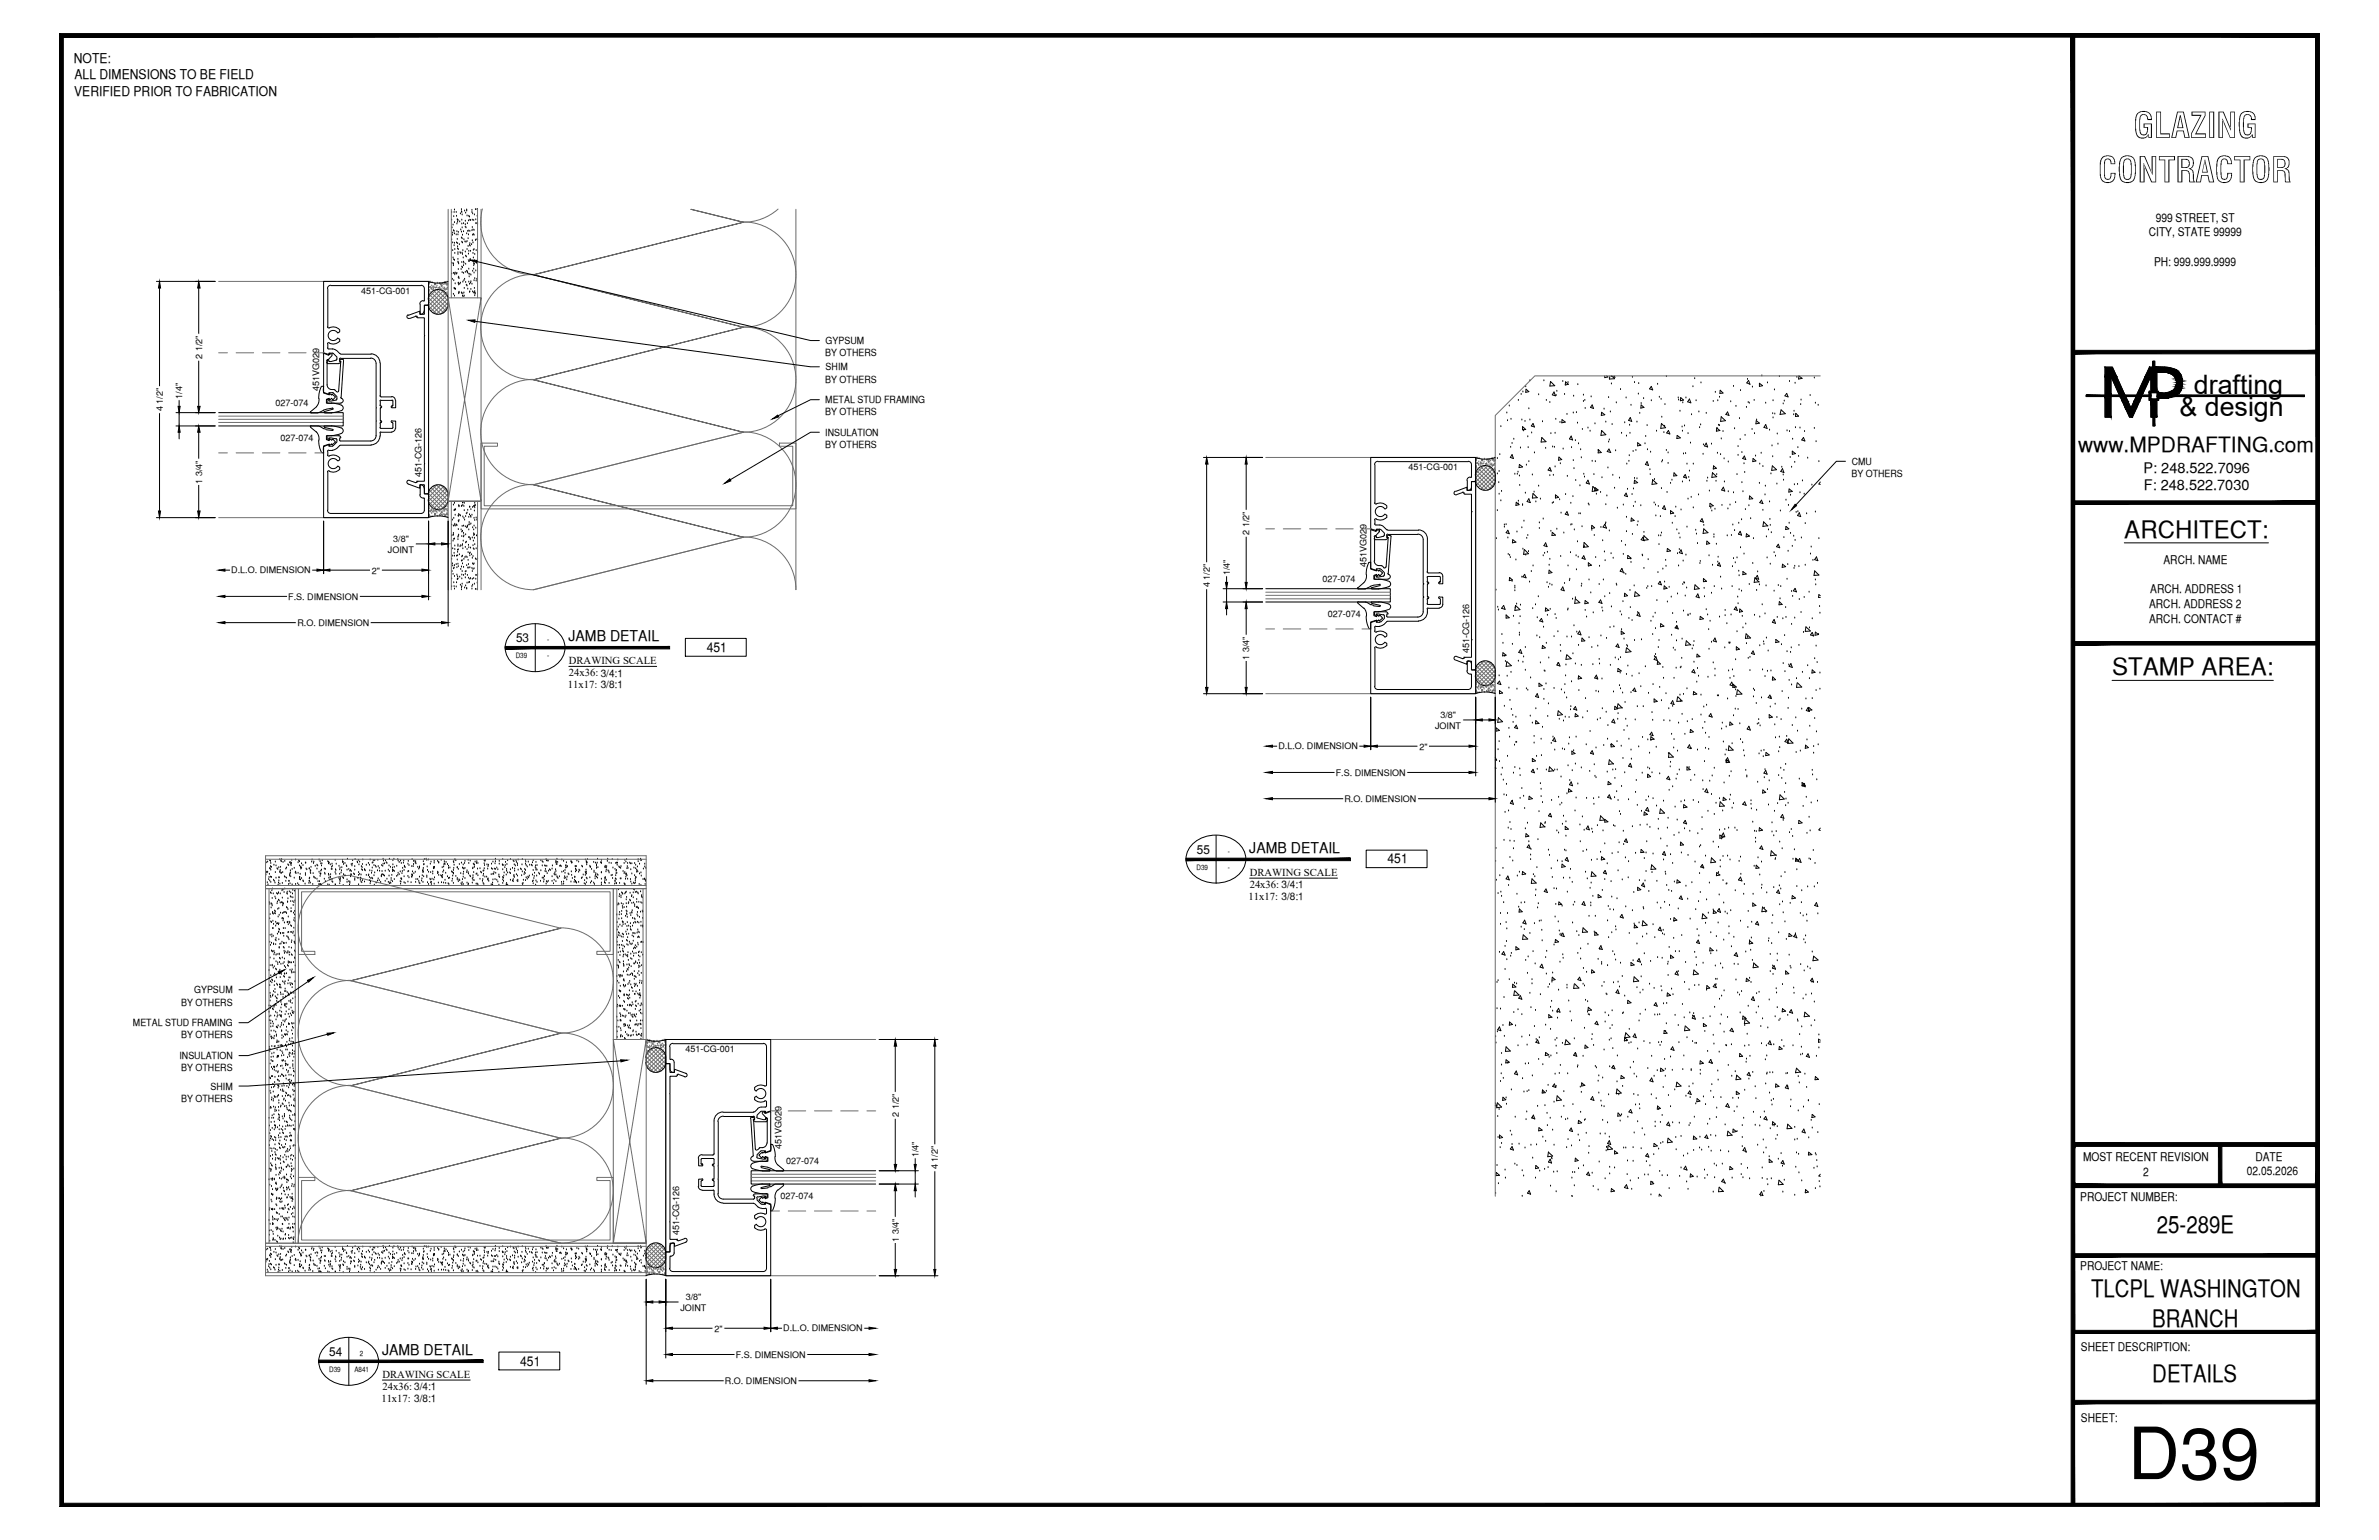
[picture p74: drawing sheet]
<svg xmlns="http://www.w3.org/2000/svg" width="432mm" height="279mm" viewBox="0 0 432 279" stroke-linecap="round" stroke-linejoin="round" font-family="sans-serif">
<defs><g id="words">
<text font-size="13.1" x="386.2" y="268.4">D39</text>
<g font-size="6.3">
<text x="387.2" y="25">GLAZING</text>
<text x="380.8" y="33.1">CONTRACTOR</text>
</g>
<g font-size="4.9">
<text x="398.2" y="71.5">drafting</text>
<text x="395.6" y="75.5">&amp; design</text>
</g>
<g font-size="4.4">
<text x="385.6" y="97.5">ARCHITECT:</text>
<text x="383.3" y="122.5">STAMP AREA:</text>
<text x="391.5" y="223.7">25-289E</text>
<text x="379.5" y="235.4">TLCPL WASHINGTON</text>
<text x="390.7" y="240.7">BRANCH</text>
<text x="390.7" y="250.7">DETAILS</text>
</g>
<text font-size="3.8" x="377.2" y="82">www.MPDRAFTING.com</text>
<g font-size="2.7">
<text x="103.2" y="116.3">JAMB DETAIL</text>
<text x="226.8" y="154.7">JAMB DETAIL</text>
<text x="69.3" y="245.8">JAMB DETAIL</text>
</g>
<g font-size="2.6">
<text x="389.1" y="85.8">P: 248.522.7096</text>
<text x="389.1" y="89">F: 248.522.7030</text>
</g>
<g font-size="2.4">
<text x="13.4" y="11.4">NOTE:</text>
<text x="13.5" y="17.4">VERIFIED PRIOR TO FABRICATION</text>
<text x="13.5" y="14.4">ALL DIMENSIONS TO BE FIELD</text>
<text x="128.3" y="118.3">451</text>
<text x="251.8" y="156.7">451</text>
<text x="94.4" y="247.8">451</text>
</g>
<g font-size="2.2">
<text x="391.3" y="40.2">999 STREET, ST</text>
<text x="390" y="42.9">CITY, STATE 99999</text>
<text x="391" y="48.2">PH: 999.999.9999</text>
<text x="390.3" y="107.6">ARCH. ADDRESS 1</text>
<text x="392.7" y="102.3">ARCH. NAME</text>
<text x="390.1" y="110.3">ARCH. ADDRESS 2</text>
<text x="390.1" y="113">ARCH. CONTACT #</text>
<text x="93.7" y="116.5">53</text>
<text x="217.2" y="154.9">55</text>
<text x="378.1" y="210.6">MOST RECENT REVISION</text>
<text x="389" y="213.3">2</text>
<text x="407.8" y="213.2">02.05.2026</text>
<text x="409.4" y="210.6">DATE</text>
<text x="377.6" y="217.8">PROJECT NUMBER:</text>
<text x="377.6" y="230.4">PROJECT NAME:</text>
<text x="59.8" y="245.9">54</text>
<text x="377.7" y="245.2">SHEET DESCRIPTION:</text>
<text x="377.7" y="257.9">SHEET:</text>
</g>
<g font-size="1.9">
<text x="103.1" y="124.8">11x17: 3/8:1</text>
<text x="103.3" y="120.5">DRAWING SCALE</text>
<text x="103.3" y="122.7">24x36: 3/4:1</text>
<text x="226.8" y="158.9">DRAWING SCALE</text>
<text x="226.8" y="161.1">24x36: 3/4:1</text>
<text x="226.6" y="163.3">11x17: 3/8:1</text>
<text x="69.4" y="249.9">DRAWING SCALE</text>
<text x="69.2" y="254.3">11x17: 3/8:1</text>
<text x="69.4" y="252.2">24x36: 3/4:1</text>
</g>
<g font-size="1.8">
<text x="149.8" y="64.6">BY OTHERS</text>
<text x="149.9" y="62.4">GYPSUM</text>
<text x="149.8" y="69.4">BY OTHERS</text>
<text x="149.9" y="67.2">SHIM</text>
<text x="149.8" y="73.2">METAL STUD FRAMING</text>
<text x="149.8" y="75.4">BY OTHERS</text>
<text x="149.8" y="79.1">INSULATION</text>
<text x="149.8" y="81.3">BY OTHERS</text>
<text x="336" y="86.6">BY OTHERS</text>
<text x="336.1" y="84.3">CMU</text>
<text x="32.9" y="182.4">BY OTHERS</text>
<text x="35.2" y="180.2">GYPSUM</text>
<text x="24.1" y="186.2">METAL STUD FRAMING</text>
<text x="32.9" y="188.4">BY OTHERS</text>
<text x="32.6" y="192.2">INSULATION</text>
<text x="32.9" y="194.4">BY OTHERS</text>
<text x="38.2" y="197.7">SHIM</text>
<text x="32.9" y="199.9">BY OTHERS</text>
</g>
<g font-size="1.6">
<text x="65.5" y="53.3">451-CG-001</text>
<text x="36.7" y="65.1" transform="rotate(-90 36.7 65.1)">2 1/2&quot;</text>
<text x="57.9" y="70.9" transform="rotate(-90 57.9 70.9)">451VG029</text>
<text x="29.5" y="74.6" transform="rotate(-90 29.5 74.6)">4 1/2&quot;</text>
<text x="33.1" y="72.4" transform="rotate(-90 33.1 72.4)">1/4&quot;</text>
<text x="50" y="73.7">027-074</text>
<text x="50.9" y="80.1">027-074</text>
<text x="36.7" y="87.8" transform="rotate(-90 36.7 87.8)">1 3/4&quot;</text>
<text x="76.5" y="86.6" transform="rotate(-90 76.5 86.6)">451-CG-126</text>
<text x="255.7" y="85.3">451-CG-001</text>
<text x="70.4" y="100.3">JOINT</text>
<text x="71.4" y="98.3">3/8&quot;</text>
<text x="226.8" y="97" transform="rotate(-90 226.8 97)">2 1/2&quot;</text>
<text x="42" y="104">D.L.O. DIMENSION</text>
<text x="67.5" y="104.1">2&quot;</text>
<text x="219.6" y="106.6" transform="rotate(-90 219.6 106.6)">4 1/2&quot;</text>
<text x="223.2" y="104.3" transform="rotate(-90 223.2 104.3)">1/4&quot;</text>
<text x="240" y="105.7">027-074</text>
<text x="248" y="102.9" transform="rotate(-90 248 102.9)">451VG029</text>
<text x="52.3" y="108.8">F.S. DIMENSION</text>
<text x="54" y="113.5">R.O. DIMENSION</text>
<text x="241" y="112">027-074</text>
<text x="226.8" y="119.7" transform="rotate(-90 226.8 119.7)">1 3/4&quot;</text>
<text x="266.6" y="118.5" transform="rotate(-90 266.6 118.5)">451-CG-126</text>
<text x="261.4" y="130.2">3/8&quot;</text>
<text x="232" y="136">D.L.O. DIMENSION</text>
<text x="257.6" y="136">2&quot;</text>
<text x="260.5" y="132.2">JOINT</text>
<text x="242.4" y="140.7">F.S. DIMENSION</text>
<text x="244" y="145.5">R.O. DIMENSION</text>
<text x="124.4" y="190.9">451-CG-001</text>
<text x="163.1" y="202.6" transform="rotate(-90 163.1 202.6)">2 1/2&quot;</text>
<text x="141.9" y="208.5" transform="rotate(-90 141.9 208.5)">451VG029</text>
<text x="166.7" y="209.9" transform="rotate(-90 166.7 209.9)">1/4&quot;</text>
<text x="142.7" y="211.3">027-074</text>
<text x="170.2" y="212.2" transform="rotate(-90 170.2 212.2)">4 1/2&quot;</text>
<text x="141.7" y="217.6">027-074</text>
<text x="123.3" y="224.1" transform="rotate(-90 123.3 224.1)">451-CG-126</text>
<text x="163.1" y="225.3" transform="rotate(-90 163.1 225.3)">1 3/4&quot;</text>
<text x="123.5" y="237.8">JOINT</text>
<text x="124.5" y="235.8">3/8&quot;</text>
<text x="129.7" y="241.6">2&quot;</text>
<text x="142.2" y="241.6">D.L.O. DIMENSION</text>
<text x="131.6" y="251.1">R.O. DIMENSION</text>
<text x="133.5" y="246.3">F.S. DIMENSION</text>
</g>
<g font-size="1.3">
<text x="93.6" y="119.4">D39</text>
<text x="99.3" y="116.5">-</text>
<text x="99.3" y="119.4">-</text>
<text x="222.9" y="154.9">-</text>
<text x="217.2" y="157.8">D39</text>
<text x="222.9" y="157.8">-</text>
<text x="65.3" y="245.9">2</text>
<text x="59.8" y="248.9">D39</text>
<text x="64.3" y="248.9">A841</text>
</g>
</g></defs>
<!-- layer: SURROUNDING CONDITIONS -->
<g fill="none" stroke="#000" stroke-width=".18">
<path d="M82 39.9h.1M82 38.5h.1M82.4 39.3h.1M82.4 38.5h.1M82.5 38.1h.1M82.8 38.5h.1M82.9 39.2h.1M83 39.9h.1M83.1 39.9h.1M83.6 38.8h.1M83.8 38.4h.1M83.8 38h.1"/>
<path d="M83.8 39.9h.1M83.8 38.5h.1M83.9 39h.1M84.3 38.3h.1M84.5 38.7h.1M84.7 38.3h.1M84.7 38.1h.1M84.8 39.2h.1M85.1 39.2h.1M85.2 39.4h.1M85.3 39.9h.1M85.7 38.5h.1"/>
<path d="M85.7 38.2h.1M85.7 39.9h.1M85.8 38.8h.1M86.1 39h.1M86.3 38h.1M86.4 39.9h.1M86.6 39.2h.1M86.6 38h.1M82 49.7h.1M82 47.8h.1M82 43.5h.1M82 41.3h.1"/>
<path d="M82.1 42.7h.1M82.1 50.7h.1M82.2 45.5h.1M82.2 44.1h.1M82.2 42.3h.1M82.2 46.8h.1M82.2 47.8h.1M82.2 40.8h.1M82.3 49.6h.1M82.3 48.2h.1M82.3 53.4h.1M82.3 47.9h.1"/>
<path d="M82.3 41.8h.1M82.4 50.9h.1M82.4 47.1h.1M82.4 52.3h.1M82.4 44.6h.1M82.4 42h.1M82.5 53.7h.1M82.5 44.1h.1M82.5 40.4h.1M82.5 42.4h.1M82.5 52.4h.1M82.5 47.2h.1"/>
<path d="M82.5 49.7h.1M82.5 46h.1M82.5 45.3h.1M82.5 49.8h.1M82.6 51.5h.1M82.6 49.5h.1M82.6 52.5h.1M82.7 52.5h.1M82.8 42.6h.1M82.9 44.1h.1M82.9 49.7h.1M82.9 42h.1"/>
<path d="M82.9 40.6h.1M82.9 49.6h.1M83 43.4h.1M83.1 44.8h.1M83.1 40.3h.1M83.1 44.2h.1M83.1 45.1h.1M83.1 47.6h.1M83.1 46.2h.1M83.1 45.8h.1M83.1 47.1h.1M83.1 42.6h.1"/>
<path d="M83.1 40h.1M83.2 48.9h.1M83.2 51.4h.1M83.2 47.7h.1M83.2 42.2h.1M83.2 50.4h.1M83.2 45.3h.1M83.2 51.7h.1M83.2 50.3h.1M83.2 53.3h.1M83.2 47.9h.1M83.3 53h.1"/>
<path d="M83.3 53.1h.1M83.3 50.5h.1M83.4 44.4h.1M83.4 40.3h.1M83.4 51.6h.1M83.5 45.8h.1M83.6 51.4h.1M83.6 46h.1M83.6 41.7h.1M83.7 48.9h.1M83.8 42.1h.1M83.8 53.1h.1"/>
<path d="M83.8 43.2h.1M83.8 53.2h.1M83.8 47.6h.1M83.8 43.9h.1M83.8 48.5h.1M83.8 40.6h.1M83.9 41.3h.1M83.9 49.5h.1M83.9 45.9h.1M83.9 43.3h.1M83.9 44.1h.1M83.9 42.7h.1"/>
<path d="M83.9 46.2h.1M83.9 53.7h.1M83.9 48.6h.1M84 45.5h.1M84 53.3h.1M84 51.2h.1M84.1 46.8h.1M84.1 53.8h.1M84.1 49.6h.1M84.1 48.2h.1M84.1 47.6h.1M84.1 42h.1"/>
<path d="M84.1 40.6h.1M84.2 50.9h.1M84.2 53.1h.1M84.2 47.8h.1M84.2 43.5h.1M84.3 53.7h.1M84.3 52.3h.1M84.3 50.7h.1M84.4 43.9h.1M84.5 49.4h.1M84.5 45.7h.1M84.5 40.1h.1"/>
<path d="M84.5 40.8h.1M84.5 41.2h.1M84.5 51.2h.1M84.5 47.9h.1M84.5 46.5h.1M84.6 43.9h.1M84.6 41.3h.1M84.6 51.8h.1M84.6 46.6h.1M84.7 42.4h.1M84.7 49.2h.1M84.8 43.8h.1"/>
<path d="M84.8 45.3h.1M84.8 51.9h.1M84.8 40.6h.1M84.8 49.3h.1M84.8 49.5h.1M84.9 42h.1M84.9 52.5h.1M85 44.7h.1M85 43.3h.1M85 46.1h.1M85 40.1h.1M85 42.6h.1"/>
<path d="M85.1 48.8h.1M85.1 47.4h.1M85.1 51.2h.1M85.1 45.6h.1M85.1 41.9h.1M85.1 49.7h.1M85.2 50.2h.1M85.2 47.4h.1M85.2 51.6h.1M85.2 53h.1M85.2 44.5h.1M85.3 53h.1"/>
<path d="M85.3 44.2h.1M85.3 49.8h.1M85.3 42h.1M85.3 47.1h.1M85.3 47.2h.1M85.3 44.6h.1M85.4 45.6h.1M85.4 40h.1M85.4 51.4h.1M85.5 51.1h.1M85.5 52.5h.1M85.5 49.9h.1"/>
<path d="M85.6 44.4h.1M85.7 41.8h.1M85.7 51.6h.1M85.7 41.3h.1M85.7 47.4h.1M85.7 43.7h.1M85.8 42.7h.1M85.8 53h.1M85.8 49.2h.1M85.9 44.1h.1M85.9 46h.1M85.9 41.7h.1"/>
<path d="M85.9 46.8h.1M85.9 45.4h.1M85.9 42.5h.1M86 48.2h.1M86 53.1h.1M86 48.8h.1M86 47.8h.1M86 40h.1M86 50.9h.1M86 49.5h.1M86 41.8h.1M86 45.3h.1"/>
<path d="M86 42.7h.1M86.1 52.3h.1M86.1 47.3h.1M86.1 53.1h.1M86.1 47.9h.1M86.2 53.7h.1M86.2 52.9h.1M86.2 46.2h.1M86.2 50.5h.1M86.2 53.3h.1M86.2 53.2h.1M86.3 43.6h.1"/>
<path d="M86.4 49.1h.1M86.4 40.6h.1M86.4 51h.1M86.4 45.5h.1M86.4 43.5h.1M86.5 47.8h.1M86.6 50.7h.1M86.6 40.6h.1M86.7 40.6h.1M86.7 43.6h.1M86.7 40.8h.1M86.7 45.8h.1"/>
<path d="M272.4 77.4h.1M273.5 74.9h.1M273.6 76.3h.1M273.9 73.7h.1M274.3 76.1h.1M274.8 79.7h.1M275.6 72.6h.1M276.1 71.6h.1M276.2 76.2h.1M276.4 77.4l.5 .5-.5 .1zM276.4 71.1h.1M276.5 78.2h.1"/>
<path d="M276.8 76.5h.1M276.9 70.2h.1M277 70.6l.5 .5-.6 .1zM277.3 79.2h.1M277.5 74.2h.1M277.7 76.2h.1M277.7 69.1h.1M278 78.5h.1M278.3 76.8l.2 .7-.6-.2zM279.3 71.6h.1M279.8 79.4l.8 .7-.9 .1zM280 76.5h.1"/>
<path d="M280.2 69.1h.1M280.7 72.6h.1M281.3 73h.1M281.4 69.2l.8 .8h-.9zM281.5 78.7h.1M282.1 71.1l.2 .7-.6-.2zM282.3 78.6h.1M282.4 76.1h.1M282.4 71.8h.1M282.6 71h.1M283.1 76.6h.1M283.5 76.1l.6 .5-.6 .1z"/>
<path d="M283.7 69.2h.1M284 71.6h.1M284.2 69.3l.5 .4-.6 .1zM284.4 75.2h.1M284.6 69.4h.1M285.2 79.1l.2 .7-.5-.2zM285.6 74.9h.1M285.6 71.9h.1M285.9 79.9h.1M286.1 74.9h.1M286.3 76.8h.1M286.4 69.8h.1"/>
<path d="M287.2 77.9h.1M287.4 71.7h.1M287.4 72.8h.1M287.7 72.6h.1M287.7 74.1h.1M288.2 77.7h.1M288.6 78.2h.1M288.8 72h.1M289 73.5l.2 .6-.5-.2zM289.5 76.9h.1M290.7 74.8l.6 .4-.7 .2zM290.7 78.1l.8 .8-.9 .1z"/>
<path d="M291.1 74.2h.1M291.3 68.2v.3l.5-.1-.2-.2M291.5 76.6h.1M292 72.1h.1M292.1 79.8h.1M292.2 68.2l-.1 .6 1-.1-.6-.4 .6 .2-.1-.3M292.3 74.7h.1M292.5 69.7h.1M292.6 77h.1M293.4 73.1h.1M294.1 70.7h.1M294.3 78.6h.1"/>
<path d="M294.9 76.7h.1M295.1 72.2h.1M295.2 79.1h.1M295.8 77.2h.1M295.8 78.6h.1M295.9 75.8l.3 .7-.6-.2zM296 73.5h.1M296.3 68.5h.1M296.7 69.4h.1M297.1 76.6h.1M297.4 71.5h.1M297.4 69.6h.1"/>
<path d="M297.6 75h.1M297.9 73.2h.1M297.9 73.5l.5 .4-.6 .1zM298.3 72.3h.1M298.7 79.2h.1M299 77.2h.1M299.7 72.7h.1M299.7 70.1l.3 .6-.6-.2zM300.7 78.2h.1M300.9 69.7h.1M301.2 72.1h.1M301.5 72.5h.1"/>
<path d="M301.6 76.8l.7 .8-.9 .1zM301.6 75.7h.1M302 78.5h.1M302.1 77.3h.1M302.2 73.4h.1M302.5 68.3h.1M302.8 78.1l.3 .6-.6-.2zM304.4 79l.6 .4-.6 .2zM304.6 72.2h.1M304.7 72.6h.1M304.9 74.6h.1M305.1 72.1l.5 .5-.6 .1z"/>
<path d="M305.3 77.5h.1M305.4 78.2h.1M305.4 73.1h.1M305.8 77.3h.1M306 72.2h.1M306.4 78.7h.1M306.6 72.4l.3 .7-.6-.2zM307 75.2h.1M307.3 70.2h.1M307.6 68.7h.1M307.8 72.7h.1M308.4 74.7h.1"/>
<path d="M308.5 77.6h.1M308.7 77.1h.1M308.7 69.5h.1M309.7 75h.1M311 72.8h.1M311.3 71.2h.1M311.6 77.7l.6 .4-.7 .1zM311.7 77.7h.1M311.8 72.7h.1M311.9 77.2h.1M312.1 77.2h.1M312.1 72.1h.1"/>
<path d="M312.2 70.8l.5 .5-.5 .1zM312.4 79.6h.1M312.4 75.6l-.1 .9 .9-.2-.8-.7M312.7 78.3h.1M313.6 74.7l.2 .7-.6-.2zM314.1 72.9h.1M314.6 70.1h.1M314.8 77.8h.1M315.1 73.7h.1M315.7 75.9h.1M315.8 79.8h.1M315.9 70.9h.1"/>
<path d="M316.7 79h.1M317 73.9h.1M317.2 68.8h.1M317.3 73h.1M317.4 69l.2 .7-.5-.2zM317.5 73.2h.1M318 77.9h.1M318.1 70.2h.1M318.4 72.6h.1M318.5 78.7h.1M318.8 76.3l.5 .5-.6 .1zM318.8 76.2h.1"/>
<path d="M319.3 69.5l.6 .5-.6 .1zM319.8 68.2h.1M320.5 73.2h.1M320.5 77l.2 .7-.5-.2zM320.8 69.5h.1M321.2 78h.1M321.8 75.1h.1M321.8 72.7h.1M321.8 75.8h.1M322.1 70.7h.1M322.1 75.1h.1M322.6 78.7h.1"/>
<path d="M323 68.3h.1M323.3 74.4l.7 .7-.9 .1zM323.7 73.3h.1M323.8 72.8h.1M324.3 71.4l.2 .6-.5-.2zM324.4 78.2h.1M324.8 69.2h.1M324.8 78.3h.1M325.4 79.7h.1M325.6 75.2h.1M325.6 74.6h.1M325.8 69.5h.1"/>
<path d="M325.9 77.6h.1M325.9 75l.6 .5-.6 .1zM326.1 68.5h.1M326.5 68.2l.6 .4-.6 .2zM326.7 77.7h.1M326.8 73.4h.1M326.9 72.6h.1M327.3 79.4l.3 .6-.6-.2zM327.5 78.3h.1M328.5 71.8h.1M329.3 68.6h.1M329.3 77.7h.1"/>
<path d="M329.5 73.2h.1M330 73.5h.1M82 95.2h.1M82 97.2h.1M82.1 94.4h.1M82.2 99.6h.1M82.2 98.2h.1M82.2 97.2h.1M82.3 95.4h.1M82.3 96.8h.1M82.3 91.6h.1M82.3 97h.1"/>
<path d="M82.4 94h.1M82.4 97.9h.1M82.4 92.6h.1M82.5 91.3h.1M82.5 92.6h.1M82.5 97.8h.1M82.5 95.3h.1M82.5 99.1h.1M82.5 99.7h.1M82.5 95.1h.1M82.6 93.5h.1M82.6 95.4h.1"/>
<path d="M82.6 92.5h.1M82.7 92.5h.1M82.9 95.2h.1M82.9 95.4h.1M83.1 99.8h.1M83.1 97.5h.1M83.1 98.9h.1M83.1 99.1h.1M83.1 97.9h.1M83.2 96.1h.1M83.2 93.6h.1M83.2 97.3h.1"/>
<path d="M83.2 93.7h.1M83.2 94.6h.1M83.2 99.8h.1M83.2 93.3h.1M83.2 94.7h.1M83.2 91.8h.1M83.2 97.1h.1M83.3 91.9h.1M83.3 91.8h.1M83.3 94.4h.1M83.4 93.5h.1M83.5 99.2h.1"/>
<path d="M83.6 93.6h.1M83.6 99h.1M83.7 96.1h.1M83.8 91.9h.1M83.8 91.8h.1M83.8 97.3h.1M83.8 96.5h.1M83.9 95.5h.1M83.9 99.1h.1M83.9 98.8h.1M83.9 91.2h.1M83.9 96.4h.1"/>
<path d="M84 99.6h.1M84 91.7h.1M84 93.8h.1M84.1 98.2h.1M84.1 91.1h.1M84.1 95.4h.1M84.1 96.8h.1M84.1 97.4h.1M84.2 94h.1M84.2 91.9h.1M84.2 97.2h.1M84.3 91.3h.1"/>
<path d="M84.3 92.6h.1M84.3 94.4h.1M84.5 95.6h.1M84.5 99.3h.1M84.5 93.7h.1M84.5 97h.1M84.5 98.5h.1M84.6 93.2h.1M84.6 98.4h.1M84.7 95.8h.1M84.8 99.7h.1M84.8 93.1h.1"/>
<path d="M84.8 95.6h.1M84.8 95.4h.1M84.9 92.6h.1M85 98.9h.1M85.1 96.1h.1M85.1 97.5h.1M85.1 93.9h.1M85.1 99.4h.1M85.1 95.2h.1M85.2 94.8h.1M85.2 97.5h.1M85.2 93.4h.1"/>
<path d="M85.2 92h.1M85.3 92h.1M85.3 95.2h.1M85.3 97.9h.1M85.3 97.7h.1M85.4 99.4h.1M85.4 93.7h.1M85.5 93.9h.1M85.5 92.5h.1M85.5 95.1h.1M85.7 93.5h.1M85.7 97.6h.1"/>
<path d="M85.8 92.1h.1M85.8 95.8h.1M85.9 99h.1M85.9 98.2h.1M85.9 99.6h.1M86 96.8h.1M86 91.9h.1M86 96.1h.1M86 97.2h.1M86 94h.1M86 95.4h.1M86 99.7h.1"/>
<path d="M86.1 92.7h.1M86.1 97.7h.1M86.1 91.9h.1M86.1 97h.1M86.2 91.3h.1M86.2 92.1h.1M86.2 98.8h.1M86.2 94.4h.1M86.2 91.7h.1M86.2 91.8h.1M86.4 95.8h.1M86.4 94h.1"/>
<path d="M86.4 99.6h.1M86.5 97.2h.1M86.6 94.4h.1M86.7 99.1h.1M271.6 97.7h.1M271.8 86h.1M271.8 83.2h.1M271.8 92.6h.1M272 87.6h.1M272.1 85.5h.1M272.1 89.7h.1M272.2 82.5h.1"/>
<path d="M272.4 90.9h.1M272.5 89.2h.1M273 95.6h.1M273 95.2h.1M273.4 95.2h.1M273.7 97.6h.1M273.7 96.2l.2 .6-.5-.2zM274.2 81.2h.1M274.4 80.5h.1M274.4 82.5l.3 .7-.6-.2zM274.6 97.9l.5 .5-.6 .1zM275 86h.1"/>
<path d="M275.2 91.1l.5 .5-.6 .1zM275.3 96.5h.1M275.4 86h.1M275.5 85.7h.1M275.6 90.9h.1M275.6 91.4h.1M275.8 86.4h.1M275.8 84.3l.6 .4-.7 .1zM275.8 88.1h.1M276 81.3h.1M276.2 95.8h.1M276.4 91.7h.1"/>
<path d="M276.4 91.6h.1M276.4 99.6h.1M276.6 94.6h.1M276.7 99.7l.7 .8-.9 .1zM276.9 89.5h.1M277.1 84.4h.1M277.1 97.7h.1M277.3 97.2h.1M277.4 81.2h.1M277.5 83.8h.1M277.5 90.5l.2 .7-.5-.2zM278.1 86.2h.1"/>
<path d="M278.3 89.5l.7 .8-.9 .1zM278.4 89.3h.1M278.5 82.2h.1M278.8 91.1h.1M279.3 88.2h.1M279.4 95.9h.1M279.4 94.9h.1M279.6 90.6h.1M280.1 94.2h.1M280.5 81.3h.1M280.5 98.5l.3 .7-.6-.2zM281.3 86.3h.1"/>
<path d="M281.3 84.8l.3 .7-.6-.2zM281.5 96.4h.1M281.7 91.3h.1M281.7 96.6l.6 .5-.6 .1zM281.8 81.1h.1M281.9 91.2h.1M281.9 86.2h.1M282.1 81.2h.1M282.3 84.7h.1M282.3 89.8l.6 .4-.6 .2zM282.6 96h.1M283 82.9l.5 .5-.6 .1z"/>
<path d="M283.1 90.7h.1M283.2 84.1h.1M283.3 93.1h.1M283.7 81.5h.1M283.8 96.7h.1M284.2 89.7h.1M284.4 92.8l.3 .7-.6-.2zM284.5 86.4h.1M285.1 91.3h.1M285.1 95.2h.1M285.2 81.2h.1M285.3 95.2h.1"/>
<path d="M285.5 90.1h.1M285.6 83.6h.1M285.7 85h.1M285.7 96.1h.1M286 87.2h.1M286.3 98.3h.1M286.5 80.5h.1M286.6 93.2h.1M286.8 88.1h.1M286.8 93.2h.1M286.9 81.6h.1M287 83.1h.1"/>
<path d="M287.1 95.6h.1M287.5 86h.1M287.5 98.4l.8 .8-.9 .1zM287.6 86.6h.1M287.6 99.2h.1M288.2 87.1l.3 .7-.6-.2zM288.3 91.4h.1M288.4 91.6h.1M288.9 96.2h.1M288.9 95.3l.5 .5-.5 .1zM289 83.7h.1M289.1 88.3l.8 .7-.9 .2z"/>
<path d="M289.3 86.1h.1M289.4 97.2h.1M289.5 88.5l.6 .4-.7 .1zM289.6 83.8h.1M289.8 89.7h.1M290.1 81.7h.1M290.1 81.6l.5 .5-.5 .1zM290.5 89.3h.1M290.6 95.7h.1M290.8 86.7h.1M290.9 98.1h.1M291.3 95.1l.3 .7-.6-.2z"/>
<path d="M291.4 95.1h.1M291.5 91.6h.1M291.5 94.9h.1M291.7 90h.1M291.8 84.9h.1M292 80.2h.1M292 81.5l.4 .6-.7-.2zM292.1 96.3h.1M292.7 86.2h.1M293.1 88.6h.1M293.2 81.8h.1M293.6 92.2h.1"/>
<path d="M293.9 86.7h.1M294.3 98.2h.1M294.6 91.6h.1M295 98.9h.1M295.1 89.5l.3 .6-.6-.2zM295.2 96.5h.1M295.2 93.9h.1M295.3 84.2h.1M295.4 88.8h.1M295.7 83.7h.1M295.7 82.7h.1M296.1 94l.5 .4-.6 .2z"/>
<path d="M296.2 89.7h.1M296.3 97h.1M296.4 81.9h.1M296.5 88.7h.1M296.5 91.9h.1M296.7 86.8h.1M296.7 87.1l.5 .5-.6 .1zM296.8 91.1h.1M296.9 81.7h.1M297.1 86.9h.1M297.2 95.3h.1M297.2 80.3l.6 .5-.6 .1z"/>
<path d="M297.3 94.7h.1M297.8 91.8h.1M298.2 97.5l.2 .6-.5-.2zM298.4 96.6h.1M298.4 97.2l-.1 .8 .8-.1-.7-.7M298.6 80.5h.1M299 83.8l.2 .7-.6-.2zM299 81.6h.1M299.5 85.2h.1M299.5 86.1h.1M299.6 82h.1M300 87l-.2 .9 .9-.1-.7-.7"/>
<path d="M300.2 91.2h.1M300.3 87h.1M300.5 91.6h.1M300.5 93.6h.1M301 91.9h.1M301.1 97.2h.1M301.1 98.8h.1M301.4 93.7h.1M301.4 97.2h.1M301.6 96.7h.1M301.6 88.6h.1M301.6 83.8h.1"/>
<path d="M301.8 83.6h.1M302.1 91.8l.2 .7-.5-.2zM302.5 81.7h.1M302.6 89.3h.1M302.6 99.5l.6 .4-.6 .2zM302.8 82.2h.1M302.8 84.1h.1M303.2 87.7h.1M303.2 92.6l.6 .5-.6 .1zM303.5 87.1h.1M303.5 94.9h.1M303.8 85.8l.6 .5-.6 .1z"/>
<path d="M304 93.7h.1M304.2 92h.1M304.4 96.1h.1M304.7 96.8h.1M304.8 99.7h.1M304.9 97.6h.1M305.1 92.5h.1M305.1 99.8l.3 .7-.6-.2zM305.4 87.4h.1M305.6 82.4h.1M305.9 86.1l.2 .6-.5-.1zM305.9 82.3h.1"/>
<path d="M306.2 84.2h.1M306.2 95.6h.1M306.4 90.6h.1M306.5 86.6h.1M306.6 87.2h.1M306.6 85.5h.1M306.8 80.4h.1M307 90.2h.1M307.3 92.1h.1M307.3 84.2h.1M307.8 96.2h.1M307.9 96.9h.1"/>
<path d="M308.1 98.6h.1M308.3 89.8h.1M308.9 94.1l.3 .6-.6-.1zM309.1 82.4h.1M309.2 80.7h.1M309.2 95.3h.1M309.2 95.9l.8 .7-.9 .2zM309.7 80.4l.2 .7-.5-.2zM309.8 87.3h.1M309.8 98.2l.5 .4-.5 .1zM309.9 86.7h.1M310.3 89.1h.1"/>
<path d="M310.4 91.3l.6 .5-.7 .1zM310.5 92.2h.1M310.6 80.6h.1M310.7 92.7h.1M310.8 85.7l-.1 .9 .9-.1-.8-.7M311 84.5l.5 .5-.5 .1zM311.1 97h.1M311.1 97.5h.1M311.3 92.4h.1M311.5 87.3h.1M311.5 98.7h.1M311.6 86.1h.1"/>
<path d="M311.7 82.2h.1M312.3 82.5h.1M312.5 91.7h.1M312.8 88.4l.3 .7-.6-.2zM312.9 83.2h.1M313 87.4h.1M313.5 97.2h.1M313.6 92.3h.1M313.7 89.2h.1M313.7 83.8h.1M314 91.6h.1M314.3 97.2h.1"/>
<path d="M314.5 95.2h.1M314.6 89.4h.1M314.8 96.3h.1M315 91.2h.1M315.3 86.1h.1M315.5 82.6h.1M315.5 81h.1M315.6 94.9h.1M315.8 96.4l.3 .7-.6-.2zM315.9 99.4h.1M316.1 94.3h.1M316.2 87.6h.1"/>
<path d="M316.2 82.1h.1M316.4 89.2h.1M316.5 84.1h.1M316.6 82.7l.3 .7-.6-.2zM316.7 85.7h.1M316.8 92.5h.1M317 96.8l.5 .5-.6 .1zM317.4 97.3h.1M317.4 91.8h.1M317.6 90l.5 .5-.6 .1zM317.8 94.1h.1M318.2 83.2l.5 .4-.6 .2z"/>
<path d="M318.3 97.7h.1M318.6 82.7h.1M319.3 87.7h.1M319.4 84.2h.1M319.7 82.2h.1M319.7 90.7l.3 .7-.6-.2zM320 92.6h.1M320 84.6h.1M320.4 89.8h.1M320.4 88.2h.1M320.6 97.4h.1M320.9 95.4l-.9 .1 .1-.8 .8 .7"/>
<path d="M321 96.1h.1M321.2 91.1h.1M321.2 94.2h.1M321.3 95.3h.1M321.4 86h.1M321.5 96.6h.1M321.6 80.9h.1M321.7 84.5l.8 .7-.9 .1zM321.8 82.9h.1M322.5 87.8h.1M322.7 80.6h.1M322.8 98.7l.2 .7-.5-.2z"/>
<path d="M323.2 92.7h.1M323.4 84.8h.1M323.5 85l.3 .7-.6-.2zM323.7 86.2h.1M323.7 87.1h.1M323.8 97.5h.1M324.2 90.7h.1M324.2 95.5l.5 .4-.6 .2zM324.6 91.7h.1M324.7 94.9h.1M324.7 88.7l.6 .5-.6 .1zM324.9 83h.1"/>
<path d="M325 96.8h.1M325 89.9h.1M325.2 84.8h.1M325.3 99.1h.1M325.3 81.9l.6 .4-.6 .1zM325.6 97.3h.1M325.7 87.9h.1M325.8 83.9h.1M325.8 98h.1M326 93h.1M326.3 87.9h.1M326.3 92.8h.1"/>
<path d="M326.3 81.2h.1M326.5 82.8h.1M326.6 93l.2 .7-.5-.2zM326.7 89.4h.1M327 97.6h.1M327.2 87.2h.1M327.5 89.7h.1M327.7 95h.1M327.9 93.2h.1M328.1 83.1h.1M328.7 99.3h.1M328.9 88h.1"/>
<path d="M329.5 92.9h.1M329.6 80.1h.1M330.1 97.7h.1M330.1 83.8h.1M330.4 87.4l-.3 .4 .3 .1M82 105h.1M82 106.4h.1M82 101.5h.1M82 103.7h.1M82.1 102.3h.1M82.2 100.9h.1M82.2 102.7h.1"/>
<path d="M82.2 104.2h.1M82.3 103.2h.1M82.4 105.7h.1M82.4 106.4h.1M82.4 100.4h.1M82.4 103.1h.1M82.5 100.9h.1M82.5 104.6h.1M82.5 102.6h.1M82.5 106.9h.1M82.8 106.5h.1M82.8 102.4h.1"/>
<path d="M82.9 105.7h.1M82.9 100.9h.1M82.9 103h.1M82.9 104.3h.1M83 101.6h.1M83 105.2h.1M83.1 100.2h.1M83.1 104.6h.1M83.1 100.8h.1M83.1 105.1h.1M83.1 102.4h.1M83.1 105h.1"/>
<path d="M83.2 102.8h.1M83.4 100.6h.1M83.4 104.7h.1M83.6 106.2h.1M83.6 103.3h.1M83.8 102.9h.1M83.8 106.6h.1M83.8 101.8h.1M83.8 107h.1M83.8 105h.1M83.8 106.4h.1M83.8 101h.1"/>
<path d="M83.8 104.3h.1M83.9 103.7h.1M83.9 106h.1M83.9 101.7h.1M83.9 100.9h.1M83.9 102.3h.1M84.1 102.9h.1M84.1 104.4h.1M84.2 101.5h.1M84.3 106.7h.1M84.4 101.2h.1M84.5 104.8h.1"/>
<path d="M84.5 104.2h.1M84.5 103.8h.1M84.5 106.3h.1M84.6 101h.1M84.6 103.7h.1M84.7 106.7h.1M84.7 102.6h.1M84.7 106.9h.1M84.8 105.8h.1M84.8 101.2h.1M84.8 104.4h.1M84.9 103.1h.1"/>
<path d="M85 100.3h.1M85 101.7h.1M85 104.9h.1M85 102.4h.1M85.1 103.1h.1M85.1 105.7h.1M85.2 100.5h.1M85.2 105.7h.1M85.3 100.8h.1M85.3 105.1h.1M85.3 103h.1M85.3 100.3h.1"/>
<path d="M85.4 105h.1M85.6 100.6h.1M85.7 106.4h.1M85.7 103.1h.1M85.7 106.9h.1M85.7 103.7h.1M85.7 105.1h.1M85.7 101.3h.1M85.8 102.3h.1M85.8 106.2h.1M85.9 101h.1M85.9 103.3h.1"/>
<path d="M85.9 102.4h.1M86 105h.1M86 103.2h.1M86 102.3h.1M86.1 106h.1M86.3 101.4h.1M86.3 106.9h.1M86.4 105.1h.1M86.4 104.4h.1M86.4 101.5h.1M86.6 104.4h.1M86.6 105.8h.1"/>
<path d="M86.6 107h.1M86.6 106.9h.1M86.7 104.4h.1M86.7 101.4h.1M86.7 104.2h.1M271.5 107.1h.1M271.8 110.2h.1M272 110.7h.1M272.6 115.1h.1M272.8 116.7h.1M272.8 118.4l.6 .5-.7 .1zM272.9 109.9l.3 .7-.7-.2z"/>
<path d="M273.1 119.1h.1M273.4 111.6l.5 .5h-.5zM273.7 100.6h.1M274 100.8h.1M274 104.8l.5 .4-.6 .1zM274.1 101.2h.1M274.4 105.5h.1M274.5 116.9h.1M274.7 111.8h.1M275 107.2h.1M275 106.7h.1M275 106.4h.1"/>
<path d="M275 110.3h.1M275.1 101.6h.1M275.3 109.6h.1M275.6 120h.1M275.7 113.2h.1M275.8 115.3h.1M275.8 114.9h.1M275.8 110.6l-.8 .1 .1-.8 .8 .7M275.9 111.9h.1M276 109.8h.1M276 117.9l.2 .7-.5-.2zM276.2 104.7h.1"/>
<path d="M276.5 119.2h.1M276.7 104.2l.3 .6-.6-.2zM276.9 117.5h.1M276.9 100.7h.1M277.4 100.1h.1M277.6 105.6h.1M277.9 103.7h.1M278.2 110.4h.1M278.3 102.7h.1M278.7 109.7h.1M279 115.4h.1M279 112.1h.1"/>
<path d="M279.2 108.3h.1M279.5 115.7h.1M279.8 112.2l.2 .6-.5-.2zM280 117.1l.5 .4-.6 .2zM280.1 100.8h.1M280.2 113.8h.1M280.4 100.4h.1M280.5 110.3l.6 .4-.6 .2zM280.7 116.7h.1M280.8 105.7h.1M280.9 100.2h.1M280.9 111.6h.1"/>
<path d="M281.1 106.6h.1M281.1 119.4h.1M281.2 102.6h.1M281.2 103.4l.5 .5-.6 .1zM281.3 101.5h.1M281.3 106h.1M281.4 110.6h.1M281.7 106.2h.1M282.1 115.5h.1M282.3 111.5h.1M282.4 112.2h.1M282.8 114.6h.1"/>
<path d="M283.2 117.1h.1M283.3 101h.1M283.3 118.2h.1M283.7 106.5l.2 .7-.6-.2zM284 105.9h.1M284.4 118.8l-.2 .8 1-.1-.8-.7M284.4 115.6h.1M284.5 110.7h.1M284.6 102.7h.1M284.6 110.5h.1M284.9 105.3h.1M284.9 105.1h.1"/>
<path d="M285.1 100.3h.1M285.2 115.6h.1M285.4 108.7h.1M285.5 118.6h.1M285.7 113.5h.1M285.9 108.5h.1M285.9 108.6l.9 .7M285.9 108.6l-.1 .9 .9-.2M286.1 100.8h.1M286.1 103.4h.1M286.2 114.7h.1M286.4 101.1h.1"/>
<path d="M286.5 117.1h.1M286.7 114.5l.3 .7-.6-.2zM287 106.4h.1M287.1 106h.1M287.1 115.8l.6 .5h-.6zM287.5 100.8l.2 .7-.6-.2zM287.7 110.7h.1M287.7 109l.6 .4-.6 .1zM288 112h.1M288.3 102.1l.6 .5-.6 .1zM288.4 115.7h.1M288.4 105.2h.1"/>
<path d="M288.7 107.6h.1M288.9 117.5h.1M289.2 111.2h.1M289.6 101.2h.1M290 117.2h.1M290.3 106h.1M290.3 119.6h.1M290.3 102.7h.1M290.5 108.8l.3 .7-.6-.2zM290.6 115.4h.1M290.8 110.3h.1M290.9 110.9h.1"/>
<path d="M291 105.2h.1M291.2 100.1h.1M291.3 108.3h.1M291.3 101.7h.1M291.6 115.8h.1M292.2 107.7h.1M292.2 113.9h.1M292.4 100.5h.1M292.5 110.1h.1M292.8 101.3h.1M292.9 113.7h.1M293.2 119.4h.1"/>
<path d="M293.4 106h.1M293.4 106.2h.1M293.6 116.8l.3 .7-.6-.2zM293.8 119.7h.1M294.1 111h.1M294.1 119.3h.1M294.3 114.5l.5 .4-.5 .2zM294.3 114.2h.1M294.3 111.6h.1M294.4 103.1l.2 .7-.5-.2zM294.6 109.2h.1M294.6 100.6h.1"/>
<path d="M294.8 116h.1M294.8 104h.1M294.9 107.6l.5 .5-.6 .1zM295.1 104.2h.1M295.2 117.5l-.1 .9 .9-.2-.7-.7M295.3 117.1h.1M295.4 117.3h.1M295.5 100.8l.5 .5h-.6zM295.7 112.2h.1M295.8 107.1h.1M295.9 110.2h.1M296 101.4h.1"/>
<path d="M296 102h.1M296.2 112.6h.1M296.6 106.3h.1M296.7 116.2h.1M297.2 111.1h.1M297.4 111.1l.3 .7-.6-.2zM297.6 108.1l-.9 .1 .1-.8 .8 .7M297.9 116.1h.1M298.1 100.7h.1M298.1 100.8h.1M298.4 103.1h.1M298.9 106.7h.1"/>
<path d="M299.1 106.4h.1M299.1 101.5h.1M299.7 112.7h.1M299.8 106.4h.1M300 115.1h.1M300 112h.1M300.3 119.1h.1M300.4 111.3h.1M300.5 118.7h.1M300.5 114h.1M300.5 119.1l.3 .7-.6-.2zM300.7 109h.1"/>
<path d="M300.9 120l.5 .5h-.6zM300.9 103.9h.1M301 117.5h.1M301.1 116.2h.1M301.3 105.5l.3 .6-.6-.2zM301.4 113.2l.6 .4-.6 .1zM301.8 103.3h.1M302.1 106.3l.5 .4-.6 .2zM302.1 105.6h.1M302.3 101.7h.1M302.4 102.7h.1M302.6 109.2h.1"/>
<path d="M303 106.6h.1M303.3 108.3h.1M303.4 115.3h.1M303.6 111.3h.1M303.7 117.6h.1M304 118h.1M304.3 116.3h.1M304.3 112.9h.1M304.3 113.9h.1M304.4 113.5l.2 .6-.6-.2zM304.5 107.8h.1M304.5 100.5h.1"/>
<path d="M304.7 102.7h.1M305.2 119.4h.1M305.3 116h.1M305.4 106h.1M305.5 101.8h.1M305.6 110.9h.1M305.6 105.7h.1M305.8 105.8h.1M305.9 108.1h.1M306 100.7h.1M306.1 106.7h.1M306.4 111.7h.1"/>
<path d="M306.4 111.6h.1M306.8 111.4h.1M306.8 117l-.9 .1 .2-.8 .8 .7M307.1 117.7h.1M307.3 117.2h.1M307.5 116.4h.1M307.7 106.1l.7 .7-.9 .1zM308 118.7l.5 .4-.5 .1zM308.2 107.8l.2 .7-.6-.2zM308.5 102.2h.1M308.6 101.9h.1M308.6 111.8l.6 .5-.7 .1z"/>
<path d="M309.2 105l.6 .5h-.6zM309.3 106.7h.1M309.4 108.3h.1M309.7 110.6h.1M309.9 111.6h.1M310.1 114.2h.1M310.2 117.8h.1M310.2 100.8h.1M310.4 112.7h.1M310.6 116.5h.1M310.6 107.6h.1M310.8 102.6h.1"/>
<path d="M311.1 106.4h.1M311.3 115.8l.2 .7-.5-.2zM311.8 102h.1M311.8 101.1h.1M312 102.1l.3 .6-.6-.1zM312.1 112h.1M312.3 104.7h.1M312.5 106.9h.1M313.1 117.5h.1M313.1 111.7h.1M313.1 110.7h.1M313.4 113.2h.1"/>
<path d="M313.8 116.6h.1M313.9 116.7h.1M314 116.6h.1M314.2 111.6h.1M314.4 106.4h.1M314.5 102.8h.1M314.6 101.3h.1M315 102.1h.1M315 119.7h.1M315.1 110.1l.2 .6-.5-.1zM315.2 117.3l.5 .5-.5 .1zM315.3 101.2h.1"/>
<path d="M315.3 114.6h.1M315.4 108.3h.1M315.5 109.5h.1M315.6 103.6h.1M315.7 107h.1M315.7 104.5h.1M315.8 110.5l.5 .4-.6 .2zM316.1 107.3h.1M316.2 111.8h.1M316.3 104.3l.6-.2-.5-.4v.6M316.4 113.9h.1M316.5 100.5h.1"/>
<path d="M316.9 113.2h.1M317 116.8h.1M317.2 115.6h.1M317.3 119.4h.1M317.5 106h.1M317.6 119.3h.1M317.7 115.8h-.9l.1-.8 .9 .8M318.1 102.2h.1M318.2 118.1l.3 .6-.6-.1zM318.5 111.6h.1M318.8 107.1h.1M319 104.4l.2 .7-.6-.2z"/>
<path d="M319 103.8h.1M319.3 105.5l-.9 .2 .1-.9 .8 .8M319.3 106.1h.1M319.4 112h.1M319.4 117.2h.1M319.8 109.7h.1M320.1 116.5h.1M320.2 116.9h.1M320.4 111.4h.1M320.5 106.3h.1M320.6 115.8h.1M320.7 101.2h.1"/>
<path d="M320.9 118.1h.1M321.3 102.4h.1M322 107.3h.1M322 100.3h.1M322 112.4l.3 .7-.6-.2zM322.3 100.9h.1M322.3 116.6l.6-.1-.6-.5v.6M322.6 112h.1M322.8 106.2h.1M323 109.2l.5 .5h-.6zM323.1 108.6h.1M323.2 106.4h.1"/>
<path d="M323.3 117h.1M323.5 102.4l.6 .4-.6 .1zM323.6 112.3h.1M323.9 115.3h.1M324.1 110.2h.1M324.2 112h.1M324.4 118.2h.1M324.4 105.1h.1M324.5 102.4h.1M324.5 100h.1M325 118.4h.1M325.1 117.5h.1"/>
<path d="M325.2 107.3h.1M325.2 113.3h.1M325.4 108.2h.1M325.6 103.1h.1M325.8 112.1h.1M325.8 102.7h.1M325.8 106.7l.3 .7-.6-.2zM326.5 117.1h.1M326.5 102.8h.1M326.6 108.8h.1M326.9 111.1h.1M327.3 114.7h.1"/>
<path d="M327.5 108.4h.1M327.7 102.6h.1M328.4 107.4h.1M328.4 113.9h.1M328.5 114.5l-.8 .1 .1-.9 .8 .8M328.6 100.5h.1M328.9 112.3h.1M328.9 114.7l.3 .7-.6-.2zM329.1 101.7h.1M329.4 119.5h.1M329.4 103.6l.7 .7-.9 .1zM329.5 105.2h.1"/>
<path d="M329.5 114.7l.6 .4-.7 .2zM329.6 106.1h.1M329.6 117.2h.1M329.7 101l.2 .7-.5-.2zM330.1 115.1h.1M330.3 110h.1M330.3 111.3h.1M330.4 108.1l-.3-.2v.5h.3M271.4 139.3l.1 .1h-.1M271.4 137.4l.3 .5h-.3M271.6 132.1l.6 .4-.7 .2zM271.9 136h.1"/>
<path d="M272 130.2l-.2 .9 .9-.2-.7-.7M272.1 134.6h.1M272.1 122.6h.1M272.2 138.2h.1M272.2 125.3l.5 .4-.5 .2zM272.2 123.6l.2 .6-.6-.2zM272.7 139.4h.1M273 128.1h.1M273.2 120h.1M273.5 120l-.1 .9 .9-.1-.7-.7M273.6 122.7h.1M273.6 137.2h.1"/>
<path d="M273.9 124.8h.1M273.9 132.1h.1M274 133.7h.1M274.1 127.1h.1M274.3 122h.1M274.3 128.7h.1M274.6 129.8h.1M274.6 131.1h.1M274.9 135.2h.1M275 139.3h.1M275.1 134.7h.1M275.1 130.1h.1"/>
<path d="M275.2 131.6l.3 .6-.6-.2zM275.3 134.7h.1M275.3 125h.1M275.8 139.5h.1M276.4 120.1h.1M276.9 121.6h.1M277.1 125h.1M277.3 125.2h.1M277.7 129.9h.1M277.8 123h.1M278.1 131.2h.1M278.1 137.6l.6 .4-.6 .2z"/>
<path d="M278.3 139.6l.2 .6-.6-.2zM278.4 134.8h.1M278.4 133.6h.1M278.8 128.6h.1M278.8 130.7l.5 .6h-.6zM278.9 137.2h.1M279 139.6h.1M279 125.9l.3 .7-.6-.2zM279.3 124l.6 .4-.6 .1zM279.6 120.3h.1M279.7 134.1h.1M279.8 137.1h.1"/>
<path d="M280 132h.1M280.2 125.1h.1M280.2 126.9h.1M280.3 121.7h.1M280.4 121.8h.1M280.6 124.1h.1M280.7 139.7h.1M280.9 130h.1M281.1 127.7h.1M281.6 134.9h.1M281.9 133.7h.1M282 139.8l-.9 .2 .1-.9 .8 .8"/>
<path d="M282.1 124.9h.1M282.1 133.9l.3 .7-.6-.2zM282.2 139.7h.1M282.2 136.1h.1M282.6 139.7h.1M282.8 120.4h.1M282.8 129l.8 .7-.9 .1zM282.9 120.2l.2 .6-.5-.2zM283 130.5h.1M283.4 125.2h.1M283.6 135.9h.1M283.8 130.8h.1"/>
<path d="M284 125.7h.1M284 136h.1M284 124.2h.1M284.1 130.1h.1M284.2 122.6h.1M284.2 120.6h.1M284.4 126.6h.1M284.6 138.9h.1M284.7 135h.1M284.8 130.2h.1M284.9 133.9h.1M285.1 128.8h.1"/>
<path d="M285.1 128.2h.1M285.2 123.7h.1M285.3 136.3l.6 .4-.6 .1zM285.4 139.8h.1M285.6 136.2h.1M285.9 120.5h.1M285.9 138.6h.1M285.9 129.5l.5 .4-.5 .1zM285.9 128.2l.3 .6-.6-.1zM286.1 133.7h.1M286.5 122.6l.6 .5-.7 .1zM286.6 125.3h.1"/>
<path d="M287 120.7h.1M287 139.3h.1M287.3 130.2h.1M287.8 126.7h.1M287.9 135.1h.1M288.1 129.1h.1M288.5 140h.1M288.6 132.7h.1M289 136.2l.2 .6-.5-.1zM289.1 120.6h.1M289.4 138.7h.1M289.7 125.4h.1"/>
<path d="M289.7 135.7h.1M289.8 122.5l.2 .7-.6-.2zM289.9 123.1h.1M289.9 130.6h.1M290.1 125.5h.1M290.3 120.5h.1M290.4 130.4h.1M290.8 123.2h.1M290.8 128.6h.1M291.1 135.3h.1M291.5 129.2h.1M291.8 134.1h.1"/>
<path d="M291.8 131.6h.1M292.3 120.7h.1M292.4 135.2h.1M292.5 134.9l.6 .5-.7 .1zM292.7 139.7h.1M292.9 125.5h.1M292.9 138.6l-.9 .1 .1-.8 .8 .7M292.9 130.5l.2 .7-.6-.2zM293.1 128.1l.5 .5-.5 .1zM293.2 139.6h.1M293.5 134.6h.1M293.6 130.5h.1"/>
<path d="M293.7 129.5h.1M293.7 121.3l.6 .4-.7 .2zM293.9 124.4h.1M294.1 122.1h.1M294.1 125h.1M294.3 135.4h.1M294.4 128.4l-.9 .1 .2-.8 .7 .8M294.5 125.7h.1M294.6 137.6h.1M294.8 132.5h.1M295 127.4h.1M295.1 130.5h.1"/>
<path d="M295.2 122.4h.1M295.3 131.8h.1M295.5 120.8h.1M295.7 134.1h.1M295.9 138.5l.3 .7-.6-.2zM296 125.7h.1M296 136.1h.1M296.1 137.7h.1M296.2 122.7h.1M296.7 124.8l.2 .7-.5-.2zM296.8 130.6h.1M297.2 128.2h.1"/>
<path d="M297.4 135.5h.1M297.5 122.2h.1M297.8 124.6h.1M298.1 133.8h.1M298.3 128.2h.1M298.6 121h.1M299.1 134.2h.1M299.1 139.3h.1M299.2 125.8h.1M299.4 136.7h.1M299.4 139.5h.1M299.7 134.4h.1"/>
<path d="M299.7 133.7l.5 .4-.6 .1zM299.8 132.8l.2 .7-.5-.2zM299.8 129.3h.1M300 130.7h.1M300 124.2h.1M300.2 126.8l.6 .5-.6 .1zM300.6 135.6h.1M301.2 124.7h.1M301.6 127.1h.1M301.8 121.1h.1M301.9 123.1h.1M302 130.7h.1"/>
<path d="M302.4 125.9h.1M302.8 136.7h.1M302.9 128.6h.1M303 136.6l.7 .8h-.9zM303.1 130.8h.1M303.1 139.1h.1M303.2 138.3h.1M303.4 133.2h.1M303.6 128.1h.1M303.6 127.1l.2 .7-.5-.2zM303.8 135.7h.1M303.8 123.1h.1"/>
<path d="M303.8 134.2h.1M304.2 121.2h.1M304.5 136.3h.1M304.5 126.4l-.1 .9 .9-.1-.8-.8M304.7 131.2h.1M304.8 139.7h.1M304.9 126.1h.1M305 121.2h.1M305 127.3h.1M305.1 121h.1M305.3 129.6h.1M305.6 126h.1"/>
<path d="M305.8 133.2h.1M306.2 125h.1M306.2 139.1l.6 .5-.6 .1zM306.3 130.9h.1M306.6 139.3h.1M306.6 135.1l.3 .7-.6-.2zM306.8 132.3l.5 .5-.5 .1zM307 135.8h.1M307.1 130.6h.1M307.4 125.5l.6 .4-.7 .1zM307.4 121.5l.3 .6-.6-.2zM307.5 120.1h.1"/>
<path d="M308 123.8h.1M308.1 121.3h.1M308.1 136.1h.1M308.3 122.7h.1M308.7 126.1h.1M308.7 129.7h.1M309.1 132.1h.1M309.2 128.3h.1M309.4 138.2h.1M309.4 131.1h.1M309.6 135.8h.1M309.6 133h.1"/>
<path d="M309.8 128h.1M310 122.9h.1M310.1 136h.1M310.2 133.8h.1M310.5 129.5l.3 .6-.6-.2zM311 120.3h.1M311.1 139.4h.1M311.3 121.4h.1M311.3 122.6h.1M311.7 126.2h.1M311.9 126.2h.1M312.5 132.3h.1"/>
<path d="M312.6 131.2h.1M312.8 134.6h.1M313.1 137h.1M313.3 136.1h.1M313.3 138.2h.1M313.3 131.9h.1M313.4 137.8l.5 .5-.6 .1zM313.6 126.8h.1M313.6 137.5l.2 .6-.6-.2zM313.8 121.7h.1M313.8 135.3l.8 .8h-.9zM314 123.1h.1"/>
<path d="M314 131l.5 .4-.6 .2zM314.3 123.8l.3 .7-.6-.2zM314.4 134.9h.1M314.5 121.5h.1M314.6 124.1l.6 .6h-.7zM314.6 129.9h.1M314.7 122.7h.1M314.8 124.8h.1M315 128.7h.1M315 125.2h.1M315.1 126.4h.1M315.3 125.2l-.1 .8 1-.1-.8-.7"/>
<path d="M315.5 128.7h.1M315.8 131.3h.1M315.9 134.2h.1M316.3 134.7h.1M316.5 136.2h.1M316.6 137.2h.1M316.9 139.8h.1M317.4 131.8l.3 .7-.6-.2zM317.6 121.7h.1M318.3 126.4h.1M318.3 125h.1M318.5 125.3h.1"/>
<path d="M318.8 127.6h.1M319 131.4h.1M319.2 131.3h.1M319.2 130.6h.1M319.3 136.8h.1M319.5 131.7h.1M319.7 136.3h.1M319.7 126.6h.1M319.9 121.5h.1M320 137.3h.1M320.2 136.1h.1M320.4 139.6h.1"/>
<path d="M320.4 122.7h.1M320.5 139.8l.2 .7-.5-.2zM320.5 136.5l.6 .5-.6 .1zM320.8 121.8h.1M321.1 129.7l.6 .4-.6 .1zM321.2 126.1l.3 .6-.6-.1zM321.3 128.3h.1M321.4 126.6h.1M321.4 121.7h.1M321.8 122.8l.5 .5-.6 .1zM322.1 131.5h.1M322.2 127.8h.1"/>
<path d="M322.3 133.9h.1M322.5 130.2h.1M322.8 136.4h.1M323 133.7h.1M323 135.6h.1M323.2 139.4h.1M323.3 130.6h.1M323.5 125.5h.1M323.7 120.4h.1M323.8 139.8h.1M324 121.9h.1M324.1 138.7h.1"/>
<path d="M324.3 133.6h.1M324.3 134.1l.2 .6-.5-.1zM324.5 128.5h.1M324.6 126.7h.1M324.7 120.6h.1M324.7 134l.7 .8-.9 .1zM324.7 123.4h.1M325.1 120.4l.2 .7-.6-.2zM325.2 124.3h.1M325.3 131.6h.1M325.9 130.2h.1M326 136.5h.1"/>
<path d="M326.1 123.1h.1M326.2 123.9l-.1 .8h.9l-.7-.8M326.3 132.7h.1M326.8 136.3h.1M327 128.7h.1M327.2 122h.1M327.7 135.2l.5 .4-.5 .2zM327.8 126.8h.1M328 134.2h.1M328.1 120.8h.1M328.2 128.4l.2 .7-.5-.2zM328.4 123.1h.1"/>
<path d="M328.5 131.8h.1M328.9 128.8l-.6-.5v.6M328.9 128.8l-.7 .1M328.9 126.7h.1M328.9 139.8h.1M328.9 121.5l.5 .5-.5 .1zM329.2 136.7h.1M329.2 135.4h.1M329.4 130.4h.1M329.6 125.3h.1M329.7 132.8h.1M329.8 120.2h.1"/>
<path d="M330 135.1h.1M330.3 122.1h.1M330.3 125h.1M48.3 158.7h.1M48.3 156.5h.1M48.3 158.2h.1M48.5 158.4h.1M48.6 158.2h.1M48.6 156.4h.1M48.8 159.6h.1M48.8 159.2h.1M48.9 158.6h.1"/>
<path d="M49 157.6h.1M49 159.8h.1M49 156.1h.1M49.1 157.2h.1M49.1 156.3h.1M49.1 159.1h.1M49.1 156.7h.1M49.1 157.9h.1M49.3 159.2h.1M49.3 157.4h.1M49.7 159.7h.1M49.7 157h.1"/>
<path d="M49.8 159.9h.1M50 158.3h.1M50 156.4h.1M50.1 157.1h.1M50.1 159.3h.1M50.3 157.6h.1M50.4 157.7h.1M50.6 159.3h.1M50.6 157.4h.1M50.6 159.8h.1M50.7 159.3h.1M50.8 158.3h.1"/>
<path d="M50.8 156h.1M50.8 158.2h.1M50.9 157.9h.1M50.9 157.4h.1M51 156.2h.1M51 158.4h.1M51.1 156.3h.1M51.1 158.4h.1M51.1 156h.1M51.3 158.3h.1M51.4 156.5h.1M51.6 159.1h.1"/>
<path d="M51.7 156.3h.1M51.8 159.2h.1M51.9 157.7h.1M51.9 159.9h.1M52 159.3h.1M52 157.5h.1M52.3 156.9h.1M52.4 157h.1M52.5 159.9h.1M52.6 158.9h.1M52.6 156.5h.1M52.6 158.7h.1"/>
<path d="M52.6 158.6h.1M52.7 158.4h.1M52.7 158h.1M52.8 156.5h.1M52.8 156.8h.1M52.8 159.1h.1M52.8 157h.1M52.9 156.7h.1M53 156.1h.1M53 157.7h.1M53.4 159.3h.1M53.4 157.5h.1"/>
<path d="M53.6 158.4h.1M53.7 156h.1M53.7 158.2h.1M53.7 158.5h.1M54.1 158.4h.1M54.1 156.5h.1M54.2 156.2h.1M54.4 159.6h.1M54.4 159.2h.1M54.4 157.1h.1M54.4 159.3h.1M54.4 156.3h.1"/>
<path d="M54.5 158.6h.1M54.5 157.4h.1M54.5 159.6h.1M54.6 157.7h.1M54.6 157.3h.1M54.7 159.4h.1M54.7 157.5h.1M54.7 156.7h.1M55 157h.1M55 159.8h.1M55.1 160h.1M55.4 158.5h.1"/>
<path d="M55.4 156.6h.1M55.4 158.8h.1M55.5 156.6h.1M55.6 157.7h.1M55.7 157.8h.1M56.1 159.4h.1M56.1 157.6h.1M56.1 159.9h.1M56.1 157.7h.1M56.2 159.3h.1M56.3 158.3h.1M56.3 158h.1"/>
<path d="M56.4 158h.1M56.4 158.5h.1M56.5 157.4h.1M56.6 156.4h.1M56.6 156h.1M56.8 158.5h.1M56.9 156.7h.1M57 156.4h.1M57 159.1h.1M57 159.3h.1M57.2 157.2h.1M57.2 159.4h.1"/>
<path d="M57.5 159.5h.1M57.5 157.7h.1M57.5 157h.1M57.7 157.1h.1M57.7 160h.1M57.9 156h.1M57.9 158.2h.1M58 160h.1M58.1 159h.1M58.1 156.3h.1M58.1 158.6h.1M58.2 158.6h.1"/>
<path d="M58.2 156.7h.1M58.2 158.1h.1M58.4 157.1h.1M58.4 157.9h.1M58.4 156.7h.1M58.5 156.1h.1M58.9 159.5h.1M58.9 157.7h.1M58.9 158.4h.1M59 158.6h.1M59.1 157.7h.1M59.1 160h.1"/>
<path d="M59.5 156.3h.1M59.6 158.6h.1M59.6 156.7h.1M59.6 156.5h.1M59.7 158.8h.1M59.7 159.3h.1M59.8 156.6h.1M59.9 159.6h.1M59.9 159.3h.1M59.9 156.9h.1M59.9 159.1h.1M60 158.7h.1"/>
<path d="M60.1 157.7h.1M60.2 157.4h.1M60.3 159.6h.1M60.3 157.7h.1M60.3 156.8h.1M60.3 160h.1M60.3 157.2h.1M60.8 156.1h.1M60.8 158.3h.1M60.9 157.8h.1M61 158.6h.1M61 157.9h.1"/>
<path d="M61 156.8h.1M61.5 157.2h.1M61.5 159.4h.1M61.7 159.6h.1M61.7 157.8h.1M61.7 158.6h.1M61.7 160h.1M61.7 157.5h.1M61.7 159.7h.1M61.8 159.4h.1M61.9 158.4h.1M62 158h.1"/>
<path d="M62 157.4h.1M62.2 156.5h.1M62.2 156.1h.1M62.2 159.3h.1M62.3 156.5h.1M62.4 158.7h.1M62.4 156.8h.1M62.4 159.4h.1M62.6 156.7h.1M62.6 158.9h.1M62.9 157.1h.1M62.9 157.2h.1"/>
<path d="M63 159.6h.1M63 157.9h.1M63.1 155.9h.1M63.3 157.7h.1M63.3 160h.1M63.5 158.1h.1M63.6 159.1h.1M63.6 157.9h.1M63.7 158.7h.1M63.8 158.7h.1M63.8 156.8h.1M63.8 158.1h.1"/>
<path d="M63.9 157.1h.1M63.9 156.8h.1M64 156.1h.1M64.2 158.6h.1M64.3 158.7h.1M64.4 159.7h.1M64.4 157.9h.1M64.4 157.2h.1M64.4 159.4h.1M64.5 156h.1M64.8 156.4h.1M64.9 156.5h.1"/>
<path d="M65 159.4h.1M65.1 158.8h.1M65.1 156.1h.1M65.1 158.3h.1M65.2 156.9h.1M65.3 156.4h.1M65.3 158.6h.1M65.4 159.7h.1M65.5 159.3h.1M65.5 158.7h.1M65.6 157.2h.1M65.7 157.8h.1"/>
<path d="M65.7 157.4h.1M65.8 159.8h.1M65.8 157.9h.1M65.8 156.8h.1M65.8 156h.1M66.2 157.8h.1M66.2 157.9h.1M66.3 158h.1M66.5 158.8h.1M66.5 157h.1M66.9 156.7h.1M66.9 158.9h.1"/>
<path d="M66.9 158.7h.1M67.1 157h.1M67.1 159.2h.1M67.1 159.8h.1M67.1 158h.1M67.2 156h.1M67.3 159.4h.1M67.4 158.4h.1M67.5 158.1h.1M67.5 159.3h.1M67.6 157.5h.1M67.6 156.6h.1"/>
<path d="M67.6 159.4h.1M67.7 156.5h.1M67.8 156.1h.1M67.9 158.9h.1M67.9 157h.1M68 156.1h.1M68 158.4h.1M68.1 157.2h.1M68.3 157.4h.1M68.5 159.8h.1M68.5 158h.1M68.6 156.1h.1"/>
<path d="M68.6 157.2h.1M68.6 159.4h.1M68.8 157.5h.1M68.8 159.8h.1M68.9 158.1h.1M69.2 158.9h.1M69.2 159.1h.1M69.3 157h.1M69.3 158.7h.1M69.3 158.1h.1M69.5 157.2h.1M69.5 158.7h.1"/>
<path d="M69.5 156.8h.1M69.5 155.9h.1M69.6 156.2h.1M69.6 158.8h.1M69.8 156.7h.1M69.8 158.9h.1M69.9 159.9h.1M69.9 158.1h.1M70 156.1h.1M70.1 156.5h.1M70.2 156.7h.1M70.2 159.5h.1"/>
<path d="M70.5 157.9h.1M70.6 158.9h.1M70.6 157.1h.1M70.7 155.9h.1M70.7 158.1h.1M70.9 157.4h.1M71 159.8h.1M71 159.4h.1M71.1 158.8h.1M71.2 160h.1M71.2 158.1h.1M71.2 157.9h.1"/>
<path d="M71.2 157.5h.1M71.3 156.1h.1M71.3 156.9h.1M71.4 158h.1M71.5 155.9h.1M71.6 157.4h.1M71.6 159.6h.1M71.6 158.1h.1M72 159h.1M72 157.2h.1M72.2 156h.1M72.2 158.8h.1"/>
<path d="M72.3 156.2h.1M72.3 158.4h.1M72.5 156.5h.1M72.5 158.7h.1M72.6 160h.1M72.6 158.2h.1M72.7 156.2h.1M72.8 159.4h.1M72.8 156.7h.1M72.9 159.6h.1M73 158.5h.1M73 158.1h.1"/>
<path d="M73.1 157.5h.1M73.2 156.6h.1M73.3 156.2h.1M73.3 159.1h.1M73.3 157.9h.1M73.4 157.2h.1M73.4 157.3h.1M73.5 157.4h.1M74 158.2h.1M74 156.8h.1M74 159h.1M74.1 156.3h.1"/>
<path d="M74.2 158.1h.1M74.2 157h.1M74.2 159.3h.1M74.7 159.1h.1M74.7 157.2h.1M74.7 158.7h.1M74.8 158.7h.1M74.8 156h.1M74.9 158.2h.1M74.9 158.9h.1M75 157.2h.1M75.1 156.8h.1"/>
<path d="M75.1 156.3h.1M75.1 158.5h.1M75.4 158.2h.1M75.4 156.6h.1M75.4 156.3h.1M75.5 156.7h.1M75.5 159.6h.1M75.8 157.4h.1M75.8 159.6h.1M76 157.7h.1M76 159.9h.1M76.1 159.1h.1"/>
<path d="M76.1 157.3h.1M76.1 157.5h.1M76.5 159.8h.1M76.6 159.4h.1M76.6 158.9h.1M76.7 158.1h.1M76.8 158.3h.1M76.8 157.9h.1M76.8 156.3h.1M76.8 157.5h.1M76.8 158.2h.1M76.9 156.9h.1"/>
<path d="M76.9 159.1h.1M77 156.8h.1M77 156h.1M77.3 155.9h.1M77.5 159.2h.1M77.5 156.1h.1M77.5 158.9h.1M77.5 157.3h.1M77.6 157.9h.1M77.8 156h.1M77.8 158.2h.1M78 159.5h.1"/>
<path d="M78.1 156.8h.1M78.2 158.3h.1M78.2 159.6h.1M78.2 156.4h.1M78.4 159.5h.1M78.5 158.6h.1M78.5 158.2h.1M78.7 157.6h.1M78.7 157.4h.1M78.7 159.6h.1M78.8 156.6h.1M78.8 156.3h.1"/>
<path d="M78.8 157.5h.1M78.9 159.3h.1M78.9 157.4h.1M79.4 156.3h.1M79.4 158.5h.1M79.4 158.2h.1M79.5 158.4h.1M79.6 156.5h.1M79.6 156.6h.1M79.6 158.8h.1M80 158.9h.1M80.1 156.1h.1"/>
<path d="M80.1 159h.1M80.3 159.3h.1M80.3 157.4h.1M80.3 159.2h.1M80.3 158.8h.1M80.4 158.2h.1M80.5 157.3h.1M80.5 158h.1M80.6 156.9h.1M80.6 156.3h.1M80.6 156.7h.1M80.8 156.8h.1"/>
<path d="M80.8 159.7h.1M80.9 158.4h.1M81 156.5h.1M81.2 156.8h.1M81.2 159.1h.1M81.4 157.2h.1M81.4 159.4h.1M81.4 157.5h.1M81.6 159.3h.1M81.7 157.5h.1M82 158.2h.1M82 159.9h.1"/>
<path d="M82.1 159.5h.1M82.1 158.3h.1M82.2 158.9h.1M82.3 158.4h.1M82.3 157.9h.1M82.3 156.3h.1M82.3 158.6h.1M82.4 156.5h.1M82.4 157.5h.1M82.4 157h.1M82.5 156h.1M82.6 156h.1"/>
<path d="M82.7 156.1h.1M82.7 159h.1M83 159.4h.1M83 157.5h.1M83 157.4h.1M83 159.6h.1M83.2 157.7h.1M83.2 160h.1M83.3 159.6h.1M83.4 156.8h.1M83.4 159.8h.1M83.6 158.5h.1"/>
<path d="M83.8 156.6h.1M83.9 159.6h.1M83.9 157.5h.1M84.1 158.6h.1M84.1 156.9h.1M84.1 159.1h.1M84.1 157.6h.1M84.1 158.2h.1M84.2 157.7h.1M84.3 156.7h.1M84.4 159.4h.1M84.4 157.5h.1"/>
<path d="M84.4 156.3h.1M84.7 158.3h.1M84.8 158h.1M85 156.1h.1M85 158.3h.1M85 158.6h.1M85.1 156.7h.1M85.3 158.9h.1M85.3 156.2h.1M85.4 159.1h.1M85.7 159.4h.1M85.8 157.6h.1"/>
<path d="M85.9 159.3h.1M85.9 158.9h.1M85.9 157.5h.1M85.9 159.7h.1M85.9 156.8h.1M86 158.3h.1M86 156.9h.1M86 159.8h.1M86.1 157.4h.1M86.1 157h.1M86.2 156.4h.1M86.4 158.6h.1"/>
<path d="M86.5 156.7h.1M86.6 156.3h.1M86.6 158.6h.1M86.7 157.7h.1M86.7 156.7h.1M86.7 158.9h.1M87.1 159.5h.1M87.1 157.6h.1M87.2 158.2h.1M87.4 158.4h.1M87.6 159.9h.1M87.6 159.6h.1"/>
<path d="M87.7 158.9h.1M87.7 158.1h.1M87.8 158.6h.1M87.8 158h.1M87.9 156.7h.1M87.9 157.6h.1M87.9 156.1h.1M87.9 157h.1M88 156.3h.1M88 159.1h.1M88.1 156.1h.1M88.3 159.1h.1"/>
<path d="M88.4 156.9h.1M88.5 159.6h.1M88.5 157.7h.1M88.6 157.2h.1M88.6 159.4h.1M88.6 159.7h.1M88.6 157h.1M88.7 159.9h.1M89.2 158.7h.1M89.2 156.8h.1M89.2 157.6h.1M89.3 157.7h.1"/>
<path d="M89.5 159.6h.1M89.5 156.4h.1M89.5 158.6h.1M89.6 158.6h.1M89.7 158.3h.1M89.7 157.7h.1M89.9 159.6h.1M89.9 156.7h.1M89.9 157.7h.1M89.9 155.9h.1M89.9 156.3h.1M90 158.4h.1"/>
<path d="M90.2 157.5h.1M90.2 159.7h.1M90.4 157.8h.1M90.6 158.7h.1M90.6 159.1h.1M90.6 156.8h.1M90.6 156.3h.1M90.7 159.2h.1M91.2 156.9h.1M91.2 159.6h.1M91.2 157.8h.1M91.2 156h.1"/>
<path d="M91.2 157h.1M91.2 159.2h.1M91.3 157h.1M91.4 159.3h.1M91.4 159.9h.1M91.4 158.9h.1M91.5 158.4h.1M91.6 157.4h.1M91.7 157h.1M91.8 156.5h.1M91.9 158.7h.1M91.9 158.1h.1"/>
<path d="M91.9 157.7h.1M92 156.8h.1M92.1 156.1h.1M92.1 158.4h.1M92.5 158.4h.1M92.6 159.7h.1M92.6 157.8h.1M92.6 156h.1M92.6 158.5h.1M93 157.5h.1M93 159.8h.1M93.2 160h.1"/>
<path d="M93.2 159.6h.1M93.2 156.2h.1M93.3 158.8h.1M93.3 159h.1M93.3 156.3h.1M93.3 156.9h.1M93.3 159.2h.1M93.4 158.1h.1M93.4 157.7h.1M93.5 157.1h.1M93.7 156.1h.1M93.7 156.5h.1"/>
<path d="M93.7 158.7h.1M93.9 159.8h.1M93.9 156.7h.1M93.9 158.9h.1M93.9 157h.1M94 159.7h.1M94 160h.1M94 157.9h.1M94 156h.1M94.5 157.7h.1M94.6 157.8h.1M94.7 158.9h.1"/>
<path d="M94.7 156.9h.1M94.8 156h.1M94.8 158.2h.1M95 159.7h.1M95.1 158.7h.1M95.2 158.3h.1M95.2 157.7h.1M95.3 158.5h.1M95.4 159.8h.1M95.4 157.9h.1M95.4 156.1h.1M95.4 156.8h.1"/>
<path d="M95.4 156.4h.1M95.5 157h.1M95.5 159.3h.1M95.7 157.3h.1M95.7 159.5h.1M95.8 159.1h.1M95.9 156.4h.1M95.9 159.3h.1M96.1 158.9h.1M96.1 157h.1M96.5 157h.1M96.6 157.1h.1"/>
<path d="M96.6 156.5h.1M96.6 158.7h.1M96.6 160h.1M96.8 159.8h.1M96.8 157.9h.1M96.8 156.1h.1M96.9 159.4h.1M97 159h.1M97 158.4h.1M97.2 157.4h.1M97.2 157.1h.1M97.3 156.5h.1"/>
<path d="M97.3 157.6h.1M97.3 159.8h.1M97.3 157.9h.1M97.4 158.9h.1M97.5 157h.1M97.5 157.9h.1M97.8 158.4h.1M97.9 158.6h.1M98.1 159.9h.1M98.2 158h.1M98.2 156.1h.1M98.4 157.1h.1"/>
<path d="M98.4 159.3h.1M98.4 156.3h.1M98.6 156.5h.1M98.6 159.3h.1M98.7 159.6h.1M98.8 159h.1M98.8 159.1h.1M98.9 157.1h.1M98.9 158.1h.1M99 157.7h.1M99.1 157.2h.1M99.1 156h.1"/>
<path d="M99.1 158.2h.1M99.2 156.1h.1M99.2 160h.1M99.3 157.2h.1M99.3 156.2h.1M99.3 158.5h.1M99.5 159.9h.1M99.5 156.2h.1M99.6 158.1h.1M99.8 157.8h.1M99.9 157.9h.1M100.2 159.1h.1"/>
<path d="M100.2 157.7h.1M100.2 159.9h.1M100.3 157.1h.1M100.6 159.7h.1M100.6 158.6h.1M100.7 158.7h.1M100.7 158.4h.1M100.8 157.8h.1M100.9 160h.1M100.9 158.1h.1M100.9 156.3h.1M100.9 156.5h.1"/>
<path d="M100.9 158.7h.1M101 156.8h.1M101 156.5h.1M101.1 155.9h.1M101.1 156.8h.1M101.1 159.1h.1M101.2 159.3h.1M101.2 156.5h.1M101.3 159.4h.1M101.5 159.1h.1M101.6 157.2h.1M101.7 157.1h.1"/>
<path d="M101.9 157.2h.1M102 156h.1M102 158.2h.1M102.3 158.1h.1M102.3 156.3h.1M102.4 159.4h.1M102.5 159.1h.1M102.6 158.4h.1M102.6 157.9h.1M102.7 157.5h.1M102.7 157.1h.1M102.7 159.3h.1"/>
<path d="M102.8 156.5h.1M102.9 157.4h.1M102.9 159.6h.1M102.9 159.1h.1M103 157.2h.1M103.1 158.6h.1M103.3 158.7h.1M103.6 156.3h.1M103.7 158.2h.1M103.7 156.4h.1M103.8 156.6h.1M103.8 158.8h.1"/>
<path d="M103.8 156.5h.1M103.9 159.4h.1M104.3 159.7h.1M104.3 159.2h.1M104.3 159.1h.1M104.4 157.2h.1M104.5 158.2h.1M104.5 157.7h.1M104.5 159.9h.1M104.5 157.8h.1M104.5 157.2h.1M104.6 157.2h.1"/>
<path d="M104.6 158h.1M104.7 156.2h.1M105 158.2h.1M105 156.4h.1M105.1 157.9h.1M105.2 158h.1M105.5 159.4h.1M105.6 157.2h.1M105.7 159.3h.1M105.7 157.3h.1M105.9 158.7h.1M106.1 159.8h.1"/>
<path d="M106.2 158.8h.1M106.2 156h.1M106.2 158.2h.1M106.3 158.4h.1M106.4 157.9h.1M106.4 158.2h.1M106.4 156.5h.1M106.4 156.3h.1M106.4 158.6h.1M106.4 159.3h.1M106.5 156.9h.1M106.5 156.6h.1"/>
<path d="M106.6 156.5h.1M106.6 159.4h.1M106.6 156h.1M107.1 159.3h.1M107.1 157.2h.1M107.1 157.4h.1M107.2 157.4h.1M107.4 157.7h.1M107.4 160h.1M107.8 156.5h.1M107.8 158.3h.1M107.8 158.1h.1"/>
<path d="M108 159.4h.1M108 159.1h.1M108.1 156.6h.1M108.1 158.8h.1M108.1 158.5h.1M108.3 157.5h.1M108.3 157.2h.1M108.3 156.9h.1M108.3 159.1h.1M108.4 156.6h.1M108.4 158.7h.1M108.5 159.3h.1"/>
<path d="M108.5 155.9h.1M108.5 157.4h.1M108.5 158.8h.1M109 156.5h.1M109.2 158.4h.1M109.2 156.5h.1M109.2 156.1h.1M109.2 158.3h.1M109.2 156.7h.1M109.2 159.5h.1M109.8 159.4h.1M109.8 159.8h.1"/>
<path d="M109.8 157.4h.1M109.9 157.4h.1M109.9 159.2h.1M109.9 157.2h.1M109.9 159.4h.1M110 158.2h.1M110 157.9h.1M110 157.5h.1M110 159.7h.1M110.1 157.2h.1M110.2 156.3h.1M110.3 155.9h.1"/>
<path d="M110.4 158h.1M110.5 158.1h.1M110.6 158.4h.1M110.6 156.6h.1M110.9 156.7h.1M110.9 158.9h.1M111.1 156h.1M111.1 158.8h.1M111.2 159.4h.1M111.3 157.5h.1M111.6 159.8h.1M111.6 157.7h.1"/>
<path d="M111.6 160h.1M111.7 159.4h.1M111.8 158.9h.1M111.8 156.7h.1M111.8 158.5h.1M111.8 158.1h.1M111.8 159.6h.1M111.9 156.6h.1M111.9 157.9h.1M112 158.4h.1M112 157h.1M112.1 156.6h.1"/>
<path d="M112.1 156h.1M112.3 157.3h.1M112.5 157.4h.1M112.6 159.4h.1M112.6 157.5h.1M112.7 157.2h.1M112.7 159.4h.1M113.1 158.1h.1M113.3 158.5h.1M113.3 156.7h.1M113.4 156.1h.1M113.4 158.3h.1"/>
<path d="M113.5 159.5h.1M113.6 159.1h.1M113.6 156.4h.1M113.6 158.6h.1M113.7 158.6h.1M113.7 158.7h.1M113.7 156h.1M113.8 157.6h.1M113.8 158.9h.1M113.9 157.2h.1M113.9 159.5h.1M113.9 156.7h.1"/>
<path d="M114 157.5h.1M114.3 156.6h.1M114.4 156.7h.1M114.4 159.6h.1M114.5 157.8h.1M114.7 158.6h.1M114.7 156.7h.1M115.1 157.5h.1M115.2 156.7h.1M115.2 158.9h.1M115.3 159.5h.1M115.3 159.8h.1"/>
<path d="M115.4 157.6h.1M115.4 157h.1M115.4 159.2h.1M115.4 159.3h.1M115.6 158.2h.1M115.6 157.9h.1M115.6 158.1h.1M115.7 157.3h.1M115.8 158.2h.1M115.8 156.3h.1M115.8 156h.1M116.1 158.6h.1"/>
<path d="M116.1 156.8h.1M116.3 155.9h.1M116.3 156.1h.1M116.3 158.4h.1M116.4 156.1h.1M116.4 158.9h.1M116.7 159.6h.1M116.8 157.7h.1M117 159.5h.1M117 157.3h.1M117 156.8h.1M117.1 159.6h.1"/>
<path d="M117.2 159.9h.1M117.2 159.8h.1M117.2 157.5h.1M271.5 156.3h.1M271.5 153.9h.1M271.6 159.7h.1M272.2 158.9h.1M272.5 140.6h.1M272.8 157.5h.1M272.9 141.5h.1M273 144.2h.1M273 152.5h.1"/>
<path d="M273.2 147.4h.1M273.4 144.3h.1M273.4 142.3h.1M273.7 158.9l.2 .7-.5-.2zM273.7 150.2h.1M273.8 147.1h.1M274.1 149.2h.1M274.1 152.6h.1M274.1 155.6h.1M274.3 150.5h.1M274.4 145.2l.3 .7-.6-.2zM274.5 145.4h.1"/>
<path d="M274.6 156.2h.1M274.7 154h.1M274.7 140.3h.1M274.8 152.7h.1M275.4 158.9h.1M275.8 158.2h.1M275.9 140.7h.1M275.9 144.8h.1M276.2 143.1h.1M276.4 158.1l.5 .5-.6 .1zM276.5 144.5h.1M276.7 146.7h.1"/>
<path d="M276.9 150.4h.1M277 151.3l.5 .4-.6 .1zM277.2 149.4h.1M277.5 152.7h.1M277.5 153.3l.2 .6-.5-.2zM277.6 144.5l.5 .4-.6 .1zM277.8 155.1h.1M277.8 156h.1M277.9 154.1h.1M278.1 159.4l.7 .8-.9 .1zM278.3 158.7h.1M278.6 159.1h.1"/>
<path d="M279 157.4h.1M279.1 152.3h.1M279.3 147.3h.1M279.6 142.2h.1M279.7 144.5h.1M279.7 143.2h.1M280 145.6h.1M280.4 149.4h.1M280.4 150l-.9 .1 .2-.8 .7 .8M280.5 149.2h.1M281.1 154.2h.1M281.2 155.2h.1"/>
<path d="M281.4 147.6l.2 .6-.5-.2zM281.6 157.6h.1M281.6 145.2h.1M281.7 159.2h.1M282.6 150.7h.1M282.7 156.2h.1M282.9 144.7h.1M282.9 151.1h.1M283.1 146h.1M283.3 141h.1M283.5 145.7h.1M283.5 156.3h.1"/>
<path d="M283.5 156.8l.6 .4-.6 .2zM283.6 149.5h.1M283.8 148.1h.1M283.8 159.3h.1M284 154.2h.1M284.1 149.9l.6 .5-.6 .1zM284.2 154.4h.1M284.2 151.7h.1M284.2 149.1h.1M284.4 144h.1M284.4 155.6l.3 .7-.6-.3zM284.7 143.1l.6 .5-.6 .1z"/>
<path d="M284.9 159.3h.1M284.9 141.6h.1M285.1 157.7h.1M285.2 141.9l.2 .7-.5-.2zM285.9 147.1h.1M286.1 144.8h.1M286.4 142.2h.1M286.8 149.7h.1M286.8 152.7h.1M287.2 148.2h.1M287.3 154.5h.1M287.5 150.6h.1"/>
<path d="M287.8 158.2h.1M288 154.2h.1M288 144.8h.1M288.1 159.4h.1M288.2 149.9l.3 .7-.6-.2zM288.9 156.1h.1M288.9 150.4h.1M288.9 158.2l.8 .7-.9 .1zM289.1 151h.1M289.2 144.9h.1M289.3 145.9h.1M289.5 140.8h.1"/>
<path d="M289.7 141.1h.1M289.9 156h.1M289.9 149.8h.1M290.2 144.7h.1M290.5 154.6h.1M290.5 148l.8 .8h-.9zM290.7 155.4l.6 .5-.7 .1zM291 150.7h.1M291.3 159.6h.1M291.3 153.1h.1M291.3 148.7l.5 .4-.5 .1zM291.3 157.9l.3 .7-.6-.2z"/>
<path d="M291.7 140.1h.1M291.7 156.7h.1M291.9 141.8l.5 .4-.6 .2zM292.1 144.2l.3 .6-.6-.1zM292.4 145h.1M292.4 160h.1M292.6 154.9h.1M292.9 149.8h.1M293.1 144.7h.1M293.1 149.9h.1M293.1 141.2h.1M293.4 143.6h.1"/>
<path d="M293.7 154.7h.1M293.7 158h.1M293.7 145.2h.1M293.9 152.9h.1M293.9 147.3h.1M294.1 147.8h.1M294.3 142.7h.1M294.4 159.6h.1M294.6 150.8h.1M294.7 153.2h.1M294.9 140.2h.1M295 155.6h.1"/>
<path d="M295.1 152.2l.3 .6-.6-.1zM295.5 159.3h.1M295.6 145.1h.1M295.6 156.3h.1M296.3 150h.1M296.9 154.8h.1M296.9 143.8h.1M297 141.6h.1M297.2 146.1h.1M297.6 159.8h.1M297.7 149.7h.1M297.9 154.1l.5 .5-.6 .1z"/>
<path d="M297.9 147.2h.1M298.1 140.3h.1M298.4 155.8h.1M298.4 147.3l.6 .5-.6 .1zM298.6 159.8h.1M298.8 145.2h.1M298.8 158.1h.1M298.8 154.7h.1M298.9 152.7h.1M299 149.7h.1M299 146.5l.3 .7-.6-.2zM299.1 140.5l.5 .4-.6 .1z"/>
<path d="M299.2 144.6h.1M299.5 150.1h.1M299.8 156.9l.7 .8h-.8zM299.8 140.2h.1M299.8 158.3h.1M300 154.9h.1M300 144.9h.1M300.7 146.2h.1M300.7 159.9h.1M301 148.7h.1M301 150.4h.1M301.2 140.4h.1"/>
<path d="M301.4 146.7l.7 .8-.9 .1zM301.4 152.2h.1M301.9 145.4h.1M301.9 156h.1M302.1 154.5l.2 .7-.5-.2zM302.3 158.2h.1M302.3 158.6h.1M302.6 153.5h.1M302.6 150.2h.1M302.8 148.5h.1M302.8 140.8l.3 .7-.6-.2zM303 143.4h.1"/>
<path d="M303.2 155.1h.1M303.6 142.7h.1M303.6 156.7h.1M303.8 151.6h.1M304 146.4h.1M304.2 141.4h.1M304.4 140.5h.1M304.4 148.8h.1M304.4 159.6l.6 .5-.6 .1zM304.7 151.1h.1M305.1 152.8l.5 .5-.6 .1zM305.1 145.5h.1"/>
<path d="M305.2 154.7h.1M305.6 146l.6 .4-.6 .2zM305.8 150.4h.1M305.8 145.3h.1M305.9 148.8l.2 .7-.5-.2zM306.4 155.2h.1M306.7 150.8h.1M306.9 141.6h.1M307.3 145.2h.1M307.6 140.7h.1M307.7 156.4h.1M308.2 151.3h.1"/>
<path d="M308.3 145.6h.1M308.5 153.7h.1M308.5 158.5h.1M308.7 153.4h.1M308.9 150.5h.1M308.9 157.2h.1M308.9 148.3h.1M309 156.8l.2 .7-.5-.2zM309.1 141.7h.1M309.1 143.3h.1M309.6 155.3h.1M309.8 143.1l.2 .7-.6-.2z"/>
<path d="M310 147.2h.1M310.3 141.7h.1M310.6 144.1h.1M310.6 155.6l.8 .8-.9 .1zM310.8 140.8h.1M311 152.8h.1M311.1 147.8h.1M311.5 145.7h.1M311.6 158.3l.6 .4-.7 .2zM311.9 153.7h.1M311.9 158.3h.1M312.1 150.6h.1"/>
<path d="M312.1 144.9h.1M312.2 151.5l.5 .5-.5 .1zM312.2 156.1h.1M312.2 157.3h.1M312.2 145.5l.8 .7-.9 .1zM312.5 152.2h.1M312.7 147.1h.1M312.7 155.4h.1M312.7 159.8h.1M312.8 144.7l.5 .4-.6 .1zM312.8 151.1l.3 .7-.6-.2zM312.9 142h.1"/>
<path d="M313.1 150.5h.1M313.6 155.3h.1M313.8 150.2h.1M313.9 140.8h.1M313.9 145.1h.1M314 156h.1M314.1 144.3h.1M314.2 140h.1M314.4 146.6h.1M314.6 145.8h.1M314.9 150.2h.1M315.3 150.7h.1"/>
<path d="M315.7 156.3h.1M315.9 155.5h.1M315.9 159.1l.3 .7-.7-.2zM316 158.6h.1M316.7 145.5l.2 .6-.6-.2zM317.1 141h.1M317.1 140.8h.1M317.8 145.9h.1M317.8 145.3h.1M317.9 146.7h.1M318.1 149.2h.1M318.4 157.2h.1"/>
<path d="M318.5 150.8h.1M318.6 152.8h.1M318.6 152.1h.1M318.8 150.9h.1M318.8 157l.5 .5h-.6zM318.8 147h.1M319 141.9h.1M319.1 155.6h.1M319.3 150.2l.6 .4-.6 .1zM319.4 158.7h.1M319.7 156.4h.1M319.7 153.5l.3 .6-.6-.2z"/>
<path d="M320 143.3l.5 .5-.6 .1zM320.2 141.1h.1M320.8 143.3h.1M321 146h.1M321.1 141.7h.1M321.5 154.4l.8 .7-.9 .2zM321.6 150.9h.1M321.6 149.3h.1M321.9 151.6h.1M322.1 147.2h.1M322.2 156h.1M322.3 155.8h.1"/>
<path d="M322.4 155.3h.1M322.4 150.9h.1M322.6 145.8h.1M322.8 140.7h.1M323 152.8h.1M323.1 144.2l.7 .8-.8 .1zM323.3 159.1h.1M323.4 141.2h.1M323.5 154h.1M323.5 147.8l.3 .7-.6-.2zM323.7 148.8h.1M323.9 143.8h.1"/>
<path d="M324 158.3h.1M324.1 146.2h.1M324.1 142.2h.1M324.2 145h.1M324.5 145.7h.1M324.8 151.1h.1M325.1 150.5h.1M325.4 151.8h.1M325.4 155.9h.1M325.7 154.2h.1M325.9 155.7l.6 .4-.6 .2zM326.1 156.1h.1"/>
<path d="M326.1 157.8h.1M326.5 148.8l.6 .5-.6 .1zM326.6 141.4h.1M326.6 155.8l.3 .7-.6-.2zM327.1 142l.6 .5-.6 .1zM327.3 146.3h.1M327.4 142.1l.3 .6-.6-.1zM327.5 142.3h.1M327.9 144.7h.1M328 151.2h.1M328.4 148.3h.1M328.4 155.8h.1"/>
<path d="M328.5 150.7h.1M328.6 156h.1M328.7 145.7h.1M329 140.6h.1M329.1 154.3h.1M329.4 156.7h.1M329.8 141.5h.1M329.9 145.4h.1M330.4 150.2l-.3 .4 .3 .1M48.5 160.1h.1M48.6 160.5h.1M48.8 176.1h.1"/>
<path d="M48.9 177.5h.1M48.9 163.8h.1M49 178.8h.1M49 164.1h.1M49 170.9h.1M49 166.7h.1M49 175.2h.1M49 169.7h.1M49 165.9h.1M49 173.8h.1M49.1 171.5h.1M49.1 178.1h.1"/>
<path d="M49.1 162h.1M49.1 177h.1M49.1 167.3h.1M49.1 160.1h.1M49.2 164h.1M49.2 164.7h.1M49.2 162.1h.1M49.3 171.1h.1M49.3 172.5h.1M49.3 167.4h.1M49.3 161.6h.1M49.3 169.6h.1"/>
<path d="M49.3 164.1h.1M49.3 178.3h.1M49.3 177.8h.1M49.3 170h.1M49.4 164.3h.1M49.4 163h.1M49.4 175.1h.1M49.4 175.3h.1M49.4 172.7h.1M49.5 165.7h.1M49.5 165.5h.1M49.5 161.3h.1"/>
<path d="M49.5 177.9h.1M49.5 168.5h.1M49.5 167.1h.1M49.5 172.7h.1M49.6 169.9h.1M49.6 165.9h.1M49.6 162.2h.1M49.6 175.6h.1M49.7 171.3h.1M49.7 171.4h.1M49.7 167.7h.1M49.7 179.9h.1"/>
<path d="M49.7 174h.1M49.7 172.6h.1M49.7 177h.1M49.7 173.2h.1M49.8 175.4h.1M49.8 178.8h.1M49.8 165.7h.1M49.8 178.1h.1M49.8 176.7h.1M49.8 172.9h.1M49.8 165.3h.1M49.9 179.5h.1"/>
<path d="M49.9 162.8h.1M49.9 160.2h.1M50 165.8h.1M50 170.6h.1M50 165.4h.1M50 171.4h.1M50 167.3h.1M50 163.1h.1M50 175.8h.1M50 168h.1M50.1 176.9h.1M50.1 174.5h.1"/>
<path d="M50.1 170.2h.1M50.1 173.3h.1M50.1 170.7h.1M50.2 177.4h.1M50.2 176h.1M50.2 167.6h.1M50.2 162.1h.1M50.2 178.6h.1M50.3 173.2h.1M50.3 164h.1M50.4 163.6h.1M50.4 162.2h.1"/>
<path d="M50.4 178.8h.1M50.4 169.5h.1M50.4 167.6h.1M50.4 165h.1M50.4 175h.1M50.4 174.7h.1M50.5 166.4h.1M50.5 160.6h.1M50.5 169.1h.1M50.5 167.8h.1M50.5 162.1h.1M50.5 162h.1"/>
<path d="M50.5 163.3h.1M50.5 160.2h.1M50.6 170.5h.1M50.6 167.6h.1M50.6 169.2h.1M50.6 164.8h.1M50.6 168.6h.1M50.7 173.2h.1M50.7 171.9h.1M50.7 173.1h.1M50.7 176.3h.1M50.7 172h.1"/>
<path d="M50.7 166.1h.1M50.7 163.4h.1M50.7 174.6h.1M50.7 178.7h.1M50.7 173.9h.1M50.7 168.7h.1M50.8 176h.1M50.8 179.2h.1M50.8 179.1h.1M50.8 171.3h.1M50.8 160.4h.1M50.9 178.8h.1"/>
<path d="M50.9 177.4h.1M50.9 163.8h.1M50.9 162.2h.1M50.9 176.6h.1M50.9 174h.1M50.9 169.4h.1M50.9 165.7h.1M51 174.9h.1M51 171.3h.1M51 176.5h.1M51 179.3h.1M51.1 176.8h.1"/>
<path d="M51.1 163.8h.1M51.2 161.6h.1M51.2 170.9h.1M51.2 166.7h.1M51.2 162.9h.1M51.2 163.8h.1M51.2 173.8h.1M51.2 161.4h.1M51.2 160.3h.1M51.3 165.7h.1M51.3 164.3h.1M51.3 169.4h.1"/>
<path d="M51.3 178.1h.1M51.3 166.6h.1M51.4 167.1h.1M51.4 174.9h.1M51.4 164.1h.1M51.4 161.5h.1M51.4 168.5h.1M51.4 164h.1M51.4 171.9h.1M51.4 166.8h.1M51.5 171.2h.1M51.5 169.9h.1"/>
<path d="M51.5 165.6h.1M51.5 171.1h.1M51.5 177.2h.1M51.5 169.4h.1M51.6 172.6h.1M51.6 171.2h.1M51.6 161.9h.1M51.6 178.3h.1M51.6 174.6h.1M51.6 172h.1M51.6 175.3h.1M51.6 174h.1"/>
<path d="M51.6 176.7h.1M51.6 173h.1M51.6 167.4h.1M51.6 177.3h.1M51.7 176.7h.1M51.7 178.6h.1M51.7 165.5h.1M51.7 161.3h.1M51.7 179.9h.1M51.8 179.5h.1M51.8 178.1h.1M51.8 172.7h.1"/>
<path d="M51.8 168.5h.1M51.8 175.6h.1M51.9 165.5h.1M51.9 179.9h.1M51.9 171.1h.1M52 176.7h.1M52 165.7h.1M52 164.7h.1M52.1 172.9h.1M52.1 169.9h.1M52.1 162.1h.1M52.1 162.2h.1"/>
<path d="M52.1 161.9h.1M52.1 167.4h.1M52.1 164.8h.1M52.2 163.6h.1M52.2 167.4h.1M52.2 163.7h.1M52.2 175.2h.1M52.3 165h.1M52.3 178.5h.1M52.3 172.9h.1M52.3 169.2h.1M52.3 167.3h.1"/>
<path d="M52.3 163.1h.1M52.3 172.7h.1M52.3 170.1h.1M52.3 167.8h.1M52.3 166.4h.1M52.3 174.8h.1M52.3 174.5h.1M52.3 170.2h.1M52.3 177.9h.1M52.3 175.3h.1M52.4 169.2h.1M52.4 160.5h.1"/>
<path d="M52.5 171.9h.1M52.5 170.5h.1M52.5 177.4h.1M52.5 173.3h.1M52.5 161.8h.1M52.6 174.6h.1M52.6 172.8h.1M52.6 167.3h.1M52.6 167.5h.1M52.6 177.4h.1M52.6 176h.1M52.6 178.4h.1"/>
<path d="M52.6 174.7h.1M52.6 160.3h.1M52.7 178.8h.1M52.7 162.7h.1M52.8 163.6h.1M52.8 162h.1M52.8 168h.1M52.8 169.2h.1M52.8 165.4h.1M52.8 164.8h.1M52.8 162.8h.1M52.9 174.7h.1"/>
<path d="M52.9 171h.1M52.9 176.3h.1M52.9 172h.1M52.9 173.2h.1M52.9 168.1h.1M53 176.5h.1M53 178.5h.1M53 170.7h.1M53 179.2h.1M53 176h.1M53 173.4h.1M53 160.5h.1"/>
<path d="M53.1 162.2h.1M53.1 178.6h.1M53.1 162.9h.1M53.1 161.5h.1M53.1 163.6h.1M53.1 169.4h.1M53.2 164.3h.1M53.2 169.1h.1M53.2 176.5h.1M53.3 165.7h.1M53.3 174.6h.1M53.3 168.4h.1"/>
<path d="M53.3 167h.1M53.3 163.8h.1M53.4 169.8h.1M53.4 170.9h.1M53.4 166.6h.1M53.5 172.5h.1M53.5 171.1h.1M53.5 170.9h.1M53.5 165.4h.1M53.5 161.7h.1M53.5 173.8h.1M53.5 166h.1"/>
<path d="M53.5 173.9h.1M53.5 176.5h.1M53.5 167.2h.1M53.5 178.1h.1M53.5 163.4h.1M53.6 175.3h.1M53.6 172.7h.1M53.6 171.3h.1M53.7 160.5h.1M54 160.3h.1M54.2 160.6h.1M55.4 160.4h.1"/>
<path d="M56.1 160.3h.1M56.3 160.2h.1M56.8 160.5h.1M57.9 160.5h.1M58.2 160.5h.1M58.3 160.6h.1M59.5 160.5h.1M59.8 160.6h.1M60.4 160.1h.1M60.8 160.5h.1M60.9 160.6h.1M61.7 160.3h.1"/>
<path d="M62.3 160.7h.1M63 160.1h.1M63.4 160.6h.1M63.5 160h.1M63.5 160.3h.1M65.1 160.5h.1M65.5 160h.1M65.7 160.1h.1M66.2 160h.1M67.2 160.3h.1M67.2 160h.1M67.9 160.6h.1"/>
<path d="M68.3 160.2h.1M69.1 160.1h.1M70.5 160.1h.1M70.7 160.3h.1M70.8 160.1h.1M70.9 160.3h.1M72.7 160.4h.1M72.8 160h.1M73.3 160.1h.1M73.5 160.3h.1M74 160h.1M74.6 160.1h.1"/>
<path d="M75.4 160.1h.1M76.1 160.2h.1M76.2 160.3h.1M76.8 160.1h.1M77.6 160.1h.1M77.8 160.5h.1M78.2 160.1h.1M78.3 160.5h.1M78.3 160.1h.1M78.8 160.4h.1M79.6 160.2h.1M80.1 160.1h.1"/>
<path d="M80.5 160.2h.1M80.9 160.3h.1M81.3 160.3h.1M81.5 160.5h.1M82.3 160.3h.1M83.7 160.3h.1M83.8 160.5h.1M83.9 160.1h.1M84.1 160.5h.1M84.8 160.2h.1M85 160.5h.1M85 160.4h.1"/>
<path d="M85.7 160.2h.1M86.4 160.4h.1M86.6 160.4h.1M86.7 160.5h.1M87.7 160.3h.1M87.8 160.5h.1M89.2 160.5h.1M89.3 160.6h.1M89.4 160.2h.1M89.4 160.6h.1M90.4 160h.1M90.6 160.6h.1"/>
<path d="M91.2 160.3h.1M91.9 160.5h.1M91.9 160.6h.1M91.9 160.3h.1M92.1 160.6h.1M94.8 160.4h.1M94.9 160.7h.1M94.9 160.3h.1M96.8 160.3h.1M97.2 160.6h.1M97.5 160.1h.1M98.7 160h.1"/>
<path d="M99.1 160.4h.1M99.3 160.1h.1M100.5 160.3h.1M101.9 160.1h.1M102 160.5h.1M102.3 160h.1M102.3 160.4h.1M103.6 160h.1M104.2 160.1h.1M104.5 160h.1M104.6 160.1h.1M104.6 160.2h.1"/>
<path d="M105 160.1h.1M106 160.3h.1M106.2 160.5h.1M106.4 160.1h.1M107.2 160.2h.1M107.8 160.2h.1M107.9 160.5h.1M109.2 160.2h.1M109.2 160.5h.1M109.7 160.1h.1M109.9 160.3h.1M110.6 160.3h.1"/>
<path d="M111.6 160.4h.1M111.8 160.3h.1M111.9 160.3h.1M112 166h.1M112 177.2h.1M112 168.7h.1M112 167.4h.1M112 175.2h.1M112 170.9h.1M112.1 170.1h.1M112.1 178.1h.1M112.1 171.5h.1"/>
<path d="M112.1 164.2h.1M112.2 174.2h.1M112.2 172.8h.1M112.2 175.3h.1M112.2 169.7h.1M112.2 168.2h.1M112.2 164h.1M112.3 175.6h.1M112.3 175.4h.1M112.3 169.2h.1M112.3 161.4h.1M112.3 178.4h.1"/>
<path d="M112.3 177h.1M112.3 166.8h.1M112.3 164.1h.1M112.4 179.8h.1M112.4 166h.1M112.4 162.7h.1M112.4 174.6h.1M112.4 169.4h.1M112.5 171.5h.1M112.5 162.3h.1M112.5 165.5h.1M112.5 179.8h.1"/>
<path d="M112.5 172h.1M112.5 160.3h.1M112.5 177.1h.1M112.5 173.4h.1M112.5 167.8h.1M112.5 169.8h.1M112.5 177.3h.1M112.5 174.7h.1M112.6 178.9h.1M112.6 177h.1M112.6 172.7h.1M112.6 180h.1"/>
<path d="M112.6 179.9h.1M112.7 162.6h.1M112.7 162.9h.1M112.8 164h.1M112.8 165.9h.1M112.8 170h.1M112.8 166.7h.1M112.8 165.4h.1M112.8 171.5h.1M112.8 162h.1M112.9 168.1h.1M112.9 177h.1"/>
<path d="M112.9 177.2h.1M113 170.8h.1M113 169.5h.1M113 164.5h.1M113 167.3h.1M113 162.1h.1M113 172.2h.1M113 162.2h.1M113 172.6h.1M113 164.8h.1M113.1 173.6h.1M113.1 167.8h.1"/>
<path d="M113.1 164.1h.1M113.1 171.6h.1M113.1 170.1h.1M113.1 167.4h.1M113.2 176.3h.1M113.2 174.9h.1M113.2 178.8h.1M113.2 173.3h.1M113.2 169.6h.1M113.2 174.5h.1M113.2 177.9h.1M113.2 172.7h.1"/>
<path d="M113.2 177.7h.1M113.2 175.1h.1M113.2 175.3h.1M113.3 179.1h.1M113.3 164.7h.1M113.3 178h.1M113.3 160.3h.1M113.3 171.8h.1M113.4 162.2h.1M113.4 160.5h.1M113.5 173.2h.1M113.5 167.7h.1"/>
<path d="M113.5 178.9h.1M113.5 178.8h.1M113.5 166.2h.1M113.5 162h.1M113.6 169.1h.1M113.7 163.3h.1M113.7 161.9h.1M113.7 164h.1M113.7 173.4h.1M113.7 165.3h.1M113.7 164.6h.1M113.7 169.5h.1"/>
<path d="M113.7 165.8h.1M113.7 176.3h.1M113.7 170.6h.1M113.7 162.8h.1M113.8 166h.1M113.8 175.1h.1M113.8 171.4h.1M113.8 168.1h.1M113.8 165.4h.1M113.9 168.7h.1M113.9 167.4h.1M113.9 176.9h.1"/>
<path d="M113.9 166.4h.1M113.9 175.9h.1M113.9 170.8h.1M113.9 170.1h.1M113.9 173.6h.1M113.9 173.4h.1M114 172.8h.1M114 171.5h.1M114 178.6h.1M114 176h.1M114 174.2h.1M114 164h.1"/>
<path d="M114.1 175.6h.1M114.1 169.5h.1M114.1 168h.1M114.1 163.8h.1M114.2 178.4h.1M114.2 177h.1M114.2 175h.1M114.2 179.8h.1M114.2 175.2h.1M114.2 170.9h.1M114.3 178.1h.1M114.3 163.3h.1"/>
<path d="M114.4 171.3h.1M114.4 165.7h.1M114.4 162.1h.1M114.4 176.8h.1M114.4 167.6h.1M114.4 168.2h.1M114.4 168.7h.1M114.4 163.4h.1M114.5 178.7h.1M114.5 173.1h.1M114.5 173.9h.1M114.5 166.1h.1"/>
<path d="M114.5 160h.1M114.6 175.4h.1M114.6 171.4h.1M114.6 168.8h.1M114.6 162.7h.1M114.6 179.2h.1M114.7 163.9h.1M114.7 162.5h.1M114.7 165.7h.1M114.7 165.5h.1M114.7 176.7h.1M114.7 174.1h.1"/>
<path d="M114.7 160.4h.1M114.7 165.2h.1M114.7 171.3h.1M114.7 169.8h.1M114.7 179.3h.1M114.8 168h.1M114.8 166.6h.1M114.8 176.8h.1M114.8 177h.1M114.8 172.7h.1M114.9 169.4h.1M114.9 179.9h.1"/>
<path d="M114.9 170.8h.1M114.9 162h.1M114.9 162.9h.1M115 173.5h.1M115 172.1h.1M115 167.5h.1M115 163.8h.1M115 170h.1M115 161.4h.1M115 160.2h.1M115.1 174.9h.1M115.1 173h.1"/>
<path d="M115.1 169.4h.1M115.1 177.7h.1M115.1 176.3h.1M115.1 178.6h.1M115.1 177.2h.1M115.1 166.7h.1M115.1 161.5h.1M115.1 160.3h.1M115.2 179h.1M115.2 164.5h.1M115.2 172h.1M115.2 164.1h.1"/>
<path d="M115.3 167.3h.1M115.3 169.4h.1M115.3 166.8h.1M115.3 161.9h.1M115.3 171.6h.1M115.3 177.2h.1M115.3 172.1h.1M115.3 160.2h.1M115.4 167.4h.1M115.4 178.8h.1M115.4 174.5h.1M115.4 174.7h.1"/>
<path d="M115.4 178.6h.1M115.4 173h.1M115.4 180h.1M115.4 177.4h.1M115.5 161.9h.1M115.5 164.7h.1M115.6 163.2h.1M115.6 163.7h.1M115.6 171.8h.1M115.6 166h.1M115.6 164.6h.1M115.6 169.3h.1"/>
<path d="M115.7 167.3h.1M115.7 174.8h.1M115.7 165.5h.1M115.7 178.9h.1M115.8 170.1h.1M115.8 168.7h.1M115.8 176.7h.1M115.8 171.1h.1M115.8 166.2h.1M115.8 162h.1M115.8 164.7h.1M115.8 171.4h.1"/>
<path d="M115.8 169.1h.1M115.8 162.2h.1M115.9 172.8h.1M115.9 173.4h.1M115.9 170h.1M115.9 164.8h.1M116 175.6h.1M116 174.2h.1M116 163.7h.1M116 176.3h.1M116 175.3h.1M116 167.4h.1"/>
<path d="M116 177h.1M116 169.2h.1M116 172.7h.1M116 170.1h.1M116 160.5h.1M116.1 179.7h.1M116.1 178.4h.1M116.1 174.8h.1M116.1 166.4h.1M116.1 173.6h.1M116.1 178h.1M116.1 175.4h.1"/>
<path d="M116.3 165.5h.1M116.3 161.8h.1M116.3 171h.1M116.3 167.3h.1M116.3 168h.1M116.3 163.8h.1M116.3 160.7h.1M116.4 176.6h.1M116.4 172.8h.1M116.5 162.5h.1M116.5 178.4h.1M116.5 175.2h.1"/>
<path d="M116.5 170.9h.1M116.5 162.8h.1M116.5 163.9h.1M116.5 178.1h.1M116.6 165.3h.1M116.6 168h.1M116.6 162.9h.1M116.6 166.6h.1M116.6 165.4h.1M116.6 168.2h.1M116.6 173.3h.1M116.6 165.5h.1"/>
<path d="M116.7 171h.1M117.1 160.5h.1M271.7 178.2h.1M271.9 162.1h.1M271.9 177.9h.1M272.2 172.8h.1M272.4 165.7h.1M272.4 167.7h.1M272.4 161.9h.1M272.5 162.6h.1M272.9 163.8h.1M272.9 172.7l.3 .6-.6-.2z"/>
<path d="M273.2 171.7h.1M273.2 175.9h.1M273.4 167.4h.1M273.4 170.8h.1M273.5 168.5h.1M273.5 174.1h.1M273.6 165.7h.1M273.8 160.7h.1M273.9 177.7h.1M274.2 173.5h.1M274.3 173h.1M274.6 178.6l.5 .5h-.6z"/>
<path d="M274.9 178.4h.1M274.9 179.8l-.1 .8 .9-.1-.7-.7M275.1 171.8l.6 .4-.6 .1zM275.3 178.5h.1M275.3 162.2h.1M275.7 164.6h.1M275.8 164.9l.5 .5-.6 .1zM276.1 163.8h.1M276.1 168.2h.1M276.7 168.7h.1M276.7 163.8h.1M276.7 166.9l.3 .7-.6-.2z"/>
<path d="M276.9 174.2h.1M277.2 176.6h.1M277.2 170.4h-.8l.1-.8 .8 .8M277.4 173.6h.1M277.7 169.4h.1M278.1 178.5h.1M278.1 177.7h.1M278.3 172.7h.1M278.5 167.6h.1M278.6 174.9h.1M278.7 162.5h.1M278.8 161.5h.1"/>
<path d="M279.1 164.7h.1M279.2 164h.1M279.4 167.1h.1M279.7 167.1h.1M279.8 168.8h.1M279.8 174.9l.3 .7-.6-.1zM279.9 170.7h.1M280.5 173.7h.1M280.6 161.3l.3 .6-.6-.2zM280.7 176.7h.1M280.7 172.6h.1M281 179.1h.1"/>
<path d="M281.2 178.6h.1M281.7 178.2h.1M281.7 177.3l.6 .4-.6 .2zM281.8 176.5h.1M282.1 161.2h.1M282.1 171.4h.1M282.3 166.4h.1M282.3 170.4l.6 .5-.6 .1zM282.4 164.1h.1M282.5 161.3h.1M282.8 167.3h.1M282.9 179.6h.1"/>
<path d="M283 163.6l.5 .5h-.6zM283 168.9h.1M283.1 169.6h.1M283.1 174.6h.1M283.3 169.5h.1M283.5 164.4h.1M283.7 173.2h.1M283.7 169.3l.2 .6-.6-.2zM283.7 173.9h.1M284.4 178.8h.1M284.4 179.3h.1M284.5 161.9h.1"/>
<path d="M285.4 160.1h.1M285.4 167.4h.1M285.6 164.2h.1M285.7 178.5l-.1 .8h1l-.8-.8M285.8 163.7h.1M286.2 169h.1M286.4 173h.1M286.6 169.7h.1M286.7 177.3l.3 .6-.6-.2zM286.9 174h.1M286.9 172.1h.1M287.3 178.6h.1"/>
<path d="M287.4 175.7h.1M287.5 163.6l.2 .7-.6-.2zM287.6 178.9h.1M288 176.4h.1M288.1 169.1l-.9 .1 .1-.9 .9 .8M288.2 171.3h.1M288.4 166.2h.1M288.6 161.2h.1M288.7 164.3h.1M288.7 163.8h.1M288.8 160.2h.1M288.9 176l.5 .4-.5 .1z"/>
<path d="M289.1 162.6h.1M289.4 169.1h.1M289.5 169.1l.6 .5-.7 .1zM289.6 166.2h.1M289.8 169.4h.1M290.1 174.1h.1M290.1 162.3l.5 .5-.5 .1zM290.4 172.3h.1M290.6 171.6l.2 .7-.5-.2zM290.7 174.6h.1M290.7 174.9h.1M290.8 178.9h.1"/>
<path d="M290.8 161.5h.1M291.1 178.2h.1M291.8 175.2h.1M291.8 167.1h.1M291.9 164.5h.1M292 170.1h.1M292.2 165h.1M292.5 169.2h.1M292.5 162.8h.1M292.7 172.7h.1M292.9 165.1h.1M292.9 178.3h.1"/>
<path d="M293.1 173.2h.1M293.2 174.2h.1M293.2 168.1h.1M293.3 168.7h.1M293.5 163.1h.1M293.6 179.6l.3 .7-.6-.2zM293.7 178.2h.1M293.9 179.1h.1M294.1 174.8h.1M294.4 165.9l.2 .7-.5-.2zM294.4 177.2h.1M295.1 164.5h.1"/>
<path d="M295.7 169.4h.1M296 174.6l.6 .5-.6 .1zM296.3 165.2h.1M296.4 174.3h.1M296.5 161.9h.1M296.6 167.6h.1M296.6 177.2l.8 .8-.9 .1zM296.7 167.8l.5 .5h-.6zM297.1 179.2h.1M297.1 171.3h.1M297.2 161l.6 .4-.6 .1zM297.5 167.4h.1"/>
<path d="M297.5 173.9l.3 .7-.6-.2zM297.9 177.2h.1M297.9 175.1h.1M298.1 170h.1M298.2 179.6h.1M298.2 167.1l.8 .7-.9 .2zM298.3 164.7h.1M298.3 160.2l.2 .7-.6-.2zM298.3 164.9h.1M298.4 173h.1M298.9 169.5h.1M299.3 161.7h.1"/>
<path d="M299.4 178.6h.1M299.6 174.4h.1M300 167.8h.1M300.2 179.3h.1M300.4 170.1h.1M300.8 163.8h.1M300.9 173.7h.1M301.3 168.2l.3 .7-.6-.2zM301.4 164.8h.1M301.5 179h.1M301.6 179.8h.1M301.7 173.9h.1"/>
<path d="M301.8 169.4h.1M301.9 168.8h.1M302.1 169.6h.1M302.1 163.7h.1M302.5 160.7h.1M302.7 174.9h.1M302.8 174.6h.1M302.8 177h.1M302.9 161.5h.1M303 171.9h.1M303 164.3h.1M303.2 166.8h.1"/>
<path d="M303.2 173.3l.6 .4-.6 .2zM303.4 179.5h.1M303.4 161.7h.1M303.8 170.2h.1M303.8 167.1h.1M303.8 166.5l.6 .4-.6 .2zM303.9 160h.1M304.1 172.7h.1M304.4 176.2l.2 .7-.6-.2zM304.6 164.9h.1M304.6 176.3h.1M304.8 172.7h.1"/>
<path d="M305.1 162.6l.3 .6-.6-.2zM305.2 169.7h.1M305.8 178.2h.1M305.9 174.6h.1M306 160.8h.1M306.3 163.1h.1M306.6 179.6h.1M306.8 166.8h.1M307.1 160.1h.1M307.5 176l.8 .7M307.5 176l-.2 .8 .9-.1M307.6 172.8h.1"/>
<path d="M307.6 178.8h.1M307.8 165h.1M307.8 173.7h.1M307.9 175.1h.1M308 168.7h.1M308.2 170.6l.3 .6-.6-.2zM308.3 163.6h.1M308.4 169.8h.1M308.4 178.8h.1M308.6 161.9h.1M309.1 165.8l.7 .8-.9 .1zM309.1 174.8h.1"/>
<path d="M309.6 167.5h.1M309.8 179.6h.1M309.8 163.3h.1M309.8 178.8l.5 .5-.5 .1zM310.1 165.7h.1M310.3 160.2h.1M310.4 172l.6 .5h-.7zM310.5 169.2h.1M310.5 173h.1M311 165.1h.1M311 165.2l.5 .4-.5 .1zM311.3 178.6l.2 .6-.5-.2z"/>
<path d="M311.3 175.3h.1M311.4 177.7h.1M311.5 178.6h.1M311.5 169.9h.1M311.6 172.5h.1M311.7 177.7h.1M311.8 167.4h.1M312 162.4h.1M312 164.8l.3 .7-.6-.2zM312.3 174.9h.1M312.7 175.6h.1M312.9 170.6h.1"/>
<path d="M312.9 163.8h.1M312.9 179.8h.1M313.1 165.5h.1M313.3 160.4h.1M313.4 160.3h.1M313.5 165.8h.1M313.8 168.1h.1M313.8 169.4h.1M314.1 165.2h.1M314.3 171.8h.1M314.7 170.1h.1M314.8 174.9h.1"/>
<path d="M314.8 173.3l.6 .2-.2-.7-.4 .6M315 161.6h.1M315.1 177.8h.1M315.5 175h.1M315.9 167.1h.1M316.1 179.9h.1M316.5 162.2h.1M316.6 160.5h.1M316.9 172.7h.1M317 177.5l.5 .4-.6 .2zM317.2 168.3h.1M317.3 165.4h.1"/>
<path d="M317.6 170.7h.1M317.6 177.5h.1M317.6 170.7l.5 .4-.6 .2zM317.8 172.4h.1M317.8 178.2h.1M317.9 170.2h.1M317.9 167.3h.1M318.1 174.2h.1M318.1 163.8l.6 .5-.6 .1zM318.2 162.2h.1M318.3 174.8l.9 .7M318.3 174.7l-.1 .9 .9-.1"/>
<path d="M318.6 175.1h.1M319 167.2l.2 .6-.6-.2zM319.7 161.2h.1M319.8 160.6h.1M319.9 164.5l-.1 .9 .9-.1-.8-.7M320.2 164.8h.1M320.5 165.5h.1M320.7 162h.1M321 170.8h.1M321.1 170.3h.1M321.3 173.2h.1M321.3 176.3h.1"/>
<path d="M321.6 171.2h.1M321.6 167.5h.1M321.8 175.3h.1M321.8 166.1h.1M321.8 176.8h.1M321.9 161h.1M322 175.2l.3 .6-.6-.2zM322.4 179.4h.1M322.6 174.3h.1M322.6 173.1h.1M322.8 161.5l.2 .6-.5-.2zM322.8 169.2h.1"/>
<path d="M323 160.7h.1M323 164.1h.1M323.2 161.3h.1M323.5 163.6h.1M323.5 178.6h.1M323.7 165.6h.1M324 167.3h.1M324.1 176.1l.6 .6h-.6zM324.2 170.4h.1M324.7 173.3h.1M324.7 169.4l.5 .4-.5 .1zM324.9 175.3h.1"/>
<path d="M324.9 163.9h.1M325.1 175.6h.1M325.3 162.5l.6 .4-.7 .2zM325.6 179.3h.1M325.9 169.4h.1M326.1 160.8h.1M326.1 170.1l-.5-.2 .3-.4 .2 .7M326.8 165.7h.1M326.8 175h.1M327 163.8h.1M327 161.6h.1M327.3 166.2h.1"/>
<path d="M327.4 170.5h.1M327.5 176.1h.1M327.7 171.1h.1M327.7 169.8h.1M327.9 166h.1M328 167.1h.1M328.1 175.5h.1M328.1 160.9h.1M328.5 175.8h.1M328.9 178.2h.1M328.9 172.7h.1M328.9 177.5l.3 .7-.6-.3z"/>
<path d="M329.3 160.9h.1M329.7 163.8l.2 .7-.5-.2zM329.9 160.3h.1M329.9 178.2h.1M329.9 165.8h.1M329.9 174.2l-.8 .1 .1-.8 .8 .7M48.8 183.6h.1M48.8 182.5h.1M48.9 190h.1M48.9 184.5h.1M48.9 190.3h.1M48.9 185.2h.1"/>
<path d="M49 195.6h.1M49 190.8h.1M49 187.8h.1M49 181.6h.1M49 180.2h.1M49 198h.1M49 193h.1M49 190.4h.1M49.1 182.9h.1M49.1 180.7h.1M49.1 195.7h.1M49.1 185.7h.1"/>
<path d="M49.1 184.3h.1M49.1 186.3h.1M49.1 182.6h.1M49.1 185.2h.1M49.1 181h.1M49.1 198.4h.1M49.2 187.1h.1M49.2 191.8h.1M49.2 188.2h.1M49.2 192.4h.1M49.3 188.5h.1M49.3 197.4h.1"/>
<path d="M49.3 193.7h.1M49.3 199.6h.1M49.3 195.3h.1M49.3 191.2h.1M49.3 189.9h.1M49.3 199.2h.1M49.4 192.6h.1M49.5 195.3h.1M49.5 194h.1M49.5 180.7h.1M49.5 185.4h.1M49.5 183.1h.1"/>
<path d="M49.5 196.7h.1M49.5 186.2h.1M49.5 192.6h.1M49.5 188.3h.1M49.5 180.5h.1M49.6 199.5h.1M49.6 198.1h.1M49.6 191.8h.1M49.6 199.8h.1M49.6 185.8h.1M49.6 183.2h.1M49.7 197.3h.1"/>
<path d="M49.7 193.6h.1M49.7 187.1h.1M49.7 182.8h.1M49.7 191.1h.1M49.7 188.5h.1M49.8 188h.1M49.8 182.5h.1M49.8 194.2h.1M49.8 189.9h.1M49.8 198.9h.1M49.8 193.7h.1M49.8 193.6h.1"/>
<path d="M49.8 184.3h.1M49.8 197.1h.1M49.8 196.4h.1M49.9 199.1h.1M49.9 195.5h.1M49.9 189.9h.1M49.9 180.1h.1M50 182.2h.1M50 180.8h.1M50 183.6h.1M50 187.3h.1M50.1 185h.1"/>
<path d="M50.1 182.4h.1M50.1 194.4h.1M50.2 187.8h.1M50.2 186.4h.1M50.2 188h.1M50.2 181.1h.1M50.2 189.2h.1M50.2 193.5h.1M50.2 181.7h.1M50.3 191.9h.1M50.3 190.5h.1M50.3 199.1h.1"/>
<path d="M50.3 188.8h.1M50.3 184.5h.1M50.3 183.8h.1M50.3 181.2h.1M50.4 193.3h.1M50.4 196h.1M50.4 191.7h.1M50.4 191.6h.1M50.4 186.5h.1M50.4 194.6h.1M50.4 184.3h.1M50.4 180.5h.1"/>
<path d="M50.4 198.9h.1M50.4 197h.1M50.4 189.1h.1M50.5 197.4h.1M50.5 196h.1M50.5 189.8h.1M50.5 186.1h.1M50.5 181.9h.1M50.5 194.4h.1M50.5 191.8h.1M50.5 198.8h.1M50.5 195.3h.1"/>
<path d="M50.5 191.6h.1M50.5 197h.1M50.6 197.2h.1M50.6 189h.1M50.6 199.7h.1M50.7 196.2h.1M50.8 184.2h.1M50.8 183.5h.1M50.9 195.3h.1M50.9 189.7h.1M50.9 190.6h.1M50.9 186.4h.1"/>
<path d="M50.9 180.1h.1M50.9 197.8h.1M50.9 193.5h.1M50.9 184.4h.1M51 182.9h.1M51 181.5h.1M51 180.5h.1M51 181.9h.1M51.1 184.3h.1M51.1 186.1h.1M51.1 189.7h.1M51.1 184.5h.1"/>
<path d="M51.1 187h.1M51.1 185.7h.1M51.1 191.6h.1M51.1 182.3h.1M51.1 183.6h.1M51.1 195h.1M51.1 187.1h.1M51.2 188.4h.1M51.2 197.1h.1M51.2 193.4h.1M51.2 187.9h.1M51.2 190.8h.1"/>
<path d="M51.2 192.5h.1M51.2 189.8h.1M51.2 198.9h.1M51.2 198h.1M51.2 195.1h.1M51.3 192.5h.1M51.3 191.1h.1M51.3 197.7h.1M51.4 193.9h.1M51.4 180.5h.1M51.4 185.2h.1M51.4 181h.1"/>
<path d="M51.4 196.7h.1M51.4 195.3h.1M51.4 186h.1M51.4 192.4h.1M51.4 188.2h.1M51.5 198.1h.1M51.5 191.5h.1M51.5 199.6h.1M51.5 195.3h.1M51.6 199.4h.1M51.6 197h.1M51.6 182.4h.1"/>
<path d="M51.7 182.2h.1M51.7 185.4h.1M51.7 187.7h.1M51.8 187.8h.1M51.8 184.1h.1M51.8 192.6h.1M51.8 185.2h.1M51.8 182.6h.1M51.8 180.8h.1M51.8 198.9h.1M51.8 193.4h.1M51.8 189.6h.1"/>
<path d="M51.8 199.8h.1M51.8 193h.1M51.9 182.2h.1M51.9 195.2h.1M51.9 198.3h.1M51.9 190.5h.1M51.9 185h.1M51.9 183.6h.1M51.9 187h.1M51.9 182.8h.1M51.9 195.8h.1M51.9 193.1h.1"/>
<path d="M52 186.4h.1M52 194.2h.1M52 189.9h.1M52 198.4h.1M52.1 189.1h.1M52.1 187.7h.1M52.1 182.2h.1M52.1 197.1h.1M52.1 190.5h.1M52.1 193.3h.1M52.1 187.8h.1M52.1 180.1h.1"/>
<path d="M52.2 191.9h.1M52.2 198.8h.1M52.3 194.6h.1M52.3 193.2h.1M52.3 187.3h.1M52.3 196h.1M52.3 184h.1M52.3 194.4h.1M52.3 180.5h.1M52.4 198.8h.1M52.4 197.4h.1M52.4 189.5h.1"/>
<path d="M52.4 185.9h.1M52.4 180.3h.1M52.4 185.7h.1M52.5 195.1h.1M52.5 191.4h.1M52.5 181.7h.1M52.5 183.2h.1M52.5 180.6h.1M52.5 196.9h.1M52.5 188.8h.1M52.5 184.5h.1M52.5 191.1h.1"/>
<path d="M52.5 185.9h.1M52.6 196h.1M52.6 191.7h.1M52.6 196.3h.1M52.6 188.5h.1M52.6 198.9h.1M52.6 193.8h.1M52.6 191.1h.1M52.7 184h.1M52.7 181.9h.1M52.7 196.5h.1M52.8 181.5h.1"/>
<path d="M52.8 180.1h.1M52.8 189.5h.1M52.8 199.1h.1M52.8 182.9h.1M52.8 195.1h.1M52.8 189h.1M52.9 184.3h.1M52.9 196.2h.1M53 187h.1M53 185.7h.1M53 180.2h.1M53 188.4h.1"/>
<path d="M53 191.3h.1M53 185.8h.1M53 182.1h.1M53 183.5h.1M53.1 191.1h.1M53.1 189.8h.1M53.1 196.8h.1M53.1 187.6h.1M53.1 190.6h.1M53.1 186.4h.1M53.1 183.8h.1M53.1 192.5h.1"/>
<path d="M53.1 193.2h.1M53.1 197.8h.1M53.1 193.5h.1M53.1 189.1h.1M53.1 181.2h.1M53.2 193.9h.1M53.2 198.7h.1M53.2 186.6h.1M53.2 183.9h.1M53.3 196.7h.1M53.3 195.3h.1M53.3 194.4h.1"/>
<path d="M53.3 189.2h.1M53.3 198.1h.1M53.3 185.7h.1M53.3 180.2h.1M53.3 183.6h.1M53.3 199.6h.1M53.3 191.8h.1M53.4 199.4h.1M53.4 191.3h.1M53.4 190.8h.1M53.4 197.1h.1M53.4 194.5h.1"/>
<path d="M53.5 196.8h.1M53.5 198h.1M53.5 199.8h.1M53.6 181h.1M112 186.4h.1M112 184.5h.1M112 188.2h.1M112 182.7h.1M112 187.2h.1M112.1 182.4h.1M112.1 185.2h.1M112.3 180.8h.1"/>
<path d="M112.3 186.4h.1M112.4 182.6h.1M112.5 181.1h.1M112.5 183.9h.1M112.5 182.5h.1M112.6 185.2h.1M112.6 182.6h.1M112.6 185.1h.1M112.6 188h.1M112.6 186.6h.1M112.6 188.2h.1M112.6 184.5h.1"/>
<path d="M112.6 184.1h.1M112.7 187h.1M112.7 187.8h.1M112.7 185.2h.1M113 188.1h.1M113 182.6h.1M113 184.3h.1M113.2 184.4h.1M113.2 185.9h.1M113.2 181.7h.1M113.2 183.1h.1M113.3 180.5h.1"/>
<path d="M113.3 186.2h.1M113.3 180.7h.1M113.3 180.6h.1M113.3 181.9h.1M113.3 188.4h.1M113.4 183.2h.1M113.4 185.9h.1M113.4 183.3h.1M113.5 186h.1M113.5 184.6h.1M113.5 188.5h.1M113.5 187.3h.1"/>
<path d="M113.5 186.1h.1M113.6 184.3h.1M113.7 180.5h.1M113.8 187.7h.1M113.8 183.5h.1M113.9 180.6h.1M113.9 186.1h.1M113.9 182.4h.1M113.9 181.2h.1M114 188h.1M114 180.7h.1M114 186.4h.1"/>
<path d="M114 181.3h.1M114.1 187.9h.1M114.1 183.9h.1M114.2 186.6h.1M114.2 186.1h.1M114.2 180.5h.1M114.3 182.5h.1M114.3 181.1h.1M114.3 182.4h.1M114.4 183.9h.1M114.4 185.2h.1M114.4 186.6h.1"/>
<path d="M114.4 185.3h.1M114.5 188h.1M114.5 182.4h.1M114.6 187.9h.1M114.6 184.2h.1M114.6 182.6h.1M114.7 184.5h.1M114.7 181.9h.1M114.9 182.3h.1M114.9 184.1h.1M114.9 187.2h.1M114.9 184.6h.1"/>
<path d="M114.9 187.8h.1M114.9 187h.1M115.1 184.1h.1M115.2 180.4h.1M115.2 184.3h.1M115.3 180.4h.1M115.3 186h.1M115.3 183.1h.1M115.3 181.8h.1M115.4 184.5h.1M115.4 182.5h.1M115.4 187.3h.1"/>
<path d="M115.4 185.9h.1M115.4 181.7h.1M115.5 184.1h.1M115.5 187.8h.1M115.5 182.6h.1M115.6 185.2h.1M115.6 187.9h.1M115.8 180.3h.1M115.8 186.1h.1M115.8 185.9h.1M115.8 182.2h.1M115.9 187.7h.1"/>
<path d="M116 180.5h.1M116 187.7h.1M116 183.5h.1M116.1 180.5h.1M116.1 181.1h.1M116.1 180.3h.1M116.2 182.5h.1M116.2 185.9h.1M116.2 185.8h.1M116.2 180.7h.1M116.3 185.2h.1M116.3 183.8h.1"/>
<path d="M116.3 180.7h.1M116.3 183.3h.1M116.3 186.6h.1M116.3 187.9h.1M116.3 188.5h.1M116.3 185.9h.1M116.4 188h.1M116.4 182.1h.1M116.5 187.6h.1M116.5 184h.1M116.5 182.4h.1M116.6 185.2h.1"/>
<path d="M271.5 188.1h.1M271.5 189.2h.1M271.7 183h.1M271.8 187.2h.1M272.2 186.3l.2 .7-.6-.2zM272.4 183.1h.1M272.4 196.2h.1M272.5 194.8h.1M272.5 193.2h.1M272.5 191.1h.1M272.8 186.1h.1M272.8 199.1l.5 .4-.6 .1z"/>
<path d="M272.9 195.6h.1M273 181h.1M273 188h.1M273.4 199.2h.1M273.4 192.3l.5 .4-.6 .1zM273.4 189.9l.7 .8-.9 .1zM273.7 192.9h.1M274 185.4l.5 .5-.6 .1zM274.3 197.7h.1M274.8 183.7h.1M275.1 186.1h.1M275.2 194.3l.3 .7-.6-.2z"/>
<path d="M275.5 183.2h.1M275.5 189.7h.1M276 180.7l.2 .6-.5-.2zM276.2 188.2h.1M276.2 184.1h.1M276.4 195.7h.1M276.6 198.1h.1M276.9 193h.1M277.2 198.1h.1M277.2 189.6h.1M277.4 193h.1M277.5 197.9h.1"/>
<path d="M277.6 187.9h.1M277.7 180.2h.1M277.9 182.8h.1M278.1 195.2h.1M278.5 186.2h.1M278.7 183.3h.1M278.8 188.6h.1M279.1 188.7l.2 .6-.5-.2zM279.3 192.2h.1M279.4 188.3h.1M279.6 180.5h.1M280 197.7l.5 .5-.6 .1z"/>
<path d="M280 193.2h.1M280.1 198.2h.1M280.5 186h.1M280.5 190.9l.6 .5-.6 .1zM280.7 198h.1M281 196.9h.1M281.2 191.8h.1M281.4 182.8h.1M281.4 186.8h.1M281.5 191.6h.1M281.6 181.7h.1M281.7 184.5l-.6 .2v-.6l.6 .5"/>
<path d="M281.8 183.5h.1M282.1 200h.1M282.1 196.7l.3 .6-.6-.2zM282.3 188.7h.1M282.3 194.9h.1M282.4 189.8h.1M282.4 197.1h.1M282.6 188.4h.1M282.6 191.1h.1M282.6 183.7h.1M282.6 198.8l.8 .8-.9 .1zM282.7 184.7h.1"/>
<path d="M282.9 182.9l.2 .7-.5-.1zM283 194.8h.1M283.2 193.3h.1M283.6 189.3h.1M283.8 198.1h.1M284.2 188.7l.8 .7-1 .1zM284.5 194.8h.1M284.7 181.6h.1M285 183.6h.1M285.2 185.2h.1M285.7 188.5h.1M285.9 190.9l.3 .7-.6-.1z"/>
<path d="M286 191.3h.1M286.3 193.6h.1M286.4 193.4h.1M286.8 197.2h.1M287 198.2h.1M287.1 196.5l.6 .4-.6 .1zM287.1 196.7h.1M287.3 191.6h.1M287.6 186.6h.1M287.7 189.6l.5 .5-.5 .1zM287.8 181.5h.1M288.2 183.6h.1"/>
<path d="M288.2 181.7h.1M288.3 184.1h.1M288.3 182.8l.6 .5h-.7zM288.5 184.1h.1M288.9 188.6h.1M289 187.7h.1M289.1 198.9l.2 .7-.6-.1zM289.2 189.7h.1M289.6 193.5h.1M289.8 193.7h.1M289.8 185.3l.3 .6-.6-.2zM290.1 196.2h.1"/>
<path d="M290.2 198.3h.1M290.2 195.2h.1M290.6 199.8h.1M290.9 195.6h.1M291.1 190.5h.1M291.3 183.8h.1M291.3 185.4h.1M291.5 180.3h.1M291.7 180.5h.1M292 184.3h.1M292 198.6h.1M292.1 188.7h.1"/>
<path d="M292.2 193.5h.1M292.2 186.6h.1M292.4 188.5h.1M292.6 183.4h.1M292.6 186.1h.1M292.7 193.6h.1M292.7 190.2h.1M292.9 193.3l.2 .6-.6-.2zM293.4 198.4h.1M293.5 196.3h.1M293.5 197.6l.8 .7-.9 .1M293.5 197.5l-.1 .9"/>
<path d="M293.6 191.6h.1M293.8 198.6h.1M294.3 195.1l.5 .5-.6 .1zM294.5 183.9h.1M294.5 197.1h.1M294.6 183.8h.1M294.9 180.7h.1M294.9 188.3l.5 .4-.6 .1zM295.1 187.4l.7 .8-.9 .1zM295.2 188.8h.1M295.5 181.5l.5 .4-.6 .2zM295.7 189.3h.1"/>
<path d="M295.7 186.8h.1M295.9 193.7h.1M296 189.2h.1M296.5 192.7h.1M296.5 198.6h.1M296.6 194.9h.1M296.7 187.6l.3 .7-.6-.2zM297.1 195.4h.1M297.2 190.3h.1M297.3 198.8h.1M297.5 185.2h.1M297.7 184h.1"/>
<path d="M297.7 180.1h.1M298.4 189h.1M298.6 183.3h.1M299.1 193.9h.1M299.5 189.3h.1M299.7 198.6h.1M299.8 191.6h.1M299.8 195.6l.2 .7-.5-.2zM300.2 195.3h.1M300.4 184.1h.1M300.5 181.9l.3 .7-.6-.2zM300.6 199.3h.1"/>
<path d="M300.8 194.2h.1M300.9 184.1h.1M301.1 189.2h.1M301.2 184.1h.1M301.3 189.7h.1M301.4 193.8l.6 .4-.6 .2zM301.6 189.1h.1M301.9 197.3h.1M301.9 182.1h.1M302.1 186.9l.5 .6h-.6zM302.1 192.2h.1M302.3 194h.1"/>
<path d="M302.3 195.3h.1M302.3 187.1h.1M302.5 185.7h.1M302.5 182.1h.1M302.6 180.1l.6 .5-.6 .1zM302.8 198.8h.1M303.2 191.8h.1M303.5 194.2h.1M303.6 189.9l.2 .7-.5-.2zM303.7 180.5h.1M304 197.7h.1M304 184.2h.1"/>
<path d="M304.4 196.3l.7 .7-.9 .2zM304.6 186.1h.1M304.7 189.2h.1M305.4 182.2h.1M305.4 194.1h.1M305.6 191.6h.1M305.7 184.7h.1M305.9 186.1l-.1 .9 .9-.1-.8-.7M306 198.9h.1M306.2 188.3h.1M306.6 197.2h.1M306.7 183.8h.1"/>
<path d="M306.7 197.9l.3 .7-.6-.2zM306.8 199.1h.1M307 194.2h.1M307 194.1h.1M307.2 184.3h.1M307.2 189h.1M307.3 196.7h.1M307.4 183.9h.1M307.5 184.2l.2 .7-.6-.2zM307.7 189.3h.1M307.9 189.3h.1M308 199.3l.5 .5-.5 .1z"/>
<path d="M308.6 194.2h.1M308.6 194.9h.1M308.6 192.5l.6 .4-.7 .1zM309.1 184.8h.1M309.2 199h.1M309.2 185.7l.6 .4-.6 .1zM309.4 187.1h.1M309.9 190.8h.1M310.4 184.5h.1M310.5 198h.1M310.5 192.2l.3 .7-.6-.2zM310.7 196.8h.1"/>
<path d="M310.8 192.9h.1M311 187.8h.1M311 199.1h.1M311.1 189.4h.1M311.2 182.8h.1M311.8 194.3h.1M311.8 196h.1M312 190.9h.1M312.1 181.3h.1M312.2 185.8h.1M312.4 199.1h.1M312.4 184.1h.1"/>
<path d="M312.5 180.7h.1M312.9 187.3h.1M313.2 189.7h.1M313.4 189.7h.1M313.6 184.6h.1M313.7 193.3h.1M314.3 189.5h.1M314.3 195.3h.1M314.3 186.6l.3 .6-.6-.2zM314.5 199.3h.1M315 194.4h.1M315.2 198l.5 .4-.5 .2z"/>
<path d="M315.2 195.1l.8 .7-.9 .1zM315.4 180.1h.1M315.5 199.3h.1M315.7 180.5h.1M315.8 191.1l.5 .5-.6 .1zM315.8 183.8h.1M316.4 184.3l.5 .5-.6 .1zM316.7 189.8h.1M316.7 197.8h.1M316.7 186.1h.1M316.7 184.7h.1M316.7 184.9l-.1 .8 1-.1-.8-.7"/>
<path d="M316.9 192.7h.1M317 192.2h.1M317.1 187.6h.1M317.3 182.6h.1M317.4 189.7h.1M317.4 195.8h.1M317.4 194.6l.3 .6-.6-.2zM317.6 191.6h.1M318.1 194.6h.1M318.2 180.8l.3 .7-.6-.1zM318.6 197.2h.1M318.7 199.3h.1"/>
<path d="M318.8 183.8h.1M318.8 180.3h.1M319.2 182.7h.1M319.3 180h.1M319.6 186.2h.1M319.7 189.4h.1M319.9 184.8h.1M320.4 192.3h.1M320.5 196.7h.1M320.6 189.7h.1M320.7 191.6h.1M320.7 194.9h.1"/>
<path d="M320.7 194.7h.1M320.9 186.5h.1M321.1 181.4h.1M321.2 198.3h.1M321.2 194.6h.1M321.2 188.8l.3 .7-.6-.1zM321.5 199.7h.1M321.8 194.6h.1M321.9 199.5h.1M321.9 189.5h.1M322.2 184.5h.1M322.3 196.7l.6 .4-.6 .1z"/>
<path d="M322.5 180.1h.1M322.6 182.8h.1M322.9 185.2h.1M323 189.9l.5 .4-.6 .1zM323.1 184.9h.1M323.4 188.8h.1M323.5 183l.6 .5-.6 .1zM323.8 189.9h.1M324.2 194.8h.1M324.4 196.8l.2 .7-.6-.1zM324.4 194.8h.1M324.5 197.2h.1"/>
<path d="M324.5 184.2h.1M325.1 199.6h.1M325.1 183.2l.3 .6-.6-.2zM325.4 189.7h.1M325.6 180.2h.1M326.3 185h.1M326.3 185.3h.1M326.4 195.3h.1M326.6 196.5h.1M326.6 187.7h.1M326.8 191.4h.1M326.8 194.5l-.9 .1 .2-.8 .7 .8"/>
<path d="M327 190h.1M327 186.3h.1M327.2 191.3h.1M327.3 181.2h.1M327.6 194.9h.1M327.8 180.5h.1M327.9 197.3h.1M328.2 191.2l.2 .6-.5-.2zM328.2 199.7h.1M328.4 184.3l-.9 .2 .1-.9 .8 .8M328.7 186.1h.1M328.8 180.3h.1"/>
<path d="M329.3 181.8h.1M329.4 185.2h.1M329.5 195.3l.6 .5-.7 .1zM329.7 191.6h.1M330.1 190.1h.1M330.1 187.8h.1M330.4 188.7l-.3-.2v.6l.3-.1M48.8 202.9h.1M48.8 214.1h.1M48.9 204.3h.1M48.9 219.6h.1M48.9 212.1h.1"/>
<path d="M48.9 207.8h.1M49 207h.1M49 205.7h.1M49 219.3h.1M49 215h.1M49 208.4h.1M49 201.1h.1M49.1 209.8h.1M49.1 206.6h.1M49.1 205.1h.1M49.1 200.9h.1M49.1 212.5h.1"/>
<path d="M49.1 211.1h.1M49.1 212.2h.1M49.1 206.2h.1M49.2 213.9h.1M49.2 217.7h.1M49.2 212.3h.1M49.2 203.6h.1M49.2 201h.1M49.3 216.7h.1M49.3 215.3h.1M49.3 219.5h.1M49.3 211.5h.1"/>
<path d="M49.3 206.3h.1M49.3 218.1h.1M49.3 208.5h.1M49.3 202.9h.1M49.3 208.9h.1M49.4 219.4h.1M49.4 214h.1M49.4 204.7h.1M49.4 206.8h.1M49.4 202.4h.1M49.4 214.2h.1M49.4 211.6h.1"/>
<path d="M49.5 219.5h.1M49.5 215.8h.1M49.5 210.3h.1M49.5 213.9h.1M49.5 209.6h.1M49.5 216.9h.1M49.5 216.8h.1M49.7 200.9h.1M49.7 202.9h.1M49.7 206.9h.1M49.7 202.2h.1M49.7 208.4h.1"/>
<path d="M49.8 205h.1M49.8 203.6h.1M49.8 213.9h.1M49.8 214.1h.1M49.8 206.4h.1M49.8 219.5h.1M49.8 204.2h.1M49.9 209.1h.1M49.9 207.7h.1M49.9 201.4h.1M49.9 201.7h.1M50 210.5h.1"/>
<path d="M50 204.7h.1M50 201h.1M50 208.5h.1M50 204.3h.1M50 209.5h.1M50 211.8h.1M50 210.2h.1M50 206.5h.1M50 215.7h.1M50 211.4h.1M50 214.8h.1M50 206.9h.1"/>
<path d="M50.1 214.6h.1M50.1 213.2h.1M50.1 215.8h.1M50.1 212h.1M50.1 218.6h.1M50.1 212.2h.1M50.1 209.6h.1M50.2 216h.1M50.2 217.6h.1M50.2 201.5h.1M50.2 214.9h.1M50.2 218.8h.1"/>
<path d="M50.2 217.4h.1M50.2 217.5h.1M50.3 208.7h.1M50.4 204.6h.1M50.4 215.9h.1M50.4 215.7h.1M50.4 210.2h.1M50.5 203.1h.1M50.5 200.9h.1M50.5 210.3h.1M50.5 206.1h.1M50.5 202.2h.1"/>
<path d="M50.6 201.5h.1M50.6 200.2h.1M50.6 206.4h.1M50.6 217.5h.1M50.6 213.2h.1M50.6 207.5h.1M50.7 202.9h.1M50.7 212h.1M50.7 202.8h.1M50.7 205h.1M50.7 202.4h.1M50.7 204.3h.1"/>
<path d="M50.7 217.5h.1M50.7 213.8h.1M50.7 208.3h.1M50.7 203.3h.1M50.7 212.8h.1M50.7 207.6h.1M50.8 207h.1M50.8 205.7h.1M50.8 219.3h.1M50.8 218.1h.1M50.8 210.2h.1M50.9 208.4h.1"/>
<path d="M50.9 210.5h.1M50.9 215.5h.1M50.9 212.9h.1M50.9 211.1h.1M50.9 209.8h.1M50.9 200.9h.1M50.9 217.7h.1M51 212.5h.1M51 206.4h.1M51 200.7h.1M51 218.2h.1M51.1 215.3h.1"/>
<path d="M51.1 213.9h.1M51.1 211.9h.1M51.1 204.9h.1M51.1 216.7h.1M51.1 217.5h.1M51.1 212.1h.1M51.1 207.8h.1M51.2 218.1h.1M51.2 219.3h.1M51.2 215h.1M51.2 219.4h.1M51.2 202.6h.1"/>
<path d="M51.2 200.3h.1M51.3 208.2h.1M51.3 204.5h.1M51.3 205.1h.1M51.3 205.5h.1M51.4 219.3h.1M51.4 213.7h.1M51.4 210.1h.1M51.4 203h.1M51.4 200.4h.1M51.4 215.6h.1M51.4 212.3h.1"/>
<path d="M51.4 210.8h.1M51.4 205.7h.1M51.5 219.5h.1M51.5 216.1h.1M51.5 208.3h.1M51.6 213.6h.1M51.6 210.9h.1M51.6 202.2h.1M51.6 200.8h.1M51.6 202.6h.1M51.6 206.8h.1M51.6 202.4h.1"/>
<path d="M51.6 216.2h.1M51.7 203.5h.1M51.7 213.7h.1M51.7 208.2h.1M51.7 213.9h.1M51.7 209.6h.1M51.7 218.8h.1M51.8 206.3h.1M51.8 204.9h.1M51.8 219.2h.1M51.8 216.8h.1M51.8 207.6h.1"/>
<path d="M51.9 209h.1M51.9 204.4h.1M51.9 211.8h.1M51.9 210.4h.1M51.9 209.9h.1M51.9 206.2h.1M51.9 200.7h.1M51.9 206.9h.1M52 213.2h.1M52 215.5h.1M52 211.8h.1M52 214.1h.1"/>
<path d="M52 203.6h.1M52.1 215.9h.1M52.1 214.6h.1M52.1 217.4h.1M52.1 208.9h.1M52.1 201h.1M52.1 217.3h.1M52.1 201.4h.1M52.1 206.3h.1M52.1 203.7h.1M52.2 218.7h.1M52.2 208.5h.1"/>
<path d="M52.2 204.2h.1M52.2 214.1h.1M52.3 204.3h.1M52.3 215.6h.1M52.3 211.4h.1M52.3 211.6h.1M52.3 209h.1M52.3 209.9h.1M52.3 218.6h.1M52.3 219.4h.1M52.3 216.9h.1M52.3 214.2h.1"/>
<path d="M52.4 215.5h.1M52.4 201.5h.1M52.5 200.2h.1M52.5 219.5h.1M52.5 201.5h.1M52.5 200.7h.1M52.5 208.7h.1M52.6 204.3h.1M52.6 202.9h.1M52.6 211.7h.1M52.6 206.2h.1M52.6 202.5h.1"/>
<path d="M52.6 215.9h.1M52.6 205.6h.1M52.6 217.2h.1M52.6 208h.1M52.7 208.4h.1M52.7 207h.1M52.7 219.1h.1M52.7 213.6h.1M52.7 203.1h.1M52.7 201.6h.1M52.8 209.7h.1M52.8 210.3h.1"/>
<path d="M52.8 206.1h.1M52.8 206.9h.1M52.8 211.1h.1M52.8 217.5h.1M52.8 213.2h.1M52.8 204.3h.1M52.8 201.7h.1M52.9 213.9h.1M52.9 212.5h.1M52.9 206.1h.1M52.9 200.6h.1M52.9 212.2h.1"/>
<path d="M52.9 207h.1M53 215.3h.1M53 211.6h.1M53 203.3h.1M53 217.4h.1M53 209.6h.1M53 218h.1M53 216.7h.1M53 217.2h.1M53 214.9h.1M53 212.3h.1M53.1 219.4h.1"/>
<path d="M53.1 210.5h.1M53.1 217.6h.1M53.1 202.4h.1M53.1 217.7h.1M53.2 208h.1M53.2 204.2h.1M53.3 213.5h.1M53.3 209.8h.1M53.3 204.9h.1M53.3 200.7h.1M53.3 219h.1M53.3 215.3h.1"/>
<path d="M53.3 212.1h.1M53.3 207.8h.1M53.4 200.8h.1M53.4 219.3h.1M53.4 215h.1M53.5 202.2h.1M53.5 204.9h.1M53.5 203.5h.1M53.5 202.4h.1M53.5 205.1h.1M53.6 207.9h.1M53.6 210.2h.1"/>
<path d="M271.4 200.1l.3 .6-.3-.1M271.5 216.5h.1M271.6 212.7l.6 .5-.7 .1zM271.7 211.5h.1M271.8 200.1l.7 .8-.8 .1zM271.8 202.6h.1M271.9 206.4h.1M272 214.8h.1M272.1 201.3h.1M272.2 205.9l.5 .5-.5 .1zM272.3 208.2h.1M272.5 207.5h.1"/>
<path d="M273.2 212.3h.1M273.2 213.7h.1M273.4 200.3h.1M274.1 205.2h.1M274.4 205.9h.1M274.4 207.6h.1M274.4 208l.3 .7-.6-.2zM275 211.2h.1M275 202.7h.1M275.3 211.5h.1M275.7 207.6h.1M276.3 212.4h.1"/>
<path d="M276.3 217h.1M276.5 213.4h.1M276.8 208.3h.1M277 203.1h.1M277.1 201.7h.1M277.6 216l.2 .7-.6-.2zM277.9 207.8h.1M278.2 202.8h.1M278.2 210.1h.1M278.3 202.3l.3 .7-.6-.2zM278.7 213.7h.1M278.8 211.5l.5 .4-.6 .1z"/>
<path d="M278.9 207.7h.1M279.1 200.7h.1M279.3 204.6l.6 .4-.6 .2zM279.5 212.5h.1M280 206.3h.1M280.4 212.2h.1M280.4 200.6h.1M280.5 207.1h.1M280.8 202h.1M280.9 204.2h.1M281 211.8h.1M281.1 209l-.2 .9 .9-.2-.7-.7"/>
<path d="M281.4 202.9h.1M281.4 210.3l.2 .7-.5-.2zM281.4 215.2h.1M281.6 210.1h.1M281.7 210.2h.1M281.8 205h.1M282 212.7h.1M282.1 207.8h.1M282.4 216.2h.1M282.6 212.6h.1M283.4 202.7h.1M283.8 200.7h.1"/>
<path d="M284.2 203.1h.1M284.4 208.2h.1M284.5 203h.1M284.6 206.8h.1M285.2 204.7l.2 .6-.5-.2zM285.2 207.9h.1M285.3 213.7h.1M285.3 217v-.1l.1 .1M285.4 212.7h.1M285.5 200.4h.1M285.7 215.1h.1M285.8 212.7h.1"/>
<path d="M285.9 210.1l.5 .5-.5 .1zM286.4 205.9h.1M286.5 212h.1M286.5 203.3l.6 .4-.7 .1zM286.7 206.9h.1M286.9 201.8h.1M287.4 211.5h.1M287.6 203.3h.1M287.7 203.1h.1M287.9 205.6h.1M288.3 212.7l.2 .6-.5-.2zM288.4 209.2h.1"/>
<path d="M288.4 208h.1M289 212.9h.1M289.2 215.3h.1M290.1 215.9h.1M290.3 210.8h.1M290.4 205.7h.1M290.7 200.7h.1M290.9 203.3h.1M291.1 200.8h.1M291.3 205.7h.1M291.3 213.9h.1M291.5 208.8h.1"/>
<path d="M291.6 208.2h.1M291.7 208.2h.1M291.8 203.7h.1M291.9 207.8l.8 .7-.9 .1zM292.1 206.3h.1M292.1 206.9l.3 .7-.6-.1zM292.2 213h.1M292.2 211.8h.1M292.5 215.6l.6 .5-.7 .1zM293.1 211.9h.1M293.1 208.8l.5 .4-.5 .2zM293.7 201.9l.5 .5-.6 .1z"/>
<path d="M294.1 203.4h.1M294.3 202.2h.1M294.7 208.3h.1M295.1 208.3h.1M295.2 214.9l.3 .7-.7-.1zM295.3 213.1h.1M295.4 210.6h.1M295.5 202.7h.1M295.9 214.2h.1M296 201.3l.2 .6-.5-.2zM296.2 215.8h.1M296.4 210.7h.1"/>
<path d="M296.4 208.2h.1M296.6 205.5h.1M296.9 200.5h.1M297.2 203.5h.1M297.4 213.8h.1M297.6 200.4h.1M297.6 201.2h.1M297.9 208.4h.1M298.1 204.8h.1M298.5 213.2h.1M298.5 205.9h.1M298.8 210.8h.1"/>
<path d="M299 209.3l.3 .6-.6-.2zM299.1 213.2h.1M299.5 211.5h.1M299.7 216.8h.1M299.7 214.3l.5 .5-.6 .1zM300 214.6h.1M300.2 209.5h.1M300.2 207.5l.6 .4-.6 .1zM300.4 203.6h.1M300.4 204.4h.1M300.9 200.7l.5 .4-.6 .1zM301.1 208.5h.1"/>
<path d="M301.1 201.3h.1M301.1 217l.1-.3 .4 .3M301.2 212.5h.1M301.4 203.6h.1M301.4 207.5h.1M301.7 213.3h.1M301.7 202.4h.1M301.8 207.3h.1M302.6 213.3h.1M302.8 206.5l.7 .7-.9 .1zM302.8 203.6l.3 .7-.6-.2zM303 215.6h.1"/>
<path d="M303.2 200.8h.1M303.6 203.7h.1M304.2 206.4h.1M304.2 208.6h.1M304.8 203.8h.1M304.9 213.4h.1M305.1 206.2h.1M305.1 211.9h.1M305.6 209.7h.1M305.9 211.6l.3 .7-.6-.2zM306.1 214.4h.1M306.3 209.4h.1"/>
<path d="M306.4 215.8h.1M306.6 204.2h.1M306.8 203.8h.1M306.8 213l.5 .4-.5 .2zM307.4 208.7h.1M307.4 206.1l.6 .5-.7 .1zM307.5 202.7h.1M307.8 200.3h.1M308 213.6h.1M308.5 208.3h.1M308.5 206.3h.1M308.9 208.7h.1"/>
<path d="M309.4 212.3h.1M309.4 213.8h.1M309.6 200.4h.1M309.8 205.9l.2 .7-.6-.2zM309.9 213.2h.1M309.9 204h.1M310.1 208.2h.1M310.3 203.1h.1M310.5 206h.1M310.6 208.9h.1M311 216.3h.1M311.1 211.2h.1"/>
<path d="M311.2 213.7h.1M311.4 206.1h.1M311.5 202.8h.1M311.5 211.5h.1M311.6 201h.1M312 215.4l.8 .8h-.9zM312.3 208.8h.1M312.6 211.2h.1M312.8 213.9l.3 .7-.6-.2zM313.1 204.1h.1M313.1 214.8h.1M313.6 200.2l.3 .7-.7-.2z"/>
<path d="M313.8 209h.1M314 211.6l.5 .5-.6 .1zM314.4 213.7h.1M314.4 205.9l-.9 .2 .1-.9 .8 .8M314.6 204.9l.6 .4-.7 .1zM314.8 201.7h.1M315.3 205.3h.1M315.3 200.9h.1M316 211.3h.1M316 213.1h.1M316.2 204.2h.1M316.2 208h.1"/>
<path d="M316.2 206.4h.1M316.4 213.7h.1M316.5 202.9h.1M316.7 208.2l.2 .7-.5-.2zM316.9 209.1h.1M317.2 212h.1M317.6 213.9h.1M318.3 201.8h.1M318.6 204.2h.1M319 207.8h.1M319.4 204.3h.1M319.5 202.8h.1"/>
<path d="M319.6 217h.1M319.7 216.2l.3 .7-.6-.2zM319.8 213.8h.1M319.8 211.9h.1M320 206.8h.1M320.1 209.2h.1M320.2 216.2h.1M320.2 201.7h.1M320.5 202.6l.2 .6-.5-.2zM320.5 208.3h.1M320.7 214h.1M320.9 214.9h.1"/>
<path d="M321.1 209.9h.1M321.1 210.3l.6 .5-.6 .1zM321.3 204.8h.1M321.5 213.9h.1M321.6 200.5h.1M321.8 203.5l.5 .5-.6 .1zM322 204.3h.1M322.3 206.7h.1M322.6 204.4h.1M322.6 206h.1M322.8 210.3h.1M322.9 214.1l.8 .8h-.9z"/>
<path d="M323.3 209.3h.1M323.5 211.6h.1M323.6 216.3h.1M323.6 210.6l.2 .6-.5-.2zM323.8 214.1h.1M324.5 204l.7 .7-.8 .1zM325 200.8h.1M325.8 204.5h.1M325.8 206.8h.1M325.8 216.9h.1M325.9 211.8h.1M326.1 209.2h.1"/>
<path d="M326.2 206.7h.1M326.4 201.5h.1M326.5 209.4h.1M326.5 212.8h.1M327 214.2h.1M327.3 200.9h.1M327.4 204.9l.3 .6-.6-.1zM327.7 215.8l.5 .5-.5 .1zM328.3 206.4h.1M328.3 209l.6 .5h-.7zM328.7 203.3h.1M328.9 204.7h.1"/>
<path d="M328.9 202.2l.5 .4-.5 .2zM329.2 212h.1M329.5 209.3h.1M329.5 215.6h.1M329.6 209.5h.1M329.8 210.6h.1M329.8 211.7h.1M329.9 205.5h.1M330.2 214.4h.1M330.2 200.4h.1M330.3 215.3h.1M330.4 213l-.3 .4h.3"/>
<path d="M48.3 229h.1M48.3 226.8h.1M48.3 228.5h.1M48.5 228.7h.1M48.5 230.4h.1M48.6 228.5h.1M48.6 226.6h.1M48.6 230.8h.1M48.8 229.8h.1M48.8 221.4h.1M48.8 229.4h.1M48.9 223.3h.1"/>
<path d="M48.9 224.1h.1M48.9 228.9h.1M49 225.2h.1M49 227.8h.1M49 230.1h.1M49 226.4h.1M49 222.1h.1M49.1 227.5h.1M49.1 226.5h.1M49.1 229.4h.1M49.1 226.9h.1M49.1 228.2h.1"/>
<path d="M49.1 230.4h.1M49.2 223.3h.1M49.3 229.5h.1M49.3 227.6h.1M49.5 222.2h.1M49.5 220.8h.1M49.5 222h.1M49.5 223.5h.1M49.5 225h.1M49.5 221.4h.1M49.5 221h.1M49.6 224.9h.1"/>
<path d="M49.6 224h.1M49.6 224.7h.1M49.6 222.1h.1M49.7 230h.1M49.7 227.2h.1M49.8 230.1h.1M49.8 221.2h.1M49.9 225h.1M49.9 230.4h.1M50 228.5h.1M50 226.7h.1M50.1 221.3h.1"/>
<path d="M50.1 222.8h.1M50.1 227.3h.1M50.1 229.6h.1M50.2 220h.1M50.2 223.1h.1M50.2 225.3h.1M50.3 220.2h.1M50.3 222.8h.1M50.3 227.8h.1M50.4 221.5h.1M50.4 225.4h.1M50.4 224.3h.1"/>
<path d="M50.4 222.9h.1M50.4 223h.1M50.4 228h.1M50.5 221.2h.1M50.5 230.8h.1M50.5 230.4h.1M50.6 229.5h.1M50.6 227.6h.1M50.6 230.1h.1M50.7 220.3h.1M50.7 229.5h.1M50.7 224.6h.1"/>
<path d="M50.8 223.1h.1M50.8 228.5h.1M50.8 226.2h.1M50.8 228.4h.1M50.8 230.6h.1M50.9 224.9h.1M50.9 228.2h.1M50.9 223.3h.1M50.9 227.6h.1M51 224.8h.1M51 220.8h.1M51 226.5h.1"/>
<path d="M51 228.7h.1M51.1 223.5h.1M51.1 226.6h.1M51.1 228.7h.1M51.1 226.3h.1M51.2 223h.1M51.2 220.8h.1M51.2 222.1h.1M51.2 230.5h.1M51.3 222.2h.1M51.3 228.6h.1M51.4 224.9h.1"/>
<path d="M51.4 223.5h.1M51.4 226.7h.1M51.4 224.8h.1M51.5 221.1h.1M51.6 221.4h.1M51.6 229.3h.1M51.7 226.5h.1M51.8 221h.1M51.8 224.1h.1M51.8 221.5h.1M51.8 229.4h.1M51.8 224.8h.1"/>
<path d="M51.8 224h.1M51.9 227.9h.1M51.9 230.1h.1M52 229.6h.1M52 227.7h.1M52.1 221h.1M52.1 221.2h.1M52.1 222.9h.1M52.2 220h.1M52.3 221.4h.1M52.3 227.1h.1M52.3 222.8h.1"/>
<path d="M52.4 224.2h.1M52.4 224.7h.1M52.4 230.8h.1M52.4 227.3h.1M52.5 221h.1M52.5 222.1h.1M52.5 230.2h.1M52.5 230.1h.1M52.5 224.8h.1M52.6 229.2h.1M52.6 226.8h.1M52.6 229h.1"/>
<path d="M52.6 223h.1M52.6 230.6h.1M52.6 228.8h.1M52.7 222.8h.1M52.7 228.6h.1M52.7 228.2h.1M52.8 224.7h.1M52.8 226.8h.1M52.8 227.1h.1M52.8 229.3h.1M52.8 227.3h.1M52.9 220.3h.1"/>
<path d="M52.9 226.9h.1M53 224.6h.1M53 226.3h.1M53 228h.1M53 230.8h.1M53.1 222.8h.1M53.1 222.7h.1M53.1 222.1h.1M53.1 220.8h.1M53.1 220.2h.1M53.2 223.5h.1M53.2 224.8h.1"/>
<path d="M53.2 225.5h.1M53.2 222.8h.1M53.3 224.9h.1M53.3 224.5h.1M53.4 220.9h.1M53.4 229.6h.1M53.4 227.8h.1M53.5 222.1h.1M53.6 228.6h.1M53.7 226.3h.1M53.7 228.5h.1M53.7 230.7h.1"/>
<path d="M53.7 228.7h.1M54 230.6h.1M54.1 228.7h.1M54.1 226.8h.1M54.2 230.8h.1M54.2 226.4h.1M54.4 229.9h.1M54.4 229.5h.1M54.4 227.3h.1M54.4 229.6h.1M54.4 226.6h.1M54.4 229.4h.1"/>
<path d="M54.5 228.9h.1M54.5 227.6h.1M54.5 229.9h.1M54.6 227.9h.1M54.6 227.5h.1M54.7 229.6h.1M54.7 227.8h.1M54.7 226.9h.1M55 227.3h.1M55 230.1h.1M55.1 230.2h.1M55.4 230.6h.1"/>
<path d="M55.4 228.7h.1M55.4 226.8h.1M55.4 229h.1M55.5 226.8h.1M55.6 227.9h.1M55.7 228h.1M56.1 230.5h.1M56.1 229.7h.1M56.1 227.8h.1M56.1 230.1h.1M56.1 227.9h.1M56.2 229.6h.1"/>
<path d="M56.3 228.6h.1M56.3 228.2h.1M56.3 230.4h.1M56.4 228.2h.1M56.4 228.8h.1M56.5 227.6h.1M56.6 226.6h.1M56.6 226.3h.1M56.8 230.7h.1M56.8 228.8h.1M56.9 226.9h.1M57 226.6h.1"/>
<path d="M57 229.4h.1M57 229.6h.1M57.2 227.4h.1M57.2 229.6h.1M57.5 229.7h.1M57.5 227.9h.1M57.5 227.3h.1M57.7 227.4h.1M57.7 230.3h.1M57.9 230.8h.1M57.9 226.3h.1M57.9 228.5h.1"/>
<path d="M57.9 230.7h.1M58 230.2h.1M58.1 229.2h.1M58.1 226.6h.1M58.1 228.8h.1M58.2 230.8h.1M58.2 228.9h.1M58.2 228.8h.1M58.2 226.9h.1M58.2 228.3h.1M58.3 230.9h.1M58.4 227.3h.1"/>
<path d="M58.4 228.1h.1M58.4 226.9h.1M58.5 226.4h.1M58.9 229.7h.1M58.9 228h.1M58.9 228.7h.1M59 228.9h.1M59.1 228h.1M59.1 230.2h.1M59.5 230.8h.1M59.5 226.6h.1M59.6 228.9h.1"/>
<path d="M59.6 227h.1M59.6 226.7h.1M59.7 229h.1M59.7 229.6h.1M59.8 230.9h.1M59.8 226.8h.1M59.9 229.9h.1M59.9 229.6h.1M59.9 227.1h.1M59.9 229.4h.1M60 228.9h.1M60.1 228h.1"/>
<path d="M60.2 227.6h.1M60.3 229.8h.1M60.3 228h.1M60.3 227h.1M60.3 230.2h.1M60.3 227.4h.1M60.4 230.3h.1M60.8 226.3h.1M60.8 228.5h.1M60.8 230.8h.1M60.9 230.8h.1M60.9 228h.1"/>
<path d="M61 228.9h.1M61 228.2h.1M61 227h.1M61.5 227.4h.1M61.5 229.6h.1M61.7 229.9h.1M61.7 228h.1M61.7 230.6h.1M61.7 228.9h.1M61.7 230.2h.1M61.7 227.7h.1M61.8 229.6h.1"/>
<path d="M61.9 228.7h.1M62 228.3h.1M62 227.7h.1M62.2 226.7h.1M62.2 226.3h.1M62.2 229.5h.1M62.3 230.9h.1M62.3 226.7h.1M62.4 228.9h.1M62.4 227.1h.1M62.4 229.6h.1M62.6 226.9h.1"/>
<path d="M62.6 229.1h.1M62.9 227.3h.1M62.9 227.5h.1M63 229.9h.1M63 228.1h.1M63 230.3h.1M63.1 226.1h.1M63.3 228h.1M63.3 230.3h.1M63.4 230.8h.1M63.5 230.3h.1M63.5 228.3h.1"/>
<path d="M63.5 230.5h.1M63.6 229.3h.1M63.6 228.2h.1M63.7 228.9h.1M63.8 229h.1M63.8 227.1h.1M63.8 228.3h.1M63.9 227.4h.1M63.9 227h.1M64 226.4h.1M64.2 228.8h.1M64.3 228.9h.1"/>
<path d="M64.4 229.9h.1M64.4 228.2h.1M64.4 227.5h.1M64.4 229.7h.1M64.5 226.2h.1M64.8 226.6h.1M64.9 226.8h.1M65 229.7h.1M65.1 229h.1M65.1 226.4h.1M65.1 228.6h.1M65.1 230.8h.1"/>
<path d="M65.2 227.1h.1M65.3 226.6h.1M65.3 228.9h.1M65.4 229.9h.1M65.5 229.6h.1M65.5 229h.1M65.5 230.3h.1M65.6 227.5h.1M65.7 228h.1M65.7 230.4h.1M65.7 227.6h.1M65.8 230h.1"/>
<path d="M65.8 228.2h.1M65.8 227.1h.1M65.8 226.3h.1M66.2 228.1h.1M66.2 230.3h.1M66.3 228.3h.1M66.5 229.1h.1M66.5 227.2h.1M66.9 226.9h.1M66.9 229.2h.1M66.9 229h.1M67.1 227.2h.1"/>
<path d="M67.1 229.4h.1M67.1 230.1h.1M67.1 228.2h.1M67.2 226.3h.1M67.2 230.6h.1M67.2 230.3h.1M67.3 229.7h.1M67.4 228.7h.1M67.5 228.3h.1M67.5 229.6h.1M67.6 227.7h.1M67.6 226.8h.1"/>
<path d="M67.6 229.7h.1M67.7 226.8h.1M67.8 226.4h.1M67.9 229.1h.1M67.9 227.3h.1M67.9 230.9h.1M68 226.4h.1M68 228.7h.1M68.1 227.5h.1M68.3 227.6h.1M68.3 230.4h.1M68.5 230.1h.1"/>
<path d="M68.5 228.3h.1M68.6 226.3h.1M68.6 227.5h.1M68.6 229.7h.1M68.8 227.8h.1M68.8 230h.1M68.9 228.3h.1M69.1 230.3h.1M69.2 229.2h.1M69.2 229.4h.1M69.3 227.3h.1M69.3 229h.1"/>
<path d="M69.3 228.4h.1M69.5 227.4h.1M69.5 228.9h.1M69.5 227.1h.1M69.5 226.1h.1M69.6 226.4h.1M69.6 229h.1M69.8 227h.1M69.8 229.2h.1M69.9 230.1h.1M69.9 228.3h.1M70 226.4h.1"/>
<path d="M70.1 226.8h.1M70.2 226.9h.1M70.2 229.7h.1M70.5 228.1h.1M70.5 230.3h.1M70.6 229.2h.1M70.6 227.3h.1M70.7 226.1h.1M70.7 228.4h.1M70.7 230.6h.1M70.8 230.4h.1M70.9 227.6h.1"/>
<path d="M70.9 230.5h.1M71 230h.1M71 229.6h.1M71.1 229h.1M71.2 230.2h.1M71.2 228.3h.1M71.2 228.1h.1M71.2 227.7h.1M71.3 226.4h.1M71.3 227.1h.1M71.4 228.2h.1M71.5 226.2h.1"/>
<path d="M71.6 227.6h.1M71.6 229.8h.1M71.6 228.3h.1M72 229.2h.1M72 227.4h.1M72.2 226.2h.1M72.2 229h.1M72.3 226.4h.1M72.3 228.7h.1M72.5 226.8h.1M72.5 229h.1M72.6 230.3h.1"/>
<path d="M72.6 228.4h.1M72.7 226.4h.1M72.7 230.6h.1M72.8 230.3h.1M72.8 229.7h.1M72.8 226.9h.1M72.9 229.8h.1M73 228.7h.1M73 228.3h.1M73.1 227.8h.1M73.2 226.8h.1M73.3 226.4h.1"/>
<path d="M73.3 229.3h.1M73.3 228.2h.1M73.3 230.4h.1M73.4 227.5h.1M73.5 227.6h.1M73.5 230.5h.1M74 230.3h.1M74 228.4h.1M74 227h.1M74 229.2h.1M74.1 226.5h.1M74.2 228.4h.1"/>
<path d="M74.2 227.3h.1M74.2 229.6h.1M74.6 230.4h.1M74.7 229.4h.1M74.7 227.5h.1M74.7 229h.1M74.8 229h.1M74.8 226.3h.1M74.9 228.5h.1M74.9 229.1h.1M75 227.5h.1M75.1 227.1h.1"/>
<path d="M75.1 226.5h.1M75.1 228.7h.1M75.4 228.5h.1M75.4 226.8h.1M75.4 230.3h.1M75.4 226.6h.1M75.5 227h.1M75.5 229.9h.1M75.8 227.6h.1M75.8 229.8h.1M76 227.9h.1M76 230.1h.1"/>
<path d="M76.1 230.4h.1M76.1 229.4h.1M76.1 227.5h.1M76.1 227.7h.1M76.2 230.6h.1M76.5 230.1h.1M76.6 229.7h.1M76.6 229.1h.1M76.7 228.3h.1M76.8 230.4h.1M76.8 228.5h.1M76.8 228.2h.1"/>
<path d="M76.8 226.6h.1M76.8 227.8h.1M76.9 227.2h.1M76.9 229.3h.1M77 227.1h.1M77 226.2h.1M77.3 226.2h.1M77.5 229.4h.1M77.5 226.3h.1M77.5 229.2h.1M77.5 227.6h.1M77.6 228.2h.1"/>
<path d="M77.6 230.4h.1M77.8 226.3h.1M77.8 228.5h.1M77.8 230.7h.1M78 229.8h.1M78.1 227h.1M78.2 230.4h.1M78.2 228.6h.1M78.2 229.9h.1M78.2 226.6h.1M78.3 230.7h.1M78.3 230.3h.1"/>
<path d="M78.4 229.7h.1M78.5 228.8h.1M78.5 228.4h.1M78.7 227.8h.1M78.7 227.6h.1M78.7 229.9h.1M78.8 226.9h.1M78.8 226.5h.1M78.8 227.8h.1M78.8 230.6h.1M78.9 229.5h.1M78.9 227.6h.1"/>
<path d="M79.4 226.5h.1M79.4 228.7h.1M79.4 228.5h.1M79.5 228.6h.1M79.6 230.4h.1M79.6 226.7h.1M79.6 226.8h.1M79.6 229h.1M80 229.1h.1M80.1 226.3h.1M80.1 230.4h.1M80.1 229.2h.1"/>
<path d="M80.3 229.6h.1M80.3 227.6h.1M80.3 229.4h.1M80.3 229.1h.1M80.4 228.5h.1M80.5 227.5h.1M80.5 228.2h.1M80.5 230.4h.1M80.6 227.1h.1M80.6 226.6h.1M80.6 226.9h.1M80.8 227.1h.1"/>
<path d="M80.8 229.9h.1M80.9 230.5h.1M80.9 228.7h.1M81 226.8h.1M81.2 227.1h.1M81.2 229.3h.1M81.3 230.6h.1M81.4 227.4h.1M81.4 229.6h.1M81.4 227.8h.1M81.5 230.7h.1M81.6 229.6h.1"/>
<path d="M81.7 227.7h.1M82 228.4h.1M82 230.1h.1M82.1 229.7h.1M82.1 228.5h.1M82.2 229.2h.1M82.3 230.6h.1M82.3 228.7h.1M82.3 228.2h.1M82.3 226.6h.1M82.3 228.8h.1M82.4 226.8h.1"/>
<path d="M82.4 227.8h.1M82.4 227.2h.1M82.5 226.3h.1M82.6 226.3h.1M82.7 226.4h.1M82.7 229.2h.1M83 229.6h.1M83 227.8h.1M83 227.6h.1M83 229.9h.1M83.2 228h.1M83.2 230.2h.1"/>
<path d="M83.3 229.9h.1M83.4 227.1h.1M83.4 230h.1M83.6 228.7h.1M83.7 230.6h.1M83.8 226.8h.1M83.8 230.8h.1M83.9 230.4h.1M83.9 229.8h.1M83.9 227.7h.1M84.1 228.9h.1M84.1 227.1h.1"/>
<path d="M84.1 229.4h.1M84.1 227.8h.1M84.1 230.7h.1M84.1 228.5h.1M84.2 227.9h.1M84.3 226.9h.1M84.4 229.7h.1M84.4 227.8h.1M84.4 226.6h.1M84.7 228.6h.1M84.8 228.2h.1M84.8 230.4h.1"/>
<path d="M85 226.3h.1M85 228.5h.1M85 230.8h.1M85 230.6h.1M85 228.8h.1M85.1 226.9h.1M85.3 229.2h.1M85.3 226.4h.1M85.4 229.3h.1M85.7 229.7h.1M85.7 230.5h.1M85.8 227.8h.1"/>
<path d="M85.9 229.5h.1M85.9 229.1h.1M85.9 227.7h.1M85.9 229.9h.1M85.9 227.1h.1M86 228.5h.1M86 227.2h.1M86 230.1h.1M86.1 227.6h.1M86.1 227.2h.1M86.2 226.6h.1M86.4 230.7h.1"/>
<path d="M86.4 228.9h.1M86.5 226.9h.1M86.6 226.6h.1M86.6 228.8h.1M86.6 230.6h.1M86.7 227.9h.1M86.7 226.9h.1M86.7 229.1h.1M86.7 230.8h.1M87.1 229.7h.1M87.1 227.9h.1M87.2 228.5h.1"/>
<path d="M87.4 228.7h.1M87.6 230.2h.1M87.6 229.8h.1M87.7 229.2h.1M87.7 228.3h.1M87.7 230.6h.1M87.8 228.9h.1M87.8 230.7h.1M87.8 228.2h.1M87.9 226.9h.1M87.9 227.8h.1M87.9 226.4h.1"/>
<path d="M87.9 227.3h.1M88 226.5h.1M88 229.4h.1M88.1 226.3h.1M88.3 229.4h.1M88.4 227.2h.1M88.5 229.8h.1M88.5 227.9h.1M88.6 227.5h.1M88.6 229.7h.1M88.6 230h.1M88.6 227.2h.1"/>
<path d="M88.7 230.1h.1M89.2 230.8h.1M89.2 228.9h.1M89.2 227h.1M89.2 227.8h.1M89.3 230.8h.1M89.3 228h.1M89.4 230.4h.1M89.4 230.8h.1M89.5 229.9h.1M89.5 226.7h.1M89.5 228.9h.1"/>
<path d="M89.6 228.9h.1M89.7 228.5h.1M89.7 228h.1M89.9 229.9h.1M89.9 226.9h.1M89.9 228h.1M89.9 226.1h.1M89.9 226.6h.1M90 228.7h.1M90.2 227.8h.1M90.2 230h.1M90.4 228h.1"/>
<path d="M90.4 230.3h.1M90.6 230.8h.1M90.6 229h.1M90.6 229.3h.1M90.6 227.1h.1M90.6 226.5h.1M90.7 229.4h.1M91.2 227.1h.1M91.2 229.9h.1M91.2 228h.1M91.2 226.2h.1M91.2 230.5h.1"/>
<path d="M91.2 227.3h.1M91.2 229.5h.1M91.3 227.3h.1M91.4 229.6h.1M91.4 230.1h.1M91.4 229.2h.1M91.5 228.6h.1M91.6 227.6h.1M91.7 227.3h.1M91.8 226.7h.1M91.9 229h.1M91.9 230.8h.1"/>
<path d="M91.9 228.3h.1M91.9 230.6h.1M91.9 228h.1M92 227.1h.1M92.1 226.4h.1M92.1 228.6h.1M92.1 230.8h.1M92.5 228.6h.1M92.6 229.9h.1M92.6 228.1h.1M92.6 226.3h.1M92.6 228.7h.1"/>
<path d="M93 227.8h.1M93 230.1h.1M93.2 230.2h.1M93.2 229.9h.1M93.2 226.4h.1M93.3 229h.1M93.3 229.2h.1M93.3 226.6h.1M93.3 227.1h.1M93.3 229.4h.1M93.4 228.3h.1M93.4 227.9h.1"/>
<path d="M93.5 227.3h.1M93.7 226.4h.1M93.7 226.7h.1M93.7 228.9h.1M93.9 230.1h.1M93.9 227h.1M93.9 229.2h.1M93.9 227.3h.1M94 230h.1M94 230.2h.1M94 228.1h.1M94 226.3h.1"/>
<path d="M94.5 227.9h.1M94.6 228h.1M94.7 229.1h.1M94.7 227.2h.1M94.8 226.2h.1M94.8 228.4h.1M94.8 230.6h.1M94.9 230.9h.1M94.9 230.5h.1M95 229.9h.1M95.1 229h.1M95.2 228.6h.1"/>
<path d="M95.2 228h.1M95.3 228.8h.1M95.4 230h.1M95.4 228.2h.1M95.4 226.3h.1M95.4 227h.1M95.4 226.6h.1M95.5 227.3h.1M95.5 229.5h.1M95.7 227.6h.1M95.7 229.8h.1M95.8 229.4h.1"/>
<path d="M95.9 226.6h.1M95.9 229.6h.1M96.1 229.2h.1M96.1 227.2h.1M96.5 227.3h.1M96.6 227.4h.1M96.6 226.8h.1M96.6 229h.1M96.6 230.3h.1M96.8 230.1h.1M96.8 228.2h.1M96.8 226.4h.1"/>
<path d="M96.8 230.6h.1M96.9 229.6h.1M97 229.2h.1M97 228.7h.1M97.2 227.7h.1M97.2 227.3h.1M97.2 230.9h.1M97.3 226.8h.1M97.3 227.8h.1M97.3 230.1h.1M97.3 228.1h.1M97.4 229.2h.1"/>
<path d="M97.5 227.3h.1M97.5 228.2h.1M97.5 230.4h.1M97.8 228.7h.1M97.9 228.9h.1M98.1 230.1h.1M98.2 228.2h.1M98.2 226.4h.1M98.4 227.3h.1M98.4 229.6h.1M98.4 226.6h.1M98.6 226.7h.1"/>
<path d="M98.6 229.6h.1M98.7 230.3h.1M98.7 229.9h.1M98.8 229.2h.1M98.8 229.3h.1M98.9 227.3h.1M98.9 228.3h.1M99 228h.1M99.1 227.4h.1M99.1 226.2h.1M99.1 228.4h.1M99.1 230.6h.1"/>
<path d="M99.2 226.4h.1M99.2 230.2h.1M99.3 227.4h.1M99.3 226.5h.1M99.3 228.7h.1M99.3 230.3h.1M99.5 230.2h.1M99.5 226.4h.1M99.6 228.3h.1M99.8 228h.1M99.9 228.2h.1M100.2 229.3h.1"/>
<path d="M100.2 227.9h.1M100.2 230.1h.1M100.3 227.4h.1M100.5 230.6h.1M100.6 230h.1M100.6 228.9h.1M100.7 229h.1M100.7 228.7h.1M100.8 228h.1M100.9 230.2h.1M100.9 228.3h.1M100.9 226.5h.1"/>
<path d="M100.9 226.8h.1M100.9 229h.1M101 227.1h.1M101 226.7h.1M101.1 226.1h.1M101.1 227.1h.1M101.1 229.3h.1M101.2 229.5h.1M101.2 226.7h.1M101.3 229.6h.1M101.5 229.4h.1M101.6 227.4h.1"/>
<path d="M101.7 227.3h.1M101.9 227.5h.1M101.9 230.3h.1M102 226.3h.1M102 228.5h.1M102 230.7h.1M102.3 230.3h.1M102.3 228.3h.1M102.3 226.6h.1M102.3 230.6h.1M102.4 229.7h.1M102.5 229.3h.1"/>
<path d="M102.6 228.7h.1M102.6 228.2h.1M102.7 227.7h.1M102.7 227.3h.1M102.7 229.6h.1M102.7 227.4h.1M102.8 226.8h.1M102.9 227.6h.1M102.9 229.9h.1M102.9 229.4h.1M103 227.5h.1M103.1 228.8h.1"/>
<path d="M103.3 228.9h.1M103.6 230.3h.1M103.6 226.6h.1M103.7 228.4h.1M103.7 226.6h.1M103.8 226.8h.1M103.8 229h.1M103.9 229.7h.1M104.2 230.3h.1M104.3 229.9h.1M104.3 229.4h.1M104.4 227.5h.1"/>
<path d="M104.5 228.4h.1M104.5 227.9h.1M104.5 230.1h.1M104.5 230.3h.1M104.5 228h.1M104.5 227.5h.1M104.6 227.5h.1M104.6 230.4h.1M104.6 228.2h.1M104.7 226.5h.1M105 230.3h.1M105 228.5h.1"/>
<path d="M105 226.6h.1M105.1 228.1h.1M105.2 228.3h.1M105.5 229.6h.1M105.6 227.4h.1M105.7 229.5h.1M105.7 227.5h.1M105.9 229h.1M106 230.6h.1M106.1 230h.1M106.2 229h.1M106.2 226.3h.1"/>
<path d="M106.2 228.5h.1M106.2 230.7h.1M106.3 228.7h.1M106.4 228.1h.1M106.4 230.4h.1M106.4 228.5h.1M106.4 226.7h.1M106.4 226.6h.1M106.4 228.8h.1M106.4 229.6h.1M106.5 227.1h.1M106.5 226.8h.1"/>
<path d="M106.6 226.8h.1M106.6 229.7h.1M106.6 226.2h.1M107.1 229.5h.1M107.1 227.5h.1M107.1 227.6h.1M107.2 227.6h.1M107.2 230.4h.1M107.4 228h.1M107.4 230.2h.1M107.8 230.4h.1M107.8 226.8h.1"/>
<path d="M107.8 228.5h.1M107.8 228.3h.1M107.9 230.7h.1M108 229.7h.1M108 229.4h.1M108.1 226.8h.1M108.1 229h.1M108.1 228.8h.1M108.3 227.8h.1M108.3 227.4h.1M108.3 227.1h.1M108.3 229.4h.1"/>
<path d="M108.4 226.8h.1M108.4 228.9h.1M108.5 229.6h.1M108.5 226.1h.1M108.5 227.6h.1M108.5 229h.1M109 226.8h.1M109.2 230.4h.1M109.2 228.6h.1M109.2 226.8h.1M109.2 226.3h.1M109.2 228.5h.1"/>
<path d="M109.2 230.8h.1M109.2 226.9h.1M109.2 229.7h.1M109.7 230.4h.1M109.8 229.6h.1M109.8 230h.1M109.8 227.6h.1M109.9 227.7h.1M109.9 229.4h.1M109.9 227.4h.1M109.9 229.7h.1M109.9 230.5h.1"/>
<path d="M110 228.5h.1M110 228.1h.1M110 227.7h.1M110 229.9h.1M110.1 227.5h.1M110.2 226.5h.1M110.3 226.2h.1M110.4 228.2h.1M110.5 228.3h.1M110.6 230.5h.1M110.6 228.7h.1M110.6 226.8h.1"/>
<path d="M110.9 226.9h.1M110.9 229.2h.1M111.1 226.2h.1M111.1 229h.1M111.2 229.7h.1M111.3 227.7h.1M111.6 230.6h.1M111.6 230.1h.1M111.6 228h.1M111.6 230.3h.1M111.7 229.7h.1M111.8 229.1h.1"/>
<path d="M111.8 226.9h.1M111.8 228.7h.1M111.8 228.3h.1M111.8 230.5h.1M111.8 229.8h.1M111.9 230.6h.1M111.9 226.9h.1M111.9 228.2h.1M112 228.7h.1M112 227.2h.1M112.1 226.8h.1M112.1 226.3h.1"/>
<path d="M112.3 227.5h.1M112.5 227.6h.1M112.5 230.5h.1M112.6 229.7h.1M112.6 227.8h.1M112.7 227.5h.1M112.7 229.7h.1M113.1 228.4h.1M113.3 230.6h.1M113.3 228.7h.1M113.3 226.9h.1M113.4 230.8h.1"/>
<path d="M113.4 226.4h.1M113.4 228.6h.1M113.5 229.7h.1M113.6 229.4h.1M113.6 226.6h.1M113.6 228.9h.1M113.7 228.8h.1M113.7 229h.1M113.7 226.3h.1M113.8 227.8h.1M113.8 229.1h.1M113.9 227.5h.1"/>
<path d="M113.9 229.7h.1M113.9 226.9h.1M114 227.8h.1M114.3 226.8h.1M114.4 227h.1M114.4 229.9h.1M114.5 228.1h.1M114.5 230.3h.1M114.7 230.6h.1M114.7 228.8h.1M114.7 226.9h.1M115 230.4h.1"/>
<path d="M115.1 227.7h.1M115.1 230.6h.1M115.2 226.9h.1M115.2 229.2h.1M115.3 229.8h.1M115.3 230.4h.1M115.3 230.1h.1M115.4 227.8h.1M115.4 227.2h.1M115.4 229.4h.1M115.4 229.5h.1M115.6 228.5h.1"/>
<path d="M115.6 228.2h.1M115.6 228.3h.1M115.7 227.5h.1M115.8 228.5h.1M115.8 226.6h.1M115.8 226.2h.1M116 230.7h.1M116.1 228.9h.1M116.1 227h.1M116.3 226.2h.1M116.3 226.4h.1M116.3 228.7h.1"/>
<path d="M116.3 230.9h.1M116.4 226.3h.1M116.4 229.2h.1M116.7 229.8h.1M116.8 227.9h.1M117 229.7h.1M117 229.8h.1M117 227.5h.1M117 227h.1M117.1 230.7h.1M117.1 229.9h.1M117.2 230.1h.1"/>
<path d="M117.2 227.8h.1"/>
</g>
<g fill="none" stroke="#6c6c6c" stroke-width=".18">
<path d="M81.3 38v16l6 36.9h-6l6-36.9h-6v36.9h6v-52.9M81.9 38v16M86.7 38v16M87.6 37.9a9.6 9.6 0 0 0 9.2 11.9M141.2 37.9a9.6 9.6 0 0 1-6.3 2.4M144.5 38v69M77.8 54l2.7 2.8M78 53.5l2.9 2.9M78.3 53.1l2.9 2.8M78.7 52.8l2.6 2.6M79.2 52.6l-1.4 1.4M79.2 52.6l2.1 2"/>
<path d="M79.9 52.6l-2.1 2.1 2.1 2.3M80.1 52.6l1.2 1.2M80.5 52.8l-2.7 2.7 1.4 1.5 2.1-2.1M80.9 53.1l-2.9 2.9M81.2 53.5l-2.9 3M81.3 55.6l-1.3 1.4M81.3 54.2l-2.6 2.6M96.8 49.8a9.6 9.6 0 0 0-9.6 9.5 9.6 9.6 0 0 0 9.6 9.6M96.8 49.8l38.1-9.5-38.1 9.5M134.9 59.3a9.6 9.6 0 0 1 9.6 9.6 9.6 9.6 0 0 1-9.6 9.5M134.9 40.3a9.6 9.6 0 0 1 9.6 9.5 9.6 9.6 0 0 1-9.6 9.6M134.9 59.4l-38.1-9.6 38.1 9.6"/>
<path d="M134.9 40.3l-9.5-2.3 9.5 2.3M96.8 68.8a9.6 9.6 0 0 0-9.6 9.6 9.6 9.6 0 0 0 9.6 9.5M96.8 68.9l38.1-9.5-38.1 9.5M134.9 78.4a9.6 9.6 0 0 1 9.6 9.5 9.6 9.6 0 0 1-9.6 9.6M134.9 78.4l-38.1-9.5 38.1 9.5M134.9 78.4l-38.1 9.5M330.4 68.2h-51.8l-7.2 7.2v141.6M77.8 89.5l1.4-1.5 2.1 2.1M77.8 91l1.4 1.4M77.8 89.5l2.7 2.7M78 89l2.9 2.9M78.3 88.5l2.9 2.9"/>
<path d="M78.7 88.2l2.6 2.7M79.9 88l-2.1 2.2 2.1 2.2M80 88l1.3 1.3M80.5 88.3l-2.7 2.6M80.9 88.6l-2.9 2.9M81.2 89l-2.9 2.9M81.3 91.2l-1.2 1.2M81.3 90.9v16.1M81.3 89.6l-2.6 2.7M81.3 90.4l-2.1 2.1M81.9 90.9v16.1M86.7 90.9v16.1"/>
<path d="M87.3 80.4h3v.6h-2.4v10.8h56v-10.8h-2.4v-.6h3v11.9h-57.2zM87.3 90.9v16.1M96.8 87.9a9.6 9.6 0 0 0-9.6 9.5 9.6 9.6 0 0 0 9.6 9.6M134.9 97.4a9.6 9.6 0 0 1 9.6 9.6M134.9 97.5l-38.1-9.6 38.1 9.6M134.9 97.5l-38.1 9.5M267.9 87.4l1.5 1.5M267.9 86l2.7 2.7M268 85.4l3 2.9M268.4 85l2.9 2.9M268.8 84.7l2.6 2.6M269.3 84.5l-1.4 1.4"/>
<path d="M269.4 84.5l2 2.1M270 84.5l-2.2 2.2 2.3 2.2 1.3-1.3M270.1 84.6l1.2 1.2M270.6 84.7l-2.8 2.7M271 85.1l-3 2.8M271.3 85.5l-2.9 2.9M271.4 86.1l-2.6 2.6M271.4 86.8l-2.1 2.1M269.3 120l2.1 2.1M269.4 120l-1.5 1.4M267.8 121.5l2.8 2.6M268 120.9l3 2.9"/>
<path d="M268.4 120.5l2.9 2.9M268.8 120.1l2.6 2.7M270.6 120.2l-2.7 2.7 1.4 1.4M271 120.5l-3 2.9M271.3 121l-2.9 2.9M271.3 123.1l-1.2 1.2M271.4 121.3l-1.3-1.3-2.3 2.2 2.2 2.1M271.4 121.6l-2.6 2.6M271.4 122.3l-2 2.1M48.2 155.9h69.1M63.7 158.8a9.6 9.6 0 0 0-9.6 9.6 9.6 9.6 0 0 0 9.6 9.5M63.7 158.9l38.1 9.5"/>
<path d="M48.2 160.7h69.1M48.8 161.2v64.4M53.6 161.2v64.4M54.2 161.2h57.1v12h-3v-.6h2.4v-10.8h-56v10.8h2.4v.6h-2.9zM63.7 177.9a9.6 9.6 0 0 0-9.6 9.5 9.6 9.6 0 0 0 9.6 9.6M63.7 177.9l38.1-9.5-38.1 9.5M101.8 168.3a9.6 9.6 0 0 1 9.5 9.6 9.6 9.6 0 0 1-9.5 9.6l-38.1-9.6M112 161.2v27.4M116.7 161.2v27.4M63.7 196.9a9.6 9.6 0 0 0-9.6 9.6 9.6 9.6 0 0 0 9.6 9.5M63.7 197l38.1-9.5-38.1 9.5M101.8 187.4a9.6 9.6 0 0 1 9.5 9.5 9.6 9.6 0 0 1-9.5 9.6l-38.1-9.5"/>
<path d="M117.3 191.7l2.7 2.6M117.5 191.1l2.8 2.9M117.7 190.7l2.9 2.8M118.2 190.3l2.6 2.7-1.4 1.5-2.1-2.1M118.6 190.2l-1.3 1.2M118.7 190.1l2.1 2.2-2.2 2.2-1.3-1.3M119.4 190.1l-2.1 2.1M119.4 190.1l1.4 1.4M119.9 190.3l-2.6 2.6M120.3 190.6l-2.9 2.9M120.6 191l-2.9 2.9M120.8 191.6l-2.7 2.7"/>
<path d="M54.2 213.6h2.9v.6h-2.4v10.8h56v-10.8h-2.4v-.6h3v12h-57.1zM63.7 216a9.6 9.6 0 0 0-9.6 9.5M63.7 216l38.1-9.5-38.1 9.5M101.8 206.4a9.6 9.6 0 0 1 9.5 9.6 9.6 9.6 0 0 1-9.5 9.6l-38.1-9.6M48.2 230.9h69.1M48.2 226.1h69.1M111.3 225.6h6v5.9h-69.1v-5.9h6v-64.4h-6v-5.9h69.1v5.9h-6v27.4l6 37h-6l6-37h-6v37h6v-64.4h-69.1v64.4h69.1M117.3 227.2l2.6 2.6M117.3 227.9l2.1 2.1M117.3 228.7l1.3 1.2M117.4 226.6l2.9 2.9M117.7 226.1l2.9 2.9"/>
<path d="M118.1 225.8l2.7 2.7M118.6 225.6l2.2 2.2-2.1 2.1M118.6 225.6l-1.3 1.3M120 225.7l-2.7 2.7M120.3 226.1l-2.8 2.9M120.6 226.5l-2.9 2.9M120.8 227l-1.4-1.4-2.1 2M120.8 228.5l-1.4 1.4M120.8 227.1l-2.6 2.6"/>
</g>
<!-- layer: GASKETS -->
<g fill="none" stroke="#000" stroke-width=".18">
<path d="M56.4 74.7l-.1 .1 .2 .1h1.2M56.4 77.5l1.1 .9M56.5 77.2l-.2 .1 .1 .2M56.5 77.3h1.2l.4 .1M57.4 78.4a1.81 1.81 0 0 1 .5 1.4M57.5 73.8l-1.1 .9M57.9 79.8v1l.4 1.3M57.9 72.3a1.81 1.81 0 0 1-.5 1.5M58.1 74.7l-.4 .2M58.2 77.4l.5 .4M58.3 70.1l-.4 1.3v.9M58.4 70.1l.3-.1v1.3l1.1 .3v-.2l.4 .3 .1-.2 .6 .5-.5 .6-.2-.3-.4 .3v-.3l-.6 .2v.7h1"/>
<path d="M58.7 77.7l.5 .2M58.9 77.5l1.6 .4M58.9 74.7v.2M58.9 77.3v.2M58.9 77.3h1.3M58.9 74.9h1.3M59.2 74.3l-1 .4M59.2 78l1.2 .1M60.1 77.2l1.5 .3a.65 .65 0 0 1 .7 .6 1.28 1.28 0 0 1-1.4 .8l-.8 .1M60.1 73.1l1.5 .3a.66 .66 0 0 1 .6 .8l-.6 .4-1.5 .3M60.2 79.1h-1v.7l.6 .1v-.3l.4 .3 .2-.3 .5 .6-.6 .5-.1-.2-.4 .3v-.2l-1.1 .3v1.3l-.3-.1M60.4 74v.2"/>
<path d="M60.4 74l-1.2 .2M60.4 77.9v.2M60.5 74.2l-1.6 .5M246.4 106.6v.2l.1 .1M246.5 109.5l1 .9M246.5 109.2h-.1v.2M246.6 109.2h1.2M246.6 106.9h1.2M247.5 110.3a1.81 1.81 0 0 1 .5 1.5M247.8 109.2l1 .5M248 111.8l.1 1.3 .4 .9M248 104.3a1.81 1.81 0 0 1-.5 1.4l-1 .9"/>
<path d="M248.2 106.7l-.4 .1M248.5 102l-.4 .9-.1 1.3M248.5 102h.3v1.3l1 .3 .1-.3 .4 .3 .1-.2 .6 .5-.6 .6-.1-.3-.4 .4v-.4l-.5 .2v.7h.9M248.8 106.4l-.6 .3M248.8 109.7l.5 .1M248.9 106.6v.2M248.9 109.2v.2M249 109.2h1.3M249 109.5l1.6 .4M249.3 106.2l-.5 .2M250.2 105l1.8 .4M250.3 111h-.9v.7l.5 .2v-.4l.4 .3 .1-.2 .6 .5-.6 .5-.1-.1-.4 .3v-.3l-1.1 .3v1.3l-.3-.1"/>
<path d="M250.3 109.2l1.4 .3a.65 .65 0 0 1 .7 .6l-.3 .5M250.4 106l.1 .1M250.4 106l-1.1 .2M250.5 109.9l-.1 .1-1.1-.1M250.5 106.2l-1.5 .4M252 110.6l-1.8 .4M252.1 105.4a.52 .52 0 0 1 .3 .5 .52 .52 0 0 1-.3 .5l-1.5 .4-1.6 .1M138.1 215.5l.1 .1M138.2 211.8l1.6 .4M138.2 211.6l-.1 .1M138.2 211.6l1.2 .2M138.4 210.6l-1.4 .3a.66 .66 0 0 0-.7 .9l.3 .2 1.1 .3 2 .2"/>
<path d="M138.4 214.8l-1.4 .3a.65 .65 0 0 0-.7 .6 1.28 1.28 0 0 0 1.4 .8l.7 .1M138.4 216.6h1v.7l-.5 .2-.1-.4-.4 .3-.2-.2-.5 .5 .7 .5v-.1l.4 .3 .1-.3 1 .3v1.3l.3-.1M138.4 214.8h1.3M139.4 211.8l.5 .2M139.4 215.5l-1.2 .1M139.7 214.8v.2M139.7 212.2v.2M139.8 215.1l-1.6 .4M139.9 215.3l-.5 .1M139.9 212l.9 .4M140.5 214.9l-.6 .4M140.7 209.9a1.81 1.81 0 0 0 .4 1.4l1.1 .9"/>
<path d="M140.7 217.4l-.2 1.3-.3 .9M140.7 209.8l-.1-.9-.2-.9-.2-.4h-.3v1.3l-1 .3-.1-.3-.4 .3v-.2l-.7 .5 .5 .6 .2-.3 .4 .4 .1-.4 .5 .2v.7h-1M140.8 214.8l-.4 .2M140.9 214.8h1.2M140.9 212.5h1.2M141.1 215.9a1.81 1.81 0 0 0-.4 1.5M142.1 214.8l.1 .1v.1M142.2 212.2v.2l-.1 .1M142.2 215.1l-1 .9"/>
</g>
<!-- layer: LIGHT_1 -->
<g fill="none" stroke="#6c6c6c" stroke-width=".18">
<path d="M39.7 51.1h38.1v42.8h-38.1M39.7 64h1.6M42.9 64h3.1M47.6 64h3.2M52.4 64h3.2M57.1 64h1.6M39.7 82.2h1.6M42.9 82.2h3.1M47.6 82.2h3.2M52.4 82.2h3.2M57.1 82.2h1.6M229.7 83h38.1v42.9h-38.1"/>
<path d="M229.7 95.9h1.6M232.9 95.9h3.2M237.7 95.9h3.2M242.4 95.9h3.2M247.2 95.9h1.6M229.7 114.1h1.6M232.9 114.1h3.2M237.7 114.1h3.2M242.4 114.1h3.2M247.2 114.1h1.6M158.9 188.6h-38.1v42.9h38.1M139.9 219.7h1.6"/>
<path d="M139.9 201.5h1.6M143.1 219.7h3.1M143.1 201.5h3.1M147.8 219.7h3.2M147.8 201.5h3.2M152.6 219.7h3.2M152.6 201.5h3.2M157.4 219.7h1.5M157.4 201.5h1.5"/>
</g>
<!-- layer: MEDIUM_1 -->
<g fill="none" stroke="#000" stroke-width=".18">
<path d="M77.7 54.3a1.81 1.81 0 0 1 1.8-1.8 1.81 1.81 0 0 1 1.8 1.8M77.7 51.1l1.8 .3 1.8-.3M77.8 54.4v.8M81.3 54.4a2.04 2.04 0 0 1-1.8 2.6 1.81 1.81 0 0 1-1.8-1.8M77.7 89.8a1.81 1.81 0 0 1 1.8-1.9 1.81 1.81 0 0 1 1.8 1.9M77.7 93.9l1.8-.3 1.8 .3M77.8 89.8v.9M81.3 89.8a2.04 2.04 0 0 1-1.8 2.7 1.81 1.81 0 0 1-1.8-1.9M267.8 86.3a1.81 1.81 0 0 1 1.8-1.8 1.81 1.81 0 0 1 1.8 1.8M267.8 83l1.8 .3 1.8-.3M267.8 86.3v.9M271.4 86.3a2.04 2.04 0 0 1-1.8 2.7 1.81 1.81 0 0 1-1.8-1.8"/>
<path d="M267.8 121.7a1.81 1.81 0 0 1 1.8-1.8 1.81 1.81 0 0 1 1.8 1.8M267.8 125.8l1.8-.3 1.8 .3M267.8 121.7v.9M271.4 121.7a2.04 2.04 0 0 1-1.8 2.7 1.81 1.81 0 0 1-1.8-1.8M117.2 192.8a1.81 1.81 0 0 0 1.8 1.8 1.81 1.81 0 0 0 1.8-1.8M117.2 191.9a1.81 1.81 0 0 1 1.8-1.8 1.81 1.81 0 0 1 1.8 1.8M117.2 188.6l1.8 .3 1.8-.3M117.3 191.9v.9M120.8 191.9v.9M117.2 227.3a1.81 1.81 0 0 1 1.8-1.8 1.81 1.81 0 0 1 1.8 1.8M117.2 231.4l1.8-.3 1.8 .3M117.3 227.3v.9"/>
<path d="M120.8 227.3a2.04 2.04 0 0 1-1.8 2.7 1.81 1.81 0 0 1-1.8-1.8"/>
</g>
<!-- layer: LIGHT_2 -->
<g fill="none" stroke="#6c6c6c" stroke-width=".18">
<path d="M77.8 52.1h.1M77.9 52.9h.1M77.9 53.6h.1M77.9 53.1h.1M77.9 51.6h.1M77.9 51.5h.1M77.9 52.2h.1M77.9 51.2h.1M77.9 52.7h.1M77.9 51.4h.1M78 51.3h.1M78 52.1h.1"/>
<path d="M78.1 51.2h.1M78.1 52.1h.1M78.2 53h.1M78.2 52.4h.1M78.3 52.5h.1M78.3 52.3h.1M78.4 51.9h.1M78.4 51.2h.1M78.5 52.2h.1M78.5 52.6h.1M78.6 52h.1M78.7 52.5h.1"/>
<path d="M78.7 52.2h.1M78.8 52.2h.1M78.9 51.6h.1M78.9 51.7h.1M79 51.6h.1M79 51.7h.1M79.1 52.3h.1M79.1 51.6h.1M79.2 52.2h.1M79.3 51.9h.1M79.4 51.4h.1M79.5 52.3h.1"/>
<path d="M79.7 52.3h.1M79.8 52.2h.1M79.8 51.5h.1M79.8 51.4h.1M79.8 52.5h.1M79.9 51.7h.1M80 52.4h.1M80 51.4h.1M80.1 52h.1M80.1 51.6h.1M80.1 51.9h.1M80.2 52.6h.1"/>
<path d="M80.3 51.9h.1M80.3 51.5h.1M80.4 52.2h.1M80.5 52.5h.1M80.5 51.6h.1M80.6 52.5h.1M80.6 51.2h.1M80.7 52.3h.1M80.7 51.6h.1M80.8 52.6h.1M80.8 51.3h.1M80.8 51.6h.1"/>
<path d="M80.8 51.2h.1M81 52.5h.1M81 51.6h.1M81.1 53.3h.1M81.1 53.4h.1M81.1 51.7h.1M81.2 52.6h.1M81.2 51.9h.1M81.2 51.2h.1M81.2 53.1h.1M81.2 52.3h.1M81.2 51.6h.1"/>
<path d="M81.3 53.5h.1M81.3 51.6h.1M77.8 92.9h.1M77.9 92.1h.1M77.9 91.4h.1M77.9 91.9h.1M77.9 93.4h.1M77.9 93.5h.1M77.9 92.8h.1M77.9 93.9h.1M77.9 92.3h.1M77.9 93.6h.1"/>
<path d="M78 93.7h.1M78 92.9h.1M78.1 93.8h.1M78.1 92.8h.1M78.2 91.9h.1M78.2 92.6h.1M78.3 92.5h.1M78.3 92.7h.1M78.4 93.2h.1M78.4 93.7h.1M78.5 92.8h.1M78.5 92.4h.1"/>
<path d="M78.6 93h.1M78.7 92.5h.1M78.7 92.8h.1M78.8 92.8h.1M78.9 93.5h.1M78.9 93.3h.1M79 93.4h.1M79 93.3h.1M79.1 92.8h.1M79.1 93.3h.1M79.2 92.8h.1M79.3 93.1h.1"/>
<path d="M79.4 93.7h.1M79.5 92.7h.1M79.7 92.6h.1M79.8 92.8h.1M79.8 93.5h.1M79.8 93.6h.1M79.8 92.5h.1M79.9 93.3h.1M80 92.6h.1M80 93.5h.1M80.1 93h.1M80.1 93.4h.1"/>
<path d="M80.2 92.4h.1M80.3 93.1h.1M80.3 93.5h.1M80.4 92.8h.1M80.5 92.6h.1M80.5 93.3h.1M80.6 92.5h.1M80.6 93.7h.1M80.7 92.8h.1M80.7 93.4h.1M80.8 92.4h.1M80.8 93.7h.1"/>
<path d="M80.8 92.3h.1M80.8 93.5h.1M81 92.5h.1M81 93.4h.1M81.1 91.8h.1M81.1 91.6h.1M81.1 93.3h.1M81.2 92.4h.1M81.2 93.1h.1M81.2 93.8h.1M81.2 91.9h.1M81.2 92.7h.1"/>
<path d="M81.2 93.3h.1M81.3 91.6h.1M81.3 93.4h.1M267.8 84h.1M267.9 85.5h.1M267.9 85h.1M268 83.4h.1M268 84.1h.1M268 84.8h.1M268 83.6h.1M268 84.6h.1M268 83.3h.1"/>
<path d="M268 83.1h.1M268 83.2h.1M268.2 84.1h.1M268.2 83.1h.1M268.3 85h.1M268.4 84.3h.1M268.4 83.8h.1M268.4 84.5h.1M268.5 83.2h.1M268.7 84.1h.1M268.7 84.6h.1M268.7 83.9h.1"/>
<path d="M268.8 84.1h.1M268.8 84.5h.1M268.9 83.5h.1M268.9 84.1h.1M268.9 83.6h.1M269 83.6h.1M269.1 84.2h.1M269.1 83.6h.1M269.3 84.1h.1M269.4 83.8h.1M269.4 83.3h.1M269.6 84.3h.1"/>
<path d="M269.7 84.3h.1M269.8 84.1h.1M269.8 83.5h.1M269.8 84.3h.1M269.9 84.5h.1M269.9 83.4h.1M270.1 84.3h.1M270.1 83.7h.1M270.1 83.4h.1M270.1 83.9h.1M270.2 83.6h.1M270.2 83.9h.1"/>
<path d="M270.3 84.5h.1M270.3 83.8h.1M270.4 83.4h.1M270.4 84.1h.1M270.5 83.6h.1M270.6 84.4h.1M270.7 83.2h.1M270.8 84.2h.1M270.8 84.4h.1M270.8 83.5h.1M270.8 84.6h.1M270.9 83.5h.1"/>
<path d="M270.9 84.6h.1M270.9 83.2h.1M271 83.2h.1M271 84.5h.1M271.1 83.5h.1M271.1 83.7h.1M271.2 85.2h.1M271.2 84.5h.1M271.2 83.8h.1M271.2 85.4h.1M271.2 84.3h.1M271.3 83.1h.1"/>
<path d="M271.3 83.6h.1M271.3 85h.1M271.3 84.2h.1M271.4 85.4h.1M271.4 83.6h.1M267.8 124.9h.1M267.9 123.4h.1M267.9 123.9h.1M268 125.4h.1M268 124.7h.1M268 124h.1M268 125.3h.1"/>
<path d="M268 124.3h.1M268 125.5h.1M268 125.8h.1M268 125.6h.1M268.2 124.8h.1M268.2 125.7h.1M268.3 123.9h.1M268.4 124.6h.1M268.4 125.1h.1M268.4 124.4h.1M268.4 124.7h.1M268.5 125.7h.1"/>
<path d="M268.7 124.8h.1M268.7 124.3h.1M268.7 124.9h.1M268.8 124.8h.1M268.8 124.5h.1M268.9 125.4h.1M268.9 124.7h.1M268.9 125.2h.1M269 125.3h.1M269.1 124.7h.1M269.1 125.3h.1M269.3 124.8h.1"/>
<path d="M269.4 125h.1M269.4 125.6h.1M269.6 124.7h.1M269.7 124.6h.1M269.8 124.7h.1M269.8 125.4h.1M269.9 124.5h.1M269.9 125.5h.1M270.1 124.6h.1M270.1 125.2h.1M270.1 125.5h.1M270.1 125h.1"/>
<path d="M270.2 125.3h.1M270.2 125h.1M270.3 124.3h.1M270.3 125h.1M270.4 125.5h.1M270.4 124.8h.1M270.5 125.3h.1M270.6 124.5h.1M270.7 125.7h.1M270.8 124.7h.1M270.8 124.5h.1M270.8 125.3h.1"/>
<path d="M270.8 124.3h.1M270.9 125.4h.1M270.9 124.3h.1M270.9 125.6h.1M271 125.7h.1M271 124.5h.1M271 124.4h.1M271.1 125.3h.1M271.1 125.2h.1M271.2 123.7h.1M271.2 124.3h.1M271.2 125h.1"/>
<path d="M271.2 123.5h.1M271.2 124.7h.1M271.3 125.7h.1M271.3 125.3h.1M271.3 123.9h.1M271.3 124.7h.1M271.4 123.5h.1M271.4 125.3h.1M117.3 191h.1M117.3 189.2h.1M117.4 189.2h.1M117.4 190.6h.1"/>
<path d="M117.4 189.8h.1M117.5 190.1h.1M117.5 189.4h.1M117.5 188.7h.1M117.5 189.9h.1M117.5 190.8h.1M117.5 190.9h.1M117.5 189.3h.1M117.6 189.1h.1M117.7 190.1h.1M117.8 189.1h.1M117.8 188.8h.1"/>
<path d="M117.9 190.2h.1M117.9 188.8h.1M117.9 189.8h.1M117.9 189.1h.1M118 190h.1M118 188.8h.1M118.2 190h.1M118.2 189.2h.1M118.2 189.7h.1M118.3 189h.1M118.4 189.4h.1M118.4 190.1h.1"/>
<path d="M118.5 189.2h.1M118.5 189.5h.1M118.6 189.5h.1M118.6 189.9h.1M118.6 189h.1M118.7 189.2h.1M118.7 189h.1M118.8 190.1h.1M118.9 189.7h.1M118.9 189.1h.1M118.9 189.9h.1M119.1 189.9h.1"/>
<path d="M119.3 188.9h.1M119.3 189.4h.1M119.4 189.7h.1M119.6 189.8h.1M119.6 189.2h.1M119.8 189.1h.1M119.8 189.2h.1M119.8 189.7h.1M119.9 189.7h.1M119.9 190.1h.1M120 189.5h.1M120.1 189.7h.1"/>
<path d="M120.1 190.2h.1M120.2 188.8h.1M120.3 189.4h.1M120.3 190.1h.1M120.3 189.9h.1M120.4 190.6h.1M120.4 189.9h.1M120.5 189.7h.1M120.5 188.7h.1M120.6 188.8h.1M120.7 189h.1M120.7 189.7h.1"/>
<path d="M120.7 188.7h.1M120.7 189.2h.1M120.7 190.2h.1M120.7 188.9h.1M120.8 190.4h.1M120.8 191.1h.1M120.8 190.6h.1M120.8 189.6h.1M117.3 229.1h.1M117.3 230.9h.1M117.4 230.9h.1M117.4 229.5h.1"/>
<path d="M117.4 230.3h.1M117.5 229.9h.1M117.5 230.6h.1M117.5 231.3h.1M117.5 230.3h.1M117.5 229.3h.1M117.5 229.1h.1M117.5 230.8h.1M117.6 230.9h.1M117.7 230.1h.1M117.7 230h.1M117.8 231h.1"/>
<path d="M117.8 231.3h.1M117.9 229.9h.1M117.9 231.2h.1M117.9 230.3h.1M117.9 230.9h.1M118 230.1h.1M118 231.3h.1M118.2 230.1h.1M118.2 230.9h.1M118.2 230.4h.1M118.3 231.1h.1M118.4 230.6h.1"/>
<path d="M118.4 229.9h.1M118.5 230.9h.1M118.5 230.6h.1M118.6 230.6h.1M118.6 230.2h.1M118.6 231.1h.1M118.7 230.8h.1M118.7 231.1h.1M118.8 230h.1M118.9 230.3h.1M118.9 231h.1M118.9 230.2h.1"/>
<path d="M119.1 230.3h.1M119.3 231.2h.1M119.3 230.6h.1M119.4 230.4h.1M119.6 230.3h.1M119.6 230.9h.1M119.6 230.8h.1M119.8 231h.1M119.8 230.8h.1M119.8 230.3h.1M119.9 230.4h.1M119.9 230.1h.1"/>
<path d="M120 230.5h.1M120.1 230.4h.1M120.1 229.9h.1M120.2 231.3h.1M120.3 230.7h.1M120.3 230h.1M120.3 230.3h.1M120.4 229.5h.1M120.4 230.2h.1M120.5 230.4h.1M120.5 231.3h.1M120.6 231.2h.1"/>
<path d="M120.7 231h.1M120.7 230.3h.1M120.7 231.4h.1M120.7 230.9h.1M120.7 229.9h.1M120.7 231.1h.1M120.8 229.6h.1M120.8 229h.1M120.8 229.5h.1M120.8 230.4h.1"/>
</g>
<!-- layer: COMPONENTS -->
<g fill="none" stroke="#000" stroke-width=".18">
<path d="M59.4 59.3l.1 .2h.3a1.59 1.59 0 0 1 1.8 .3M59.5 52.4v6.9M60 51.8a.6 .6 0 0 0-.6 .6M60.1 51.8h16.4M61.7 59.8v.4l-.4 .2a.96 .96 0 0 0-1.4-.2 .96 .96 0 0 0 0 1.4 .96 .96 0 0 0 1.5-.2M76.3 55.2v1.8h.1a.6 .6 0 0 0 .6-.6M76.4 51.8a.6 .6 0 0 1 .6 .6M76.8 54.5a.6 .6 0 0 0-.6 .6M77 56.5v-1.1h.8v-4.3h-19.1v12.9l1 .3v-.2h.7M77 52.4v2.2h-.2M59.3 79.5l.2 .2M59.3 65.8l.2 .2"/>
<path d="M59.4 65.5v.3M59.4 79.2v.3M59.4 63.1l.3 .2h.7M59.5 62.4v.7M59.5 79l-.2 .2M59.5 65.2l-.2 .2M59.6 65.3h.1v.3l1.3-.3M59.6 79.1h1.9M59.6 66h1.9M60.4 64.1l.8 .7v.4M60.4 63.3l.7 .3M61 79.6l.2 .2"/>
<path d="M61 79.6l-1.3-.2v.3h-.1M61.1 63.6l.7 .6M61.2 79.8v.4l-.8 .7M61.2 65.1l-.2 .2M61.3 61.4l.4 .1v.5M61.5 79.1h.2l.1 .3M61.6 79.8l.2 .2M61.6 61.9a1.74 1.74 0 0 1-2.1 .3l-.1 .2M61.7 65.2v.4h.1M61.8 65l-.2 .2M61.8 65.6l-.1 .3h-.2M61.8 79.4h-.1v.4"/>
<path d="M61.8 65h5.5M61.8 64.3h5.6M67.3 65a.98 .98 0 0 1 1 .9M67.3 64.2a1.62 1.62 0 0 1 1.7 1.6M68.3 66v13a.98 .98 0 0 1-1 1h-5.5M69 73.5v.1a.19 .19 0 0 1 .3 .1 .19 .19 0 0 1-.2 .3M69 77.6l.1 .1M69 71.8l.2 .2h1.9M69 79.1a1.62 1.62 0 0 1-1.7 1.6M69 65.8v6M69 72.8v.7M69 76.8v.8"/>
<path d="M69 78.5v.6M69.1 72.6l-.1 .1M69.1 76.3l.2 .2-.3 .3M69.1 78.4l-.1 .1M69.2 74h-.2v2.4h.2M69.2 76.7h.1M69.2 72.6h2M69.2 77.7h2M69.2 78.4h1.9M71.1 71.9a.67 .67 0 0 1 .7 .7M71.2 72.6l.1 .1M71.2 76.3a.19 .19 0 0 0-.2 .3 .19 .19 0 0 0 .3 .1v.9"/>
<path d="M71.2 73.7h.1M71.2 76.4h.6v1.3M71.3 73.5l-.3 .3 .2 .2M71.3 77.6l-.1 .1M71.3 72.8v.7M71.8 77.7a.67 .67 0 0 1-.7 .7M71.8 72.6v1.4h-.6M59.4 92.6a.6 .6 0 0 0 .6 .6M59.4 82.5l.1 .2h.2a1.56 1.56 0 0 1 1.9 .3M59.5 81.9v.6M59.5 85.7v6.9M59.7 81.7l-.3 .2"/>
<path d="M59.7 81.7h.7M59.8 85.4h-.3l-.1 .2M60.1 93.2h16.4M60.4 81h-.7v-.4l-1 .4v12.9h19.1v-4.3h-.8v-1M61.1 81.4l-.7 .3M61.2 83.5l.2 .1M61.2 83.6a.93 .93 0 0 0-1.4-.1 .93 .93 0 0 0 .1 1.3 .93 .93 0 0 0 1.4-.2l.4 .2v.4M61.6 85.2a1.56 1.56 0 0 1-1.9 .3M61.7 83.1v.3l-.4 .2M61.8 80.8l-.7 .6M61.8 80.8h5.6M76.2 89.8a.65 .65 0 0 0 .8 .6v2.2a.6 .6 0 0 1-.6 .6"/>
<path d="M77 88.6a.61 .61 0 0 0-.7-.7v1.9M249.4 97.7l.3 .2h1.9M249.5 91.2l.1 .2h.2M249.5 95l.2 .2M249.5 97.4v.3M249.6 84.3v6.9M249.6 94.4v.7M249.7 97.2l-.3 .2M249.7 97.2h.1v.3l1.3-.2M249.7 95.2a1.49 1.49 0 0 1 1.4 .3M249.8 91.4a1.56 1.56 0 0 1 1.9 .3M249.8 94.1h-.2l-.1 .2"/>
<path d="M250.1 83.7a.6 .6 0 0 0-.6 .6M250.1 83.8h16.4M250.6 96.1l.7 .6v.4M251.1 95.6l.6 .5M251.3 97.1l-.2 .2M251.3 92.3h.1M251.3 92.3a.93 .93 0 0 0-1.4-.1 .93 .93 0 0 0 .1 1.3 .93 .93 0 0 0 1.3-.2h.1M251.5 93.3l.2 .2v.4M251.7 93.9a1.56 1.56 0 0 1-1.9 .3M251.7 97.2v.3h.3M251.7 91.8v.3l-.2 .2M251.7 96.1h.2"/>
<path d="M251.9 96.9l-.2 .2M251.9 97.5l-.2 .3-.1 .1M251.9 97h5.5M251.9 96.2h5.6M257.3 96.9a.98 .98 0 0 1 1 1M257.5 96.1a1.62 1.62 0 0 1 1.6 1.7M258.3 97.9v8h.1l-.1 .1v2.2l.1 .1-.1 .1v2.6M259.1 97.8v6M266.3 87.2v1.8a.64 .64 0 0 0 .8-.6M266.5 83.7a.6 .6 0 0 1 .6 .6v2.3h-.2M266.9 86.6a.6 .6 0 0 0-.6 .6M267.1 88.4v-1h.7v-4.4h-19v12.9l1 .4v-.3l.8 .1"/>
<path d="M249.4 111.4l.3 .2h.1v-.2l1.3 .2M249.5 114.5l.1 .1 .2 .1M249.5 111.2v.2M249.6 113.9v.6M249.6 117.6v6.9M249.7 110.9l-.3 .3M249.7 111h1.9h.1l.2 .3M249.7 113.6l-.2 .2M249.7 113.7h.7M249.8 114.7a1.56 1.56 0 0 1 1.9 .3M249.8 117.4h-.2l-.1 .2M250.4 112.9h-.6v-.3l-1 .4v12.9h19v-4.4h-.7v-1"/>
<path d="M250.6 112.8h-.2M251.1 111.5l.2 .2M251.1 113.3l-.7 .3M251.3 111.8v.4l-.7 .6M251.4 115.6a.96 .96 0 0 0-1.4-.3 .96 .96 0 0 0 0 1.5 .96 .96 0 0 0 1.4-.3M251.5 116.6l.2 .1v.5M251.7 111.7l.2 .3h5.5M251.7 117.1a1.56 1.56 0 0 1-1.9 .3M251.7 115v.4l-.2 .2M252 111.4h-.3v.4M257.5 112.7h-5.6l-.8 .6M258.3 111a.98 .98 0 0 1-1 1"/>
<path d="M259 103.7l.2 .2M259 105.5l.2 .2M259 109.5l.2 .2h2.1M259.1 111a1.62 1.62 0 0 1-1.6 1.6M259.1 104.8v.7M259.1 108.8v.7M259.1 110.5v.6M259.2 105.6l.1 .2-.2 .1v2.4h.1M259.2 108.3l.1 .1-.3 .3M259.2 110.3l-.2 .2M259.2 108.6h.1M259.2 110.4h2"/>
<path d="M259.3 103.9h1.9M261.2 103.9a.67 .67 0 0 1 .7 .7M261.3 105.6l-.2 .2 .2 .1M261.3 104.6l.1 .1M261.3 108.3a.19 .19 0 0 0-.2 .2 .19 .19 0 0 0 .3 .1v.1M261.3 105.7h.1M261.3 104.6h-2.1l-.2 .1M261.3 108.3h.6v1.4M261.4 104.8v.7M261.4 108.8v.7M261.4 105.5l-.1 .2M261.4 109.5l-.1 .2"/>
<path d="M261.9 104.6v1.3h-.6M261.9 109.6a.67 .67 0 0 1-.7 .7M266.5 119.9a.6 .6 0 0 1 .6 .6M266.5 120h-.2v1.7M266.3 121.7a.6 .6 0 0 0 .6 .6M266.9 122.3h.2v2.2a.6 .6 0 0 1-.6 .6h-16.4a.6 .6 0 0 1-.6-.6M121.6 189.9v2.3h.2M121.8 192.2a.6 .6 0 0 1 .6 .6M122.1 189.3a.6 .6 0 0 0-.6 .6M122.2 189.4h16.4M122.2 194.6a.6 .6 0 0 1-.6-.6v-1h-.8v-4.4h19.1v12.9l-1 .4v-.3h-.7M122.4 192.8v1.8h-.2"/>
<path d="M136.9 199.5a1.56 1.56 0 0 0 1.9 .3M137 197.4v.3l.3 .2M137.2 198.9h.1M137.2 198.9l-.2 .2v.4M137.3 197.9a.92 .92 0 0 1 1.4-.2 .92 .92 0 0 1 0 1.4 .92 .92 0 0 1-1.4-.2M138.5 189.3a.6 .6 0 0 1 .6 .6M138.8 199.7h.2l.1 .2M139.1 196.8l-.1 .2h-.2a1.59 1.59 0 0 0-1.9 .3M139.1 189.9v6.9M139.1 200v.7M126.7 215.2a.67 .67 0 0 0 .7 .7M126.8 210.2v1.3h.6"/>
<path d="M127.3 211.1l.1 .2M127.4 209.5a.67 .67 0 0 0-.7 .7M127.4 211.2l.2 .2-.2 .1M127.4 210.2l-.1 .1v.8M127.4 213.9a.19 .19 0 0 1 .1 .2 .19 .19 0 0 1-.2 .1v.9l.1 .2M127.4 211.3h.1M127.4 210.2h2.2v.9M127.4 213.9h-.6v1.4M127.4 209.5h2M127.4 216h2.1M129.4 213.9l-.1 .1 .3 .3v.9l-2.2 .1M129.4 215.9l.2 .2"/>
<path d="M129.4 211.2l-.1 .2 .3 .1v2.4h-.1M129.5 214.2h.1M129.6 209.3l-.2 .2M129.6 216.1v.6M129.6 216.6a1.62 1.62 0 0 0 1.6 1.6M129.6 211.1l-.2 .2M130.3 216.6a.98 .98 0 0 0 1 1M130.4 203.5v13.1M131.2 201.7a1.62 1.62 0 0 0-1.6 1.7v6M131.3 218.3l5.6 .1M131.3 201.8h5.5M131.3 202.5a.98 .98 0 0 0-1 1"/>
<path d="M131.3 202.6h5.5M136.7 203.1l.2 .3 .2 .1M136.7 202.5l.3 .2v.4h-.2M136.8 217h.2v.4M136.9 201.7h-.2M137 217.3l-.3 .3h-5.4M137 218.4l.5 .5M137.1 203.5h2M137.4 202.7l.1 .2M137.4 217.4v.3l.8 .7M137.5 218.9l.7 .3M137.5 217.1l-.1 .2"/>
<path d="M137.5 201.2l-.5 .5M137.6 217.2l1.3-.2v.2h.2M138.2 201.6l-.8 .7v.4M138.2 200.9l-.7 .2M138.2 218.5h.7v-.3l1 .4v12.9h-19.1v-4.4h.8v-1a.6 .6 0 0 1 .6-.6M138.2 200.9h.7M138.2 219.3h.7M138.9 219.2l.2 .3v.6l-.1 .2h-.2a1.56 1.56 0 0 0-1.9 .3M139 216.5l.3 .3M139 202.8l.3 .2M139.1 216.6h-2l-.3 .2-.1 .1M139.1 202.8h-.2v.3l-1.3-.2"/>
<path d="M139.1 200.6l-.2 .3M139.3 203v.3M139.3 216.8v.2M139.3 217l-.3 .2M139.3 203.3l-.3 .2M121.5 230.1a.6 .6 0 0 0 .6 .6h16.5M121.8 227.9h-.2v2.2M122.2 225.6h.2v1.7M122.4 227.3a.6 .6 0 0 1-.6 .6M136.9 222.7a1.56 1.56 0 0 0 1.9 .3M137 220.6v.4l.3 .1M137.2 222.1l.1 .1"/>
<path d="M137.2 222.2l-.2 .1v.5M137.3 221.1a.92 .92 0 0 1 1.4-.1 .92 .92 0 0 1 0 1.3 .92 .92 0 0 1-1.4-.1M138.8 223h.2l.1 .2M139.1 223.2v6.9a.6 .6 0 0 1-.6 .6"/>
</g>
<!-- layer: COMPONENTS2 -->
<g fill="none" stroke="#000" stroke-width=".18">
<path d="M74.1 57.1a.35 .35 0 0 0-.2 .5 .35 .35 0 0 0 .4 .2M74.1 57.2l2.1-.7v.5h.8v-1.6h.8v34.2h-.8v-1.7h-.8v.7l-2.3-.9a.35 .35 0 0 1 0-.4 .35 .35 0 0 1 .4-.2M75.4 57.4l.3 .1M75.4 57.4l-1 .4M75.6 57.5l.3 .2h1.1l.1 3.2-.1 26.4h-1.1l-.2 .1M75.7 57.5h.1M58.7 64.3v6.9l1 .4v-.4h.7M58.8 64.1l-.1 .1M58.9 64.1l.7 .4M59.3 72.9l.2 .3M59.4 72.7v.3M59.4 65.5h.1"/>
<path d="M59.5 72.5l-.2 .2M59.6 72.5h.1v.3l1.3-.2M59.6 73.2h2.3M59.8 64.3h.1M59.8 64.2l-.2 .2M59.9 64.3h.1M59.9 64.2h.4M60.3 64.3v.2M60.3 64.5l-.9 1v4.3a.86 .86 0 0 0 .8 .9M60.4 71.2l.8 .7v.5l-.2 .2M61.7 65.5l.1 .1-.3 5.3-.3 .2-.5-.4h-.4M61.8 72.1l.2 .2"/>
<path d="M61.9 65.2l-.2 .2M62 65.2h.2M62 72.3a.41 .41 0 0 1 .3 .4 .41 .41 0 0 1-.4 .4M62.1 65.2l.3 .2-.5 6.7M74.4 87.2l1 .4M75.7 87.4l-.3 .2M75.7 87.4h.1M248.8 96.2v6.9l1 .4v-.3l.8 .1M248.9 96.1l-.1 .1M248.9 96.1l.8 .3 .2-.2M249.9 96.2v.1M249.9 96.2h.1"/>
<path d="M249.9 96.1h.4M250.3 96.2h.1M250.3 96.5h.1M250.4 96.2v.3l-.9 .9v4.4M251.8 97.4v.1M251.8 97.5h.2l-.4 5.4M252.1 97.1l-.3 .3M252.1 97.2h.2M252.3 97.1l.2 .2-.5 6.8M264.1 89.1a.35 .35 0 0 0-.2 .5 .35 .35 0 0 0 .5 .2M264.2 89.2l2.1-.8v.6h.8v-1.6h.7v34.1h-.7v-1.5h-.8v.5l-2.1-.7M265.4 89.3l.3 .1"/>
<path d="M265.5 89.3l-1.1 .4M265.7 89.5l.2 .2M265.7 89.5h.1M265.9 89.7h1.2v3l.1 .1-.1 .1v23.1l.1 .1h-.1v3.2h-1.2M249.4 101.8a.98 .98 0 0 0 1.3 .8M249.4 104.9l.3 .2h2.3M249.5 104.6v.3M249.7 104.4l-.3 .2M249.7 104.5h.1v.2l1.3-.2M250.6 103.3l.7 .6v.4l-.2 .2M250.7 102.6l.1 .1M250.9 102.7l.3 .3"/>
<path d="M251.5 102.9l-.1 .1h-.3M251.9 104l.2 .3M252.1 104.2a.41 .41 0 0 1 .2 .5 .41 .41 0 0 1-.4 .3M264.4 119.1a.35 .35 0 0 0-.5 .2 .35 .35 0 0 0 .2 .4M264.4 119.1l1.1 .4M265.7 119.4l-.3 .1M265.7 119.4h.1M265.9 119.3l-.1 .1M122.7 195.3h-1.1l-.1 3.1 .1 26.5h1.1M122.9 195.1l-.2 .2M123.2 194.9l-.3 .1M123.2 194.9l1.1 .4"/>
<path d="M124.5 194.7a.35 .35 0 0 1 .2 .5 .35 .35 0 0 1-.5 .2M124.5 194.8l-2.1-.8v.6h-.8v-1.6h-.8v34.1h.8v-1.5h.8v.5l2.1-.7M136.3 202.9l.4 6.8M136.4 202.7l-.2 .2M136.5 202.8h.2M136.6 209.8a.41 .41 0 0 0-.3 .5 .41 .41 0 0 0 .4 .3M136.6 202.7l.3 .3M136.7 209.6l-.1 .3M136.7 210.7h2.4M136.8 203.1l.3 5.4 .1 .1h.3M136.9 203v.1M137.4 209.9l.1 .2"/>
<path d="M137.9 208.3l-.4 .3M138 208.2l-.2 .1M138.2 208.8l-.8 .7v.4M138.4 201.8v.2M138.4 202.1l.9 .9v4.4M138.4 201.7h.3M138.7 201.8l.3 .2M138.7 201.8h.1M138.8 201.8v.1M139 202l.9-.3v7l-1 .4v-.3h-.7M139 210l.2 .1 .1 .4M139.1 210.1h-.2v.2l-1.3-.2"/>
<path d="M139.2 207.4a.95 .95 0 0 1-1.2 .8M139.2 203h.1M139.3 210.5l-.3 .2M122.7 224.9l.5 .2M122.9 225h.1M124.2 224.7a.35 .35 0 0 1 .5 .2 .35 .35 0 0 1-.2 .4M124.3 224.7l-1.1 .4"/>
</g>
<!-- layer: GLASS -->
<path d="M39.7 76.6h22.6M39.7 75.5h22.6M39.7 76.1h22.6M229.7 108.6h22.6M229.7 107.4h22.6M229.7 108h22.6M136.3 214.2h22.6M136.3 213h22.6M136.3 213.6h22.6" fill="none" stroke="#6c6c6c" stroke-width=".18"/>
<path d="M39.7 74.9h22.6v2.4h-22.6M229.7 106.8h22.6v2.4h-22.6M158.9 212.4h-22.6v2.4h22.6" fill="none" stroke="#000" stroke-width=".18"/>
<!-- layer: NOTES -->
<path d="M335.5 82.4v4.8l10.4-4.8zM335.5 87.2l10.4-4.8v4.8z" fill="#fff" stroke="#fff" stroke-width=".18"/>
<path d="M85 58.1l1.2-.1v.5zM85.3 47.2h1.3l-.1 .4zM140.2 76l1-.7 .2 .3zM131.5 87.7l1-.8 .2 .3zM325.8 91.5l.3 .3-1 .7zM50.5 176.3l1.1-.3-.9 .7zM55.8 177.9l1.1-.5-.9 .8zM59.4 187.5l1.2-.1-1.1 .4zM112.6 192.3h1.3l-1.2 .4z" fill="#000" stroke="#000" stroke-width=".18"/>
<path d="M86.2 58.3l60.9 8.2h1.6M86.5 47.4l60.6 14.4h1.6M148.7 78.4h-1.6l-14.6 8.7M148.7 72.5h-1.6l-5.9 2.9M335 83.7h-1.7l-7.4 7.9M124.4 115.8h11v3.3h-11zM248 154.2h11v3.2h-11zM50.6 176.5l-5.6 3.1h-1.6M55.9 178.1l-10.9 7.4h-1.6M59.4 187.6l-14.4 3.9h-1.6M112.7 192.5l-67.7 4.5h-1.6M90.6 245.3h11v3.2h-11z" fill="none" stroke="#000" stroke-width=".18"/>
<!-- layer: SYMBOLS -->
<g fill="#000" stroke="#000" stroke-width=".18">
<path d="M91.7 117.3v.4l29.8-.4zM91.7 117.7l29.8-.4v.4z"/>
<path d="M215.3 155.7v.4l29.8-.4zM215.3 156.1l29.8-.4v.4z"/>
<path d="M57.8 246.8v.4l29.9-.4zM57.8 247.2l29.9-.4v.4z"/>
</g>
<path d="M93 114.7a6.3 6.3 0 0 1 8.8 .6 3.9 3.9 0 0 1-1.9 6 6 6 0 0 1-7.9-2.3 3.7 3.7 0 0 1 1-4.3zM97.2 113.2v8.7M216.5 153.1a6.3 6.3 0 0 1 8.9 .6 3.9 3.9 0 0 1-2 5.9 6 6 0 0 1-7.8-2.2 3.7 3.7 0 0 1 .9-4.3zM220.7 151.6v8.7M59.1 244.2a6.3 6.3 0 0 1 8.9 .6 3.9 3.9 0 0 1-2 5.9 6 6 0 0 1-7.8-2.2 3.7 3.7 0 0 1 .9-4.3zM63.3 242.6v8.7" fill="none" stroke="#000" stroke-width=".18"/>
<!-- layer: MEDIUM_2 -->
<path d="M103.3 120.9h15.9M226.8 159.3h16M69.4 250.4h15.9" fill="none" stroke="#000" stroke-width=".18"/>
<!-- layer: DIM -->
<g fill="none" stroke="#000" stroke-width=".18">
<path d="M28.4 51.1h10.7M29 52.3v17.9M36.1 52.3v8.3M29 74.9v17.8M31.9 74.9h7.2M31.9 77.3h7.2M32.5 72.5v1.2M32.5 74.9v2.4M32.5 78.4v1.2M36.1 65.3v8.4M36.1 78.4v4.9M28.4 93.9h10.7"/>
<path d="M36.1 87.9v4.8M58.7 94.6v9.5M75.4 98.7h2.4M77.8 94.6v14.2M78.9 98.7h1.2M81.3 94.6v19M218.4 83h10.8M219 84.2v17.9M226.2 84.2v8.4M226.2 97.3v8.4M40.8 103.4h1M40.8 108.2h11.4"/>
<path d="M40.8 113h13M56.6 103.4h.9M59.9 103.4h7.3M65.2 108.2h11.4M67.2 113h12.9M69.2 103.4h7.4M219 106.8v17.9M222 106.8h7.2M222 109.2h7.2M222.6 104.5v1.2M222.6 106.8v2.4M222.6 110.4v1.2"/>
<path d="M226.2 110.4v4.9M226.2 119.8v4.9M218.4 125.9h10.8M230.9 135.4h1M246.6 135.4h1M248.8 126.5v9.5M250 135.4h7.4M259.3 135.4h7.3M265.5 130.6h2.3M267.8 126.5v14.3M269 130.6h1.3M271.4 126.5v19"/>
<path d="M230.9 140.1h11.4M230.9 144.9h13M255.3 140.1h11.3M257.3 144.9h13M159.6 188.6h10.6M162.5 189.8v8.4M169.7 189.8v17.9M159.6 212.4h7.1M159.6 214.8h7.1M162.5 202.9v8.4M162.5 216v4.9M166.1 210.1v1.2"/>
<path d="M166.1 212.4v2.4M166.1 216v1.2M169.7 212.4v17.9M117.3 232.1v19M118.5 236.2h1.1M120.8 232.1v14.3M120.8 236.2h2.5M139.9 232.1v9.5M159.6 231.5h10.6M162.5 225.4v4.9M118.5 250.5h12.9M122 241h7.4"/>
<path d="M122 245.7h11.4M131.4 241h7.3M141.1 241h.9M144.8 250.5h12.9M146.4 245.7h11.3M156.8 241h.9"/>
</g>
<g fill="#000" stroke="#000" stroke-width=".18">
<path d="M29 51.1l.1 1.2h-.3zM36.1 51.1l.2 1.2h-.4zM32.5 77.3l.2 1.1h-.4zM32.3 73.7h.4l-.2 1.2zM35.9 73.7h.4l-.2 1.2zM36.1 77.3l.2 1.1h-.4zM28.8 92.7h.3l-.1 1.2zM35.9 92.7h.4l-.2 1.2zM77.8 98.7l1.1-.2v.4zM80.1 98.5l1.2 .2-1.2 .2zM219 83l.3 1.2h-.5zM226.2 83l.2 1.2h-.4z"/>
<path d="M39.7 103.4l1.1-.1v.3zM39.7 108.2l1.1-.2v.4zM39.7 113l1.1-.2v.4zM57.5 103.3l1.2 .1-1.2 .2zM58.7 103.4l1.2-.1v.3zM76.6 103.3l1.2 .1-1.2 .2zM76.6 108l1.2 .2-1.2 .2zM80.1 112.8l1.2 .2-1.2 .2zM222.6 109.2l.2 1.2h-.4zM222.4 105.7h.4l-.2 1.1zM226 105.7h.4l-.2 1.1zM226.2 109.2l.2 1.2h-.4z"/>
<path d="M218.8 124.7h.5l-.3 1.2zM226 124.7h.4l-.2 1.2zM229.7 135.4l1.2-.2v.4zM229.7 140.1l1.2-.1v.3zM247.6 135.2l1.2 .2-1.2 .2zM248.8 135.4l1.2-.2v.4zM266.6 135.2l1.2 .2-1.2 .2zM266.6 140l1.2 .1-1.2 .2zM267.8 130.6l1.2-.2v.4zM270.3 130.4l1.1 .2-1.1 .2zM229.7 144.9l1.2-.2v.4zM270.3 144.7l1.1 .2-1.1 .2z"/>
<path d="M162.5 188.6l.3 1.2h-.5zM169.7 188.6l.2 1.2h-.4zM162.3 211.3h.5l-.3 1.1zM162.5 214.8l.3 1.2h-.5zM166.1 214.8l.2 1.2h-.4zM165.9 211.3h.4l-.2 1.1zM117.3 236.2l1.2-.2v.4zM119.6 236l1.2 .2-1.2 .2zM162.3 230.3h.5l-.3 1.2zM169.5 230.3h.4l-.2 1.2zM117.3 250.5l1.2-.2v.4zM120.8 241l1.2-.2v.4z"/>
<path d="M120.8 245.7l1.2-.1v.3zM138.7 240.8l1.2 .2-1.2 .2zM139.9 241l1.2-.2v.4zM157.7 240.8l1.2 .2-1.2 .2zM157.7 245.6l1.2 .1-1.2 .2zM157.7 250.3l1.2 .2-1.2 .2z"/>
</g>
<g fill="#fff" stroke="#fff" stroke-width=".18">
<path d="M257.4 134.5v1.8l1.9-1.8zM257.4 136.3l1.9-1.8v1.8z"/>
<path d="M231.9 134.5v1.8l14.7-1.8zM231.9 136.3l14.7-1.8v1.8z"/>
<path d="M260.2 128.7v3.8l5.3-3.8zM260.2 132.5l5.3-3.8v3.8z"/>
<path d="M242.3 139.3v1.8l13-1.8zM242.3 141.1l13-1.8v1.8z"/>
<path d="M243.9 144v1.9l13.4-1.9zM243.9 145.9l13.4-1.9v1.9z"/>
<path d="M225.3 92.6v4.7h1.8zM225.3 92.6h1.8v4.7z"/>
<path d="M221.7 101.3v3.2h1.8zM221.7 101.3h1.8v3.2z"/>
<path d="M225.3 115.3v4.5h1.8zM225.3 115.3h1.8v4.5z"/>
<path d="M218.1 102.1v4.7h1.9zM218.1 102.1h1.9v4.7z"/>
<path d="M129.4 240.1v1.8l2-1.8zM129.4 241.9l2-1.8v1.8z"/>
<path d="M142 240.1v1.8l14.8-1.8zM142 241.9l14.8-1.8v1.8z"/>
<path d="M123.3 234.3v3.8l5.2-3.8zM123.3 238.1l5.2-3.8v3.8z"/>
<path d="M133.4 244.9v1.8l13-1.8zM133.4 246.7l13-1.8v1.8z"/>
<path d="M131.4 249.6v1.9l13.4-1.9zM131.4 251.5l13.4-1.9v1.9z"/>
<path d="M161.6 198.2v4.7h1.8zM161.6 198.2h1.8v4.7z"/>
<path d="M165.2 206.9v3.2h1.8zM165.2 206.9h1.8v3.2z"/>
<path d="M161.6 220.9v4.5h1.8zM161.6 220.9h1.8v4.5z"/>
<path d="M168.8 207.7v4.7h1.8zM168.8 207.7h1.8v4.7z"/>
<path d="M67.2 102.6v1.7l2-1.7zM67.2 104.3l2-1.7v1.7z"/>
<path d="M41.8 102.6v1.8l14.8-1.8zM41.8 104.4l14.8-1.8v1.8z"/>
<path d="M70.1 96.8v3.8l5.3-3.8zM70.1 100.6l5.3-3.8v3.8z"/>
<path d="M52.2 107.3v1.9l13-1.9zM52.2 109.2l13-1.9v1.9z"/>
<path d="M53.8 112.1v1.8l13.4-1.8zM53.8 113.9l13.4-1.8v1.8z"/>
<path d="M35.2 60.6v4.7h1.8zM35.2 60.6h1.8v4.7z"/>
<path d="M31.6 69.3v3.2h1.9zM31.6 69.3h1.9v3.2z"/>
<path d="M35.2 83.3v4.6h1.8zM35.2 83.3h1.8v4.6z"/>
<path d="M28.1 70.2v4.7h1.7zM28.1 70.2h1.7v4.7z"/>
</g>
<!-- layer: TITLE BLOCK -->
<g fill="#000" stroke="#000" stroke-width=".18">
<path d="M393.1 71.3h2.4zM394.3 68h1.6z"/>
<path d="M376.3 6.5v.2h44.1zM376.3 6.5h44.3l-.2 .2z"/>
<path d="M375.9 6.4l.7 266.6v-266.6zM375.9 6.4l.7 266.6h-.7z"/>
<path d="M420.6 6.5l-.2 .2 .2 234.9zM420.4 6.7l.2 234.9h-.2z"/>
<path d="M421 6.1l-.6 .6 .6 266.7zM420.4 6.7l.6 266.7-.6-.7zM10.9 273.4h410.1l-.6-.7zM10.9 273.4l.6-.7h408.9zM10.9 6.1v267.3l.6-.7zM10.9 6.1l.6 .6v266zM10.9 6.1l.6 .6 409.5-.6zM11.5 6.7l409.5-.6-.6 .6z"/>
<path d="M382.1 68.3h1.1zM382.1 68.3h1.1z"/>
<path d="M382.1 68.3l1.1 3.3v-3.3zM382.1 68.3l1.1 3.3h-1.1z"/>
<path d="M382.1 72.1l1.1 3.6v-3.6zM382.1 72.1l1.1 3.6h-1.1z"/>
<path d="M382.1 66.6l2.1 1.7-.8-1.7zM382.1 66.6l2.1 1.7h-2.1z"/>
<path d="M383.2 68.3h1zM383.2 68.3h1z"/>
<path d="M383.2 68.3l2.4 3.3-1.4-3.3zM383.2 68.3l2.4 3.3h-1z"/>
<path d="M384.9 72.1l1.3 .7-.3-.7zM384.9 72.1l1.3 .7h-1z"/>
<path d="M385.2 72.8l1.6 1.2-.6-1.2zM385.2 72.8l1.6 1.2h-1z"/>
<path d="M385.8 74l1.2 1.7 .8-1.7zM385.8 74l1.2 1.7h-.5z"/>
<path d="M387.3 72.8l.5 1.2 .6-1.2zM387.3 72.8l.5 1.2h-1z"/>
<path d="M387.7 72.1l.7 .7 .3-.7zM387.7 72.1l.7 .7h-1.1z"/>
<path d="M389.4 68.3l-.5 3.3 1.5-3.3zM389.4 68.3l-.5 3.3h-1z"/>
<path d="M390.1 71.2l.3 .5v-.5zM390.1 71.2l.3 .5h-.3z"/>
<path d="M378.7 71.7l11.7 .2v-.2zM378.7 71.7l11.7 .2h-11.7z"/>
<path d="M390.1 71.9l.3 .5v-.5zM390.1 71.9l.3 .5h-.3z"/>
<path d="M390.1 66.6l.6 1.7v-1.7zM390.1 66.6l.6 1.7h-1.3z"/>
<path d="M390.4 68.3l.3 2.6v-2.6zM390.4 68.3l.3 2.6h-.3z"/>
<path d="M390.4 72.8l.3 2.9v-2.9zM390.4 72.8l.3 2.9h-.3z"/>
<path d="M390.8 65.5l.3 5.5v-5.5zM390.8 65.5l.3 5.5h-.3z"/>
<path d="M390.8 72.6l.3 4.7v-4.7zM390.8 72.6l.3 4.7h-.3z"/>
<path d="M391.2 67.6l.3 3.3v-3.3zM391.2 67.6l.3 3.3h-.3z"/>
<path d="M391.2 72.8l.3 2.9v-2.9zM391.2 72.8l.3 2.9h-.3z"/>
<path d="M390.1 71l1.7 .2v-.2zM390.1 71l1.7 .2h-1.7z"/>
<path d="M391.5 71.2l.3 .5v-.5zM391.5 71.2l.3 .5h-.3z"/>
<path d="M391.5 71.9l.3 .5v-.5zM391.5 71.9l.3 .5h-.3z"/>
<path d="M390.1 72.4l1.7 .2v-.2zM390.1 72.4l1.7 .2h-1.7z"/>
<path d="M391.2 66.6l2.4 .1zM391.2 66.6l2.4 .1z"/>
<path d="M391.2 66.7l3.1 .2-.7-.2zM391.2 66.7l3.1 .2h-3.1z"/>
<path d="M391.9 72.2h1.7zM391.9 72.2l1.2 .1z"/>
<path d="M391.9 72.1l1.7 .1 .6-.1zM391.9 72.1l1.7 .1h-1.7z"/>
<path d="M391.2 66.9l3.8 .2-.7-.2zM391.2 66.9l3.8 .2h-3.8z"/>
<path d="M391.2 67.1l4.2 .3-.4-.3zM391.2 67.1l4.2 .3h-4.2z"/>
<path d="M391.2 67.4l4.3 .2-.1-.2zM391.2 67.4l4.3 .2h-4.3z"/>
<path d="M392.9 67.6h2.6zM392.9 67.6h2.6z"/>
<path d="M393.3 67.6l2.3 .1-.1-.1zM393.3 67.6l2.3 .1h-2zM393.6 67.7h2zM393.6 67.7h2z"/>
<path d="M393.4 71.2l2.1 .1zM393.1 71.3h2.4zM393.1 71.3h2.4z"/>
<path d="M391.9 71.3l3.3 .3 .3-.3zM391.9 71.3l3.3 .3h-3.3z"/>
<path d="M393.6 67.7l2.1 .1-.1-.1zM393.6 67.7l2.1 .1h-1.7z"/>
<path d="M393.8 71.2h1.8zM393.4 71.2h2.1z"/>
<path d="M394 67.8l1.9 .2-.2-.2zM394 67.8l1.9 .2h-1.6zM394.3 68h1.6z"/>
<path d="M394.1 71.1l1.5 .1 .1-.1zM393.8 71.2l.3-.1 1.5 .1z"/>
<path d="M394.2 70.9l1.5 .2 .1-.2zM394.2 70.9l1.5 .2h-1.6z"/>
<path d="M394.4 68l1.5 .2v-.2zM394.4 68l1.5 .2h-1.3z"/>
<path d="M394.4 70.9h1.5zM394.2 70.9h1.6z"/>
<path d="M394.6 68.2l1.4 .1-.1-.1zM394.6 68.2l1.4 .1h-1.3z"/>
<path d="M394.6 70.7l1.3 .2v-.2zM394.6 70.7l1.3 .2h-1.5z"/>
<path d="M394.7 68.3l1.3 .2v-.2zM394.7 68.3l1.3 .2h-1.2z"/>
<path d="M394.8 68.5l1.2 .2v-.2zM394.8 68.5l1.2 .2h-1.1zM394.9 68.7h1.1zM394.9 68.7h1.1z"/>
<path d="M394.8 70.4l1.2 .1v-.1zM394.8 70.4l1.2 .1h-1.3z"/>
<path d="M394.7 70.5l1.2 .2 .1-.2zM394.7 70.5l1.2 .2h-1.3z"/>
<path d="M394.9 68.7l1.2 .3-.1-.3zM394.9 68.7l1.2 .3h-1.1z"/>
<path d="M394.9 70.2l1.1 .2v-.2zM394.9 70.2l1.1 .2h-1.2z"/>
<path d="M395 69l1.1 .2v-.2zM395 69l1.1 .2h-1.1z"/>
<path d="M395 69.2l1.1 .2v-.2zM395 69.2l1.1 .2h-1.1z"/>
<path d="M395 69.4l1.1 .3v-.3zM395 69.4l1.1 .3h-1.1z"/>
<path d="M395 69.7l1.1 .1v-.1zM395 69.7l1.1 .1h-1.1z"/>
<path d="M395 69.8l1 .4 .1-.4zM395 69.8l1 .4h-1.1zM394.9 70.2h1.1zM394.9 70.2h1.1z"/>
<path d="M391.5 71.7l26.8 .2v-.2zM391.5 71.7l26.8 .2h-26.8z"/>
<path d="M376.3 64.2h44.3v-.6zM376.3 63.6h44.3l-44.3 .6z"/>
<path d="M376.3 91.5h44.3v-.6zM376.3 90.9h44.3l-44.3 .6z"/>
<path d="M376.3 117h44.3v-.6zM376.3 116.4h44.3l-44.3 .6z"/>
<path d="M376.3 215.1v.4l.3-.7zM376.6 214.8l44 .7h-44.3zM376.6 214.8l44 .7-.2-.7zM420.4 214.8l.2 .3v.4z"/>
<path d="M376.3 215.1v.4l.3-.7zM376.6 214.8l44 .7h-44.3zM376.6 214.8l44 .7-.2-.7zM420.4 214.8l.2 .3v.4z"/>
<path d="M376.6 208l-.3 7.1 .3-.3zM376.3 207.7l.3 .3-.3 7.1z"/>
<path d="M376.6 208l-.3 7.1 .3-.3zM376.3 207.7l.3 .3-.3 7.1z"/>
<path d="M402.7 207.6l.6 7.5v-7.5zM402.7 207.6l.6 7.5h-.6z"/>
<path d="M420.4 208v6.8l.2-7.1zM420.6 207.7v7.4l-.2-.3z"/>
<path d="M420.4 208v6.8l.2-7.1zM420.6 207.7v7.4l-.2-.3z"/>
<path d="M420.6 207.3l-.2 .7 .2-.3zM376.3 207.3h44.3l-.2 .7zM376.3 207.3l.3 .7h43.8zM376.3 207.3l.3 .7-.3-.3z"/>
<path d="M420.6 207.3l-.2 .7 .2-.3zM376.3 207.3h44.3l-.2 .7zM376.3 207.3l.3 .7h43.8zM376.3 207.3l.3 .7-.3-.3z"/>
<path d="M376.3 215.3h44.3v-.3zM376.3 215h44.3l-44.3 .3z"/>
<path d="M376.3 228.1h44.3v-.6zM376.3 227.5h44.3l-44.3 .6z"/>
<path d="M376.2 254.1v.6l44.5-.6zM376.2 254.7l44.5-.6v.6z"/>
<path d="M376.2 241.4v.5l44.5-.5zM376.2 241.9l44.5-.5v.5z"/>
<path d="M376.3 6.5v235.1h.3zM376.3 6.5h.3v235.1z"/>
</g>
<g fill="none" stroke="#000" stroke-width=".18">
<path d="M378.7 71.7h11.4v-.7h.7v-5.5h.3v5.5h.7v.7h26.5v.2h-26.5v.7h-.7v4.7h-.3v-4.7h-.7v-.7h-11.4zM382.1 72.1h1.1v3.6h-1.1zM382.1 66.6h1.3l2.2 5h-1l-1.4-3.3v3.3h-1.1zM384.9 72.1h1l.9 1.9 .9-1.9h1l-1.7 3.6h-.5zM390.1 66.6h.6v4.3h-.3v-2.6l-1.5 3.3h-1zM390.4 71.2h1.1v1.2h-1.1zM390.4 72.8h.3v2.9h-.3zM391.2 72.8h.3v2.9h-.3zM392.8 67.6l.8 .1 .7 .3M393.1 71.3h-1.2v.3h3.3M394.2 72.1h-2.3v.2h1.2M394.2 72l-1.1 .2"/>
<path d="M394.3 70.8l-.6 .3-.7 .1M394.3 68l.4 .4 .2 .5M394.9 69.9l-.2 .5-.4 .4M395 68.9v.5M395 67.1l.6 .5 .4 1.1M395 69.4v.5M395 67.1l-1.2-.4-2.6-.1v4.3h.3v-3.3h1.4M396 70.1a2.33 2.33 0 0 1-.8 1.5M396.1 68.7v.7M396.1 69.4v.7M385.6 98.5h26.1M383.3 123.4h29.3"/>
</g>
<use href="#words"/>
</svg>
